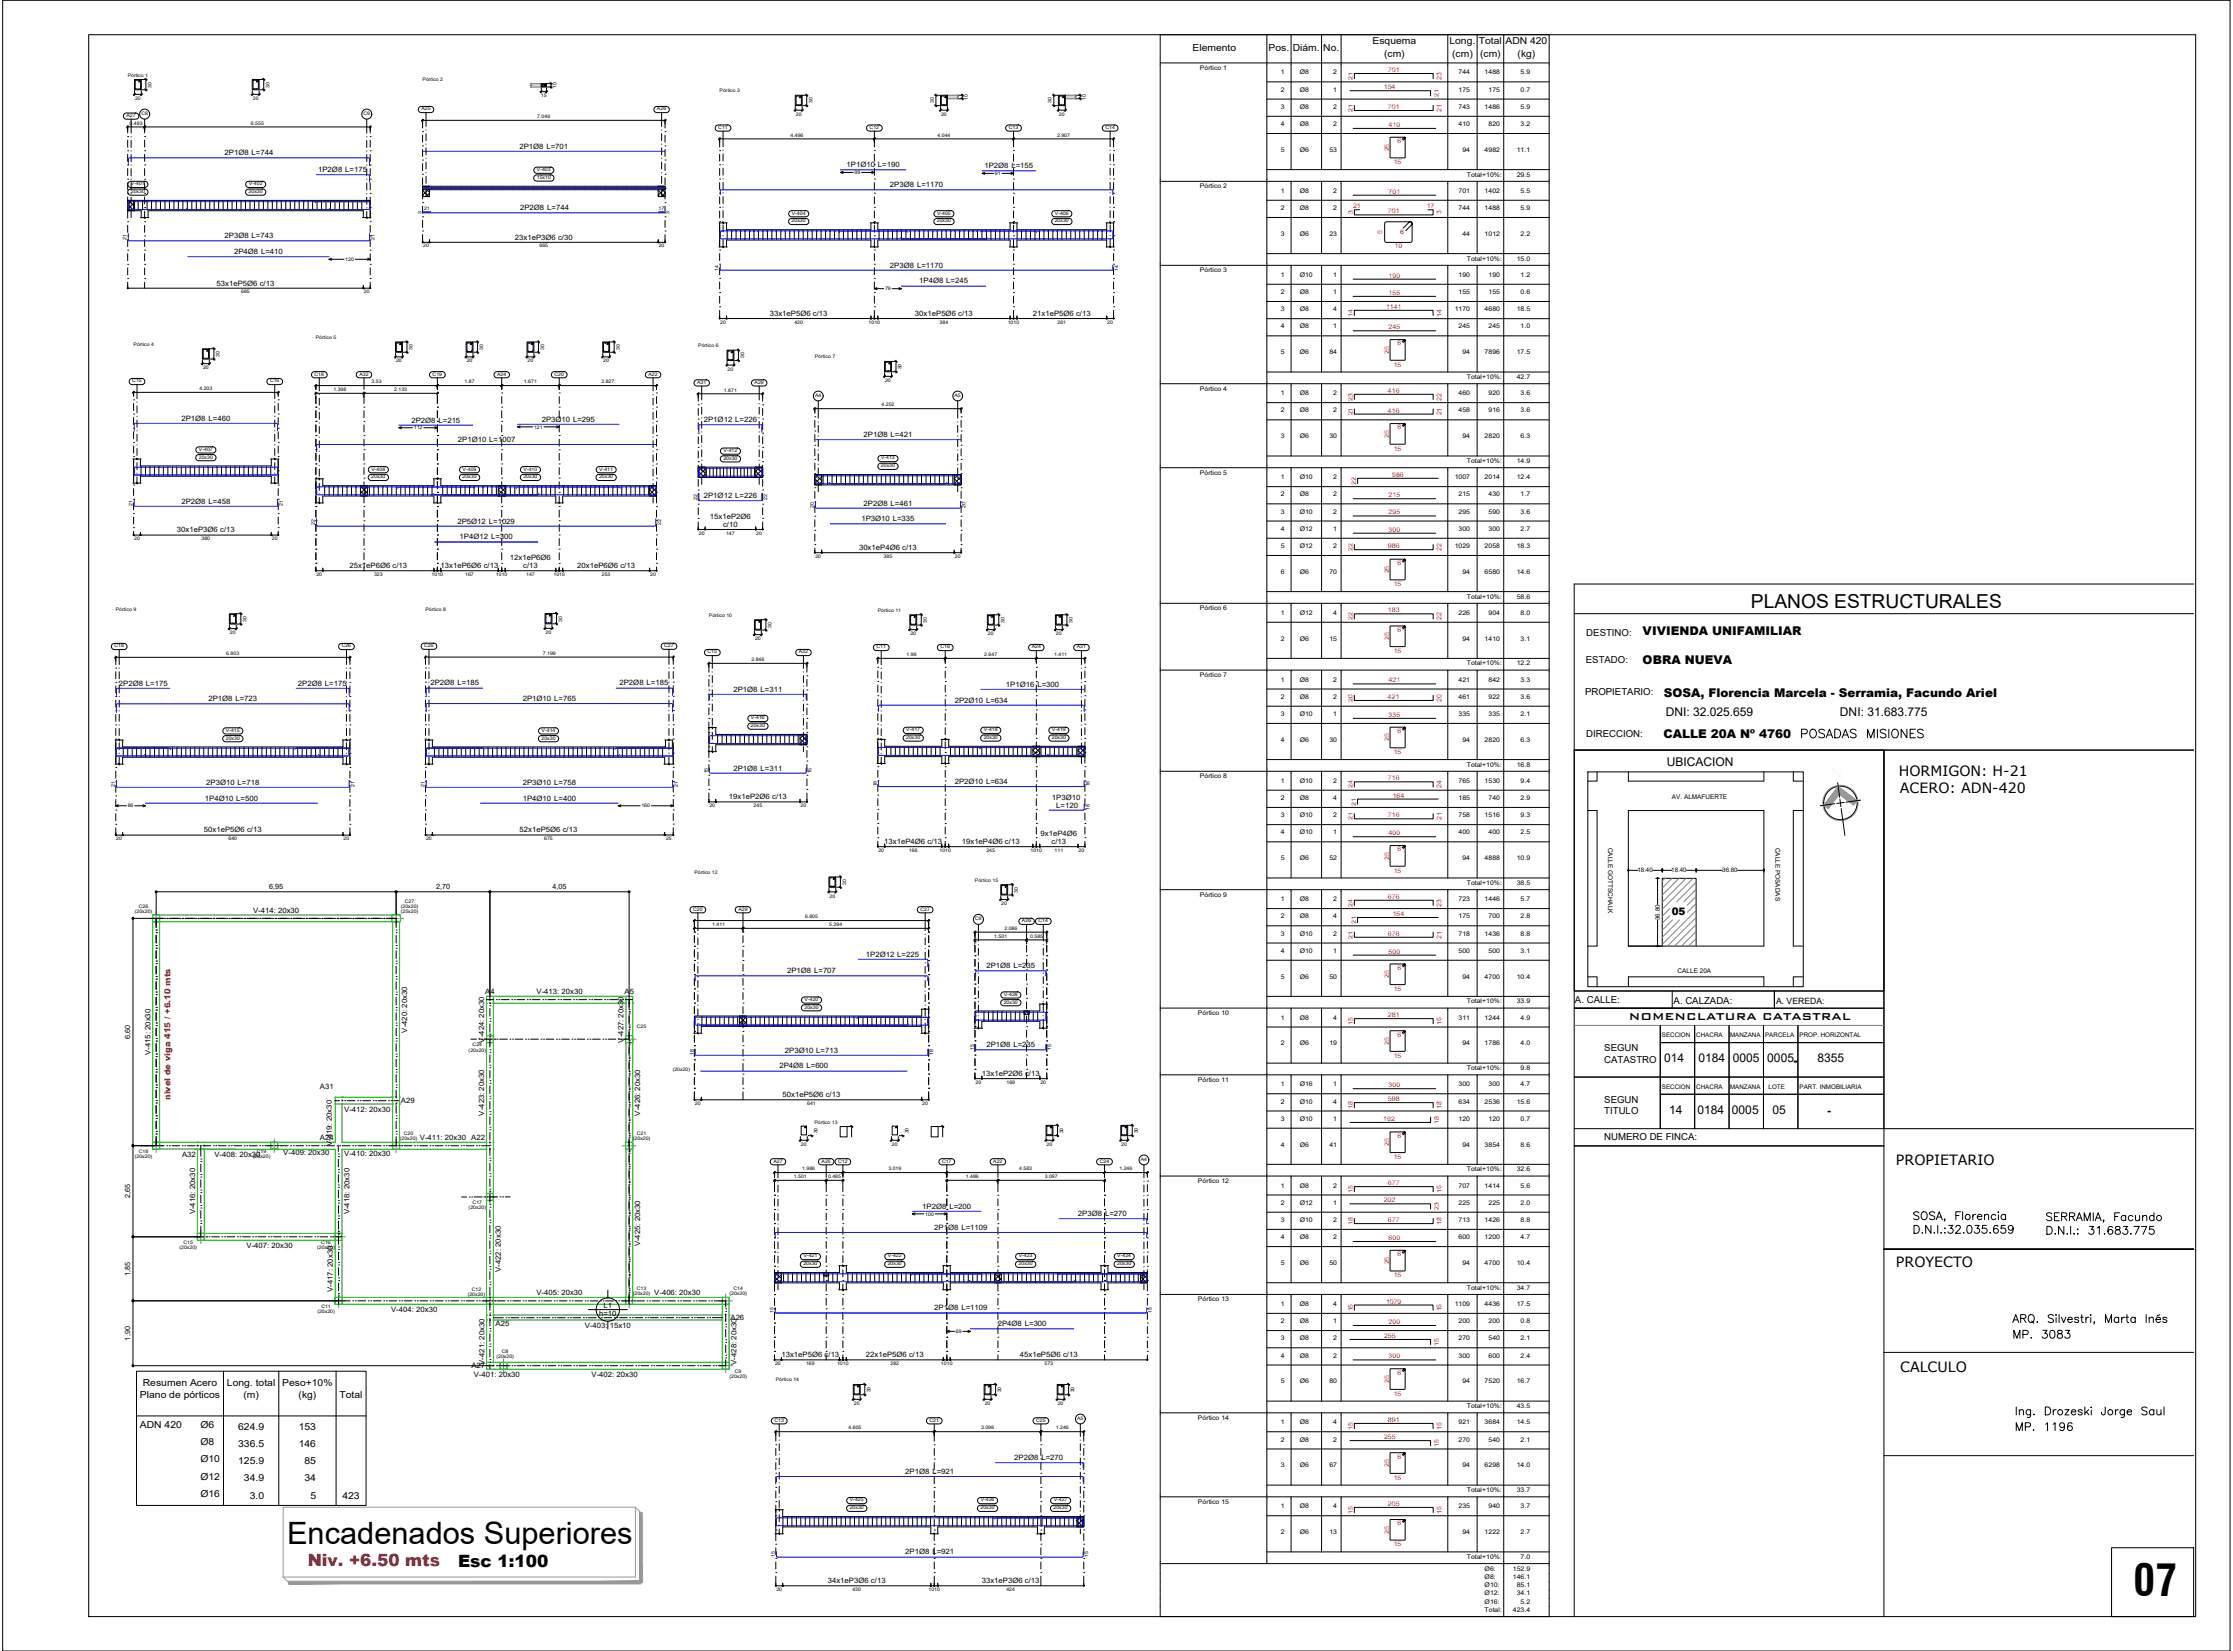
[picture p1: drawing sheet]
<svg xmlns="http://www.w3.org/2000/svg" width="648mm" height="479mm" viewBox="0 0 648 479" stroke-linecap="round" stroke-linejoin="round" font-family="sans-serif">
<defs><g id="words">
<text font-size="12.6" x="619.2" y="463.2">07</text>
<text font-size="8.9" x="83.3" y="448.1">Encadenados Superiores</text>
<text font-size="5.7" x="521.8" y="215.2">POSADAS MISIONES</text>
<text font-size="5.6" x="508.1" y="176.3">PLANOS ESTRUCTURALES</text>
<g font-size="5.3">
<text x="583.1" y="389.5">MP. 3083</text>
<text x="583.8" y="416.3">MP. 1196</text>
</g>
<text font-size="4.9" fill="#f00" x="89.3" y="454.3">Niv. +6.50 mts</text>
<text font-size="4.9" x="132.9" y="454.7">Esc 1:100</text>
<g font-size="4.1">
<text x="551" y="225.1">HORMIGON: H-21</text>
<text x="551.4" y="230.2">ACERO: ADN-420</text>
<text x="550.2" y="338.1">PROPIETARIO</text>
<text x="550.2" y="367.8">PROYECTO</text>
<text x="551.4" y="398.1">CALCULO</text>
</g>
<g font-size="3.9">
<text x="472.7" y="295.9">NOMENCLATURA CATASTRAL</text>
<text x="530.2" y="323.7">-</text>
</g>
<g font-size="3.5">
<text x="476.7" y="184.3">VIVIENDA UNIFAMILIAR</text>
<text x="476.7" y="192.7">OBRA NUEVA</text>
<text x="482.9" y="202.3">SOSA, Florencia Marcela - Serramia, Facundo Ariel</text>
<text x="483.4" y="207.9">DNI: 32.025.659</text>
<text x="534" y="207.9">DNI: 31.683.775</text>
<text x="482.8" y="214.2">CALLE 20A Nº 4760</text>
<text x="483.7" y="222.3">UBICACION</text>
<text x="482.9" y="308.2">014</text>
<text x="492.9" y="308.2">0184</text>
<text x="502.9" y="308.2">0005</text>
<text x="512.9" y="308.2">0005--</text>
<text x="527.5" y="308.2">8355</text>
<text x="484.4" y="323.2">14</text>
<text x="492.7" y="323.2">0184</text>
<text x="502.6" y="323.2">0005</text>
<text x="514.4" y="323.2">05</text>
</g>
<text font-size="3" x="485.2" y="265.5">05</text>
<g font-size="2.8">
<text x="346.1" y="14.7">Elemento</text>
<text x="368.2" y="14.7">Pos.</text>
<text x="375.2" y="14.7">Diám.</text>
<text x="384" y="14.7">No.</text>
<text x="398.3" y="12.9">Esquema</text>
<text x="401.7" y="16.5">(cm)</text>
<text x="420.7" y="12.9">Long.</text>
<text x="421.4" y="16.5">(cm)</text>
<text x="429.2" y="12.9">Total</text>
<text x="429.5" y="16.5">(cm)</text>
<text x="436.9" y="12.9">ADN 420</text>
<text x="440.4" y="16.5">(kg)</text>
<text x="460.4" y="184.5">DESTINO:</text>
<text x="460.2" y="192.5">ESTADO:</text>
<text x="460" y="201.7">PROPIETARIO:</text>
<text x="460.4" y="213.9">DIRECCION:</text>
<text x="457.1" y="290.9">A. CALLE:</text>
<text x="485.7" y="291.2">A. CALZADA:</text>
<text x="465.6" y="305.1">SEGUN</text>
<text x="465.6" y="308.3">CATASTRO</text>
<text x="465.6" y="323.3">TITULO</text>
<text x="465.6" y="320.1">SEGUN</text>
<text x="465.6" y="330.8">NUMERO DE FINCA:</text>
<text x="40.6" y="405.8">Plano de pórticos</text>
<text x="41.5" y="402">Resumen Acero</text>
<text x="65.9" y="402">Long. total</text>
<text x="70.6" y="405.8">(m)</text>
<text x="81.9" y="402">Peso+10%</text>
<text x="86.7" y="405.8">(kg)</text>
<text x="98.5" y="405.8">Total</text>
<text x="40.6" y="414.4">ADN 420</text>
<text x="58.2" y="414.4">Ø6</text>
<text x="58.2" y="419.4">Ø8</text>
<text x="69.1" y="414.9">624.9</text>
<text x="69.1" y="419.9">336.5</text>
<text x="86.7" y="414.9">153</text>
<text x="86.7" y="419.9">146</text>
<text x="58.2" y="424.3">Ø10</text>
<text x="69.1" y="424.8">125.9</text>
<text x="88.4" y="424.8">85</text>
<text x="58.2" y="429.3">Ø12</text>
<text x="70.8" y="429.8">34.9</text>
<text x="88.4" y="429.8">34</text>
<text x="58.2" y="434.3">Ø16</text>
<text x="72.5" y="434.8">3.0</text>
<text x="90.1" y="434.8">5</text>
<text x="99.4" y="434.8">423</text>
</g>
<text font-size="2.5" x="515.4" y="291.2">A. VEREDA:</text>
<text font-size="2.5" fill="#f00" x="49.5" y="319.2" transform="rotate(-90 49.5 319.2)">nivel de viga 415 / +6.10 mts</text>
<g font-size="2.1">
<text x="65.2" y="45.1">2P1Ø8 L=744</text>
<text x="150.7" y="43.1">2P1Ø8 L=701</text>
<text x="92.3" y="49.9">1P2Ø8 L=175</text>
<text x="245.7" y="48.5">1P1Ø10 L=190</text>
<text x="285.7" y="48.8">1P2Ø8 L=155</text>
<text x="258.3" y="54.3">2P3Ø8 L=1170</text>
<text x="150.9" y="61">2P2Ø8 L=744</text>
<text x="65.2" y="69.1">2P3Ø8 L=743</text>
<text x="149.4" y="69.5">23x1eP3Ø6 c/30</text>
<text x="67.9" y="73.7">2P4Ø8 L=410</text>
<text x="258.3" y="77.6">2P3Ø8 L=1170</text>
<text x="62.8" y="82.9">53x1eP5Ø6 c/13</text>
<text x="266.8" y="82.3">1P4Ø8 L=245</text>
<text x="223.4" y="91.7">33x1eP5Ø6 c/13</text>
<text x="265.5" y="91.7">30x1eP5Ø6 c/13</text>
<text x="299.8" y="91.7">21x1eP5Ø6 c/13</text>
<text x="52.7" y="122.1">2P1Ø8 L=460</text>
<text x="119.4" y="122.6">2P2Ø8 L=215</text>
<text x="157.2" y="122.4">2P3Ø10 L=295</text>
<text x="204.3" y="122.5">2P1Ø12 L=226</text>
<text x="132.9" y="128.2">2P1Ø10 L=1007</text>
<text x="250.6" y="126.8">2P1Ø8 L=421</text>
<text x="52.7" y="146.2">2P2Ø8 L=458</text>
<text x="204.3" y="144.5">2P1Ø12 L=226</text>
<text x="250.6" y="146.7">2P2Ø8 L=461</text>
<text x="51.4" y="154.5">30x1eP3Ø6 c/13</text>
<text x="132.7" y="151.9">2P5Ø12 L=1029</text>
<text x="206" y="150.6">15x1eP2Ø6</text>
<text x="209.8" y="152.9">c/10</text>
<text x="250" y="151.3">1P3Ø10 L=335</text>
<text x="133.4" y="156.5">1P4Ø12 L=300</text>
<text x="249.3" y="159.6">30x1eP4Ø6 c/13</text>
<text x="101.4" y="164.8">25x1eP6Ø6 c/13</text>
<text x="127.9" y="164.8">13x1eP6Ø6 c/13</text>
<text x="148" y="162.6">12x1eP6Ø6</text>
<text x="151.8" y="164.8">c/13</text>
<text x="167.5" y="164.8">20x1eP6Ø6 c/13</text>
<text x="34.5" y="199">2P2Ø8 L=175</text>
<text x="60.5" y="203.5">2P1Ø8 L=723</text>
<text x="86.4" y="199">2P2Ø8 L=175</text>
<text x="124.9" y="198.9">2P2Ø8 L=185</text>
<text x="151.7" y="203.4">2P1Ø10 L=765</text>
<text x="179.8" y="198.9">2P2Ø8 L=185</text>
<text x="212.9" y="200.7">2P1Ø8 L=311</text>
<text x="277.1" y="203.9">2P2Ø10 L=634</text>
<text x="291.9" y="199.3">1P1Ø16</text>
<text x="301.1" y="199.3">L=300</text>
<text x="59.8" y="227.7">2P3Ø10 L=718</text>
<text x="151.7" y="227.7">2P3Ø10 L=758</text>
<text x="212.9" y="223.6">2P1Ø8 L=311</text>
<text x="277.1" y="227.5">2P2Ø10 L=634</text>
<text x="59.5" y="232.3">1P4Ø10 L=500</text>
<text x="151.7" y="232.3">1P4Ø10 L=400</text>
<text x="211.6" y="231.9">19x1eP2Ø6 c/13</text>
<text x="305.3" y="232.1">1P3Ø10</text>
<text x="306.5" y="234.3">L=120</text>
<text x="59.2" y="241.6">50x1eP5Ø6 c/13</text>
<text x="150.8" y="241.5">52x1eP5Ø6 c/13</text>
<text x="256.6" y="244.9">13x1eP4Ø6 c/13</text>
<text x="279.1" y="244.9">19x1eP4Ø6 c/13</text>
<text x="302" y="242.7">9x1eP4Ø6</text>
<text x="305.2" y="244.9">c/13</text>
<text x="78.1" y="258">6,95</text>
<text x="126.6" y="258">2,70</text>
<text x="160.4" y="258">4,05</text>
<text x="73.4" y="264.8">V-414: 20x30</text>
<text x="251.3" y="277.6">1P2Ø12 L=225</text>
<text x="286.3" y="281">2P1Ø8 L=235</text>
<text x="228.4" y="282.4">2P1Ø8 L=707</text>
<text x="140.8" y="288.3">A4</text>
<text x="155.7" y="288.4">V-413: 20x30</text>
<text x="181.3" y="288.3">A5</text>
<text x="118.1" y="299.6" transform="rotate(-90 118.1 299.6)">V-420: 20x30</text>
<text x="37.8" y="301.5" transform="rotate(-90 37.8 301.5)">6,60</text>
<text x="140.5" y="302.5" transform="rotate(-90 140.5 302.5)">V-424: 20x30</text>
<text x="181" y="302.5" transform="rotate(-90 181 302.5)">V-427: 20x30</text>
<text x="227.8" y="305.4">2P3Ø10 L=713</text>
<text x="286.3" y="303.9">2P1Ø8 L=235</text>
<text x="43.7" y="306.2" transform="rotate(-90 43.7 306.2)">V-415: 20x30</text>
<text x="226.2" y="310">2P4Ø8 L=600</text>
<text x="92.8" y="315.9">A31</text>
<text x="285" y="312.2">13x1eP2Ø6 c/13</text>
<text x="99.9" y="322.5">V-412: 20x30</text>
<text x="116.3" y="320.1">A29</text>
<text x="140.5" y="323.7" transform="rotate(-90 140.5 323.7)">V-423: 20x30</text>
<text x="185.8" y="323.7" transform="rotate(-90 185.8 323.7)">V-426: 20x30</text>
<text x="227.1" y="318.4">50x1eP5Ø6 c/13</text>
<text x="52.9" y="335.7">A32</text>
<text x="62.2" y="335.6">V-408: 20x30</text>
<text x="82.2" y="335.3">V-409: 20x30</text>
<text x="92.8" y="330.7">A24</text>
<text x="96.3" y="332.6" transform="rotate(-90 96.3 332.6)">V-419: 20x30</text>
<text x="99.9" y="335.5">V-410: 20x30</text>
<text x="121.9" y="330.8">V-411: 20x30 A22</text>
<text x="37.8" y="347.7" transform="rotate(-90 37.8 347.7)">2,65</text>
<text x="56.6" y="352.4" transform="rotate(-90 56.6 352.4)">V-416: 20x30</text>
<text x="101.4" y="352.4" transform="rotate(-90 101.4 352.4)">V-418: 20x30</text>
<text x="267.7" y="350.7">1P2Ø8 L=200</text>
<text x="312.8" y="352.9">2P3Ø8</text>
<text x="320.7" y="352.9">L=270</text>
<text x="271.2" y="356.9">2P1Ø8 L=1109</text>
<text x="71.6" y="362.1">V-407: 20x30</text>
<text x="185.8" y="361.7" transform="rotate(-90 185.8 361.7)">V-425: 20x30</text>
<text x="37.8" y="370.3" transform="rotate(-90 37.8 370.3)">1,85</text>
<text x="145.4" y="369.1" transform="rotate(-90 145.4 369.1)">V-422: 20x30</text>
<text x="96.6" y="374.9" transform="rotate(-90 96.6 374.9)">V-417: 20x30</text>
<text x="155.7" y="375.8">V-405: 20x30</text>
<text x="189.9" y="375.8">V-406: 20x30</text>
<text x="113.5" y="380.6">V-404: 20x30</text>
<text x="173.9" y="381.9">h=10</text>
<text x="175.2" y="379.7">L1</text>
<text x="212" y="383.1">A26</text>
<text x="271.2" y="380.2">2P1Ø8 L=1109</text>
<text x="37.8" y="389" transform="rotate(-90 37.8 389)">1,90</text>
<text x="143.8" y="384.9">A25</text>
<text x="169.7" y="385.2">V-403: 15x10</text>
<text x="289.6" y="384.8">2P4Ø8 L=300</text>
<text x="226.8" y="393.8">13x1eP5Ø6 c/13</text>
<text x="251.3" y="393.8">22x1eP5Ø6 c/13</text>
<text x="296" y="393.8">45x1eP5Ø6 c/13</text>
<text x="136.8" y="397.1">A27</text>
<text x="137.5" y="399.5">V-401: 20x30</text>
<text x="140.6" y="396" transform="rotate(-90 140.6 396)">V-421: 20x30</text>
<text x="171.7" y="399.5">V-402: 20x30</text>
<text x="213.8" y="396" transform="rotate(-90 213.8 396)">V-428: 20x30</text>
<text x="294.4" y="423.7">2P2Ø8 L=270</text>
<text x="262.7" y="427.7">2P1Ø8 L=921</text>
<text x="262.7" y="451">2P1Ø8 L=921</text>
<text x="240.2" y="459.4">34x1eP3Ø6 c/13</text>
<text x="284.9" y="459.4">33x1eP3Ø6 c/13</text>
</g>
<g font-size="1.9">
<text x="348.2" y="20.3">Pórtico 1</text>
<text x="371.7" y="21.6">1</text>
<text x="377.2" y="21.6">Ø8</text>
<text x="386.9" y="21.6">2</text>
<text x="423.3" y="21.6">744</text>
<text x="430.9" y="21.6">1488</text>
<text x="441.3" y="21.6">5.9</text>
<text x="371.7" y="26.6">2</text>
<text x="377.2" y="26.6">Ø8</text>
<text x="386.9" y="26.6">1</text>
<text x="423.3" y="26.6">175</text>
<text x="432" y="26.6">175</text>
<text x="441.3" y="26.6">0.7</text>
<text x="371.7" y="31.6">3</text>
<text x="377.2" y="31.6">Ø8</text>
<text x="386.9" y="31.6">2</text>
<text x="423.3" y="31.6">743</text>
<text x="430.9" y="31.6">1486</text>
<text x="441.3" y="31.6">5.9</text>
<text x="371.7" y="36.6">4</text>
<text x="377.2" y="36.6">Ø8</text>
<text x="386.9" y="36.6">2</text>
<text x="423.3" y="36.6">410</text>
<text x="432" y="36.6">820</text>
<text x="441.3" y="36.6">3.2</text>
<text x="371.7" y="44.1">5</text>
<text x="377.2" y="44.1">Ø6</text>
<text x="385.8" y="44.1">53</text>
<text x="424.4" y="44.1">94</text>
<text x="430.9" y="44.1">4982</text>
<text x="440.2" y="44.1">11.1</text>
<text x="425.7" y="51.3">Total+10%:</text>
<text x="440.2" y="51.3">29.5</text>
<text x="348.2" y="54.6">Pórtico 2</text>
<text x="371.7" y="56">1</text>
<text x="377.2" y="56">Ø8</text>
<text x="386.9" y="56">2</text>
<text x="423.3" y="56">701</text>
<text x="430.9" y="56">1402</text>
<text x="441.3" y="56">5.5</text>
<text x="371.7" y="60.9">2</text>
<text x="377.2" y="60.9">Ø8</text>
<text x="386.9" y="60.9">2</text>
<text x="423.3" y="60.9">744</text>
<text x="430.9" y="60.9">1488</text>
<text x="441.3" y="60.9">5.9</text>
<text x="371.7" y="68.4">3</text>
<text x="377.2" y="68.4">Ø6</text>
<text x="385.8" y="68.4">23</text>
<text x="424.4" y="68.4">44</text>
<text x="430.9" y="68.4">1012</text>
<text x="441.3" y="68.4">2.2</text>
<text x="425.7" y="75.6">Total+10%:</text>
<text x="440.2" y="75.6">15.0</text>
<text x="348.2" y="79">Pórtico 3</text>
<text x="371.7" y="80.3">1</text>
<text x="377.2" y="80.3">Ø10</text>
<text x="386.9" y="80.3">1</text>
<text x="423.3" y="80.3">190</text>
<text x="432" y="80.3">190</text>
<text x="441.3" y="80.3">1.2</text>
<text x="371.7" y="85.3">2</text>
<text x="377.2" y="85.3">Ø8</text>
<text x="386.9" y="85.3">1</text>
<text x="423.3" y="85.3">155</text>
<text x="432" y="85.3">155</text>
<text x="441.3" y="85.3">0.6</text>
<text x="371.7" y="90.3">3</text>
<text x="371.7" y="95.3">4</text>
<text x="377.2" y="90.3">Ø8</text>
<text x="377.2" y="95.3">Ø8</text>
<text x="386.9" y="90.3">4</text>
<text x="386.9" y="95.3">1</text>
<text x="422.2" y="90.3">1170</text>
<text x="423.3" y="95.3">245</text>
<text x="430.9" y="90.3">4680</text>
<text x="432" y="95.3">245</text>
<text x="440.2" y="90.3">18.5</text>
<text x="441.3" y="95.3">1.0</text>
<text x="371.7" y="102.8">5</text>
<text x="377.2" y="102.8">Ø6</text>
<text x="385.8" y="102.8">84</text>
<text x="424.4" y="102.8">94</text>
<text x="430.9" y="102.8">7896</text>
<text x="440.2" y="102.8">17.5</text>
<text x="348.2" y="113.4">Pórtico 4</text>
<text x="425.7" y="110">Total+10%:</text>
<text x="440.2" y="110">42.7</text>
<text x="371.7" y="114.7">1</text>
<text x="371.7" y="119.7">2</text>
<text x="377.2" y="114.7">Ø8</text>
<text x="377.2" y="119.7">Ø8</text>
<text x="386.9" y="114.7">2</text>
<text x="386.9" y="119.7">2</text>
<text x="423.3" y="114.7">460</text>
<text x="423.3" y="119.7">458</text>
<text x="432" y="114.7">920</text>
<text x="432" y="119.7">916</text>
<text x="441.3" y="114.7">3.6</text>
<text x="441.3" y="119.7">3.6</text>
<text x="371.7" y="127.2">3</text>
<text x="377.2" y="127.2">Ø6</text>
<text x="385.8" y="127.2">30</text>
<text x="424.4" y="127.2">94</text>
<text x="430.9" y="127.2">2820</text>
<text x="441.3" y="127.2">6.3</text>
<text x="348.2" y="137.7">Pórtico 5</text>
<text x="425.7" y="134.4">Total+10%:</text>
<text x="440.2" y="134.4">14.9</text>
<text x="371.7" y="139">1</text>
<text x="377.2" y="139">Ø10</text>
<text x="386.9" y="139">2</text>
<text x="422.2" y="139">1007</text>
<text x="430.9" y="139">2014</text>
<text x="440.2" y="139">12.4</text>
<text x="371.7" y="144">2</text>
<text x="371.7" y="149">3</text>
<text x="377.2" y="144">Ø8</text>
<text x="377.2" y="149">Ø10</text>
<text x="386.9" y="144">2</text>
<text x="386.9" y="149">2</text>
<text x="423.3" y="144">215</text>
<text x="423.3" y="149">295</text>
<text x="432" y="144">430</text>
<text x="432" y="149">590</text>
<text x="441.3" y="144">1.7</text>
<text x="441.3" y="149">3.6</text>
<text x="371.7" y="154">4</text>
<text x="377.2" y="154">Ø12</text>
<text x="386.9" y="154">1</text>
<text x="423.3" y="154">300</text>
<text x="432" y="154">300</text>
<text x="441.3" y="154">2.7</text>
<text x="371.7" y="159">5</text>
<text x="377.2" y="159">Ø12</text>
<text x="386.9" y="159">2</text>
<text x="422.2" y="159">1029</text>
<text x="430.9" y="159">2058</text>
<text x="440.2" y="159">18.3</text>
<text x="371.7" y="166.5">6</text>
<text x="377.2" y="166.5">Ø6</text>
<text x="385.8" y="166.5">70</text>
<text x="424.4" y="166.5">94</text>
<text x="430.9" y="166.5">6580</text>
<text x="440.2" y="166.5">14.6</text>
<text x="425.7" y="173.7">Total+10%:</text>
<text x="440.2" y="173.7">58.6</text>
<text x="348.2" y="177.1">Pórtico 6</text>
<text x="371.7" y="178.4">1</text>
<text x="377.2" y="178.4">Ø12</text>
<text x="386.9" y="178.4">4</text>
<text x="423.3" y="178.4">226</text>
<text x="432" y="178.4">904</text>
<text x="441.3" y="178.4">8.0</text>
<text x="371.7" y="185.9">2</text>
<text x="377.2" y="185.9">Ø6</text>
<text x="385.8" y="185.9">15</text>
<text x="424.4" y="185.9">94</text>
<text x="430.9" y="185.9">1410</text>
<text x="441.3" y="185.9">3.1</text>
<text x="348.2" y="196.5">Pórtico 7</text>
<text x="371.7" y="197.8">1</text>
<text x="377.2" y="197.8">Ø8</text>
<text x="386.9" y="197.8">2</text>
<text x="423.3" y="197.8">421</text>
<text x="425.7" y="193.1">Total+10%:</text>
<text x="432" y="197.8">842</text>
<text x="440.2" y="193.1">12.2</text>
<text x="441.3" y="197.8">3.3</text>
<text x="371.7" y="202.8">2</text>
<text x="377.2" y="202.8">Ø8</text>
<text x="386.9" y="202.8">2</text>
<text x="423.3" y="202.8">461</text>
<text x="432" y="202.8">922</text>
<text x="441.3" y="202.8">3.6</text>
<text x="371.7" y="207.8">3</text>
<text x="377.2" y="207.8">Ø10</text>
<text x="386.9" y="207.8">1</text>
<text x="423.3" y="207.8">335</text>
<text x="432" y="207.8">335</text>
<text x="441.3" y="207.8">2.1</text>
<text x="371.7" y="215.3">4</text>
<text x="377.2" y="215.3">Ø6</text>
<text x="385.8" y="215.3">30</text>
<text x="424.4" y="215.3">94</text>
<text x="430.9" y="215.3">2820</text>
<text x="441.3" y="215.3">6.3</text>
<text x="348.2" y="225.8">Pórtico 8</text>
<text x="371.7" y="227.1">1</text>
<text x="377.2" y="227.1">Ø10</text>
<text x="386.9" y="227.1">2</text>
<text x="423.3" y="227.1">765</text>
<text x="425.7" y="222.4">Total+10%:</text>
<text x="430.9" y="227.1">1530</text>
<text x="440.2" y="222.4">16.8</text>
<text x="441.3" y="227.1">9.4</text>
<text x="371.7" y="232.1">2</text>
<text x="377.2" y="232.1">Ø8</text>
<text x="386.9" y="232.1">4</text>
<text x="423.3" y="232.1">185</text>
<text x="432" y="232.1">740</text>
<text x="441.3" y="232.1">2.9</text>
<text x="485.2" y="232">AV. ALMAFUERTE</text>
<text x="371.7" y="237.1">3</text>
<text x="377.2" y="237.1">Ø10</text>
<text x="386.9" y="237.1">2</text>
<text x="423.3" y="237.1">758</text>
<text x="430.9" y="237.1">1516</text>
<text x="441.3" y="237.1">9.3</text>
<text x="371.7" y="242.1">4</text>
<text x="377.2" y="242.1">Ø10</text>
<text x="386.9" y="242.1">1</text>
<text x="423.3" y="242.1">400</text>
<text x="432" y="242.1">400</text>
<text x="441.3" y="242.1">2.5</text>
<text x="466.7" y="246" transform="rotate(90 466.7 246)">CALLE GOTTSCHALK</text>
<text x="515.3" y="246" transform="rotate(90 515.3 246)">CALLE POSADAS</text>
<text x="371.7" y="249.6">5</text>
<text x="377.2" y="249.6">Ø6</text>
<text x="385.8" y="249.6">52</text>
<text x="424.4" y="249.6">94</text>
<text x="430.9" y="249.6">4888</text>
<text x="440.2" y="249.6">10.9</text>
<text x="425.7" y="256.8">Total+10%:</text>
<text x="440.2" y="256.8">38.5</text>
<text x="348.2" y="260.2">Pórtico 9</text>
<text x="371.7" y="261.5">1</text>
<text x="377.2" y="261.5">Ø8</text>
<text x="386.9" y="261.5">2</text>
<text x="423.3" y="261.5">723</text>
<text x="430.9" y="261.5">1446</text>
<text x="441.3" y="261.5">5.7</text>
<text x="371.7" y="266.5">2</text>
<text x="377.2" y="266.5">Ø8</text>
<text x="386.9" y="266.5">4</text>
<text x="423.3" y="266.5">175</text>
<text x="432" y="266.5">700</text>
<text x="441.3" y="266.5">2.8</text>
<text x="371.7" y="271.5">3</text>
<text x="377.2" y="271.5">Ø10</text>
<text x="386.9" y="271.5">2</text>
<text x="423.3" y="271.5">718</text>
<text x="430.9" y="271.5">1436</text>
<text x="441.3" y="271.5">8.8</text>
<text x="371.7" y="276.5">4</text>
<text x="377.2" y="276.5">Ø10</text>
<text x="386.9" y="276.5">1</text>
<text x="423.3" y="276.5">500</text>
<text x="432" y="276.5">500</text>
<text x="441.3" y="276.5">3.1</text>
<text x="371.7" y="284">5</text>
<text x="377.2" y="284">Ø6</text>
<text x="385.8" y="284">50</text>
<text x="424.4" y="284">94</text>
<text x="430.9" y="284">4700</text>
<text x="440.2" y="284">10.4</text>
<text x="486.9" y="282.3">CALLE 20A</text>
<text x="425.7" y="291.2">Total+10%:</text>
<text x="440.2" y="291.2">33.9</text>
<text x="347.7" y="294.5">Pórtico 10</text>
<text x="371.7" y="295.8">1</text>
<text x="377.2" y="295.8">Ø8</text>
<text x="386.9" y="295.8">4</text>
<text x="423.3" y="295.8">311</text>
<text x="430.9" y="295.8">1244</text>
<text x="441.3" y="295.8">4.9</text>
<text x="371.7" y="303.3">2</text>
<text x="377.2" y="303.3">Ø6</text>
<text x="385.8" y="303.3">19</text>
<text x="424.4" y="303.3">94</text>
<text x="430.9" y="303.3">1786</text>
<text x="441.3" y="303.3">4.0</text>
<text x="425.7" y="310.5">Total+10%:</text>
<text x="441.3" y="310.5">9.8</text>
<text x="347.7" y="313.9">Pórtico 11</text>
<text x="371.7" y="315.2">1</text>
<text x="377.2" y="315.2">Ø16</text>
<text x="386.9" y="315.2">1</text>
<text x="423.3" y="315.2">300</text>
<text x="432" y="315.2">300</text>
<text x="441.3" y="315.2">4.7</text>
<text x="371.7" y="320.2">2</text>
<text x="377.2" y="320.2">Ø10</text>
<text x="386.9" y="320.2">4</text>
<text x="423.3" y="320.2">634</text>
<text x="430.9" y="320.2">2536</text>
<text x="440.2" y="320.2">15.6</text>
<text x="371.7" y="325.2">3</text>
<text x="377.2" y="325.2">Ø10</text>
<text x="386.9" y="325.2">1</text>
<text x="423.3" y="325.2">120</text>
<text x="432" y="325.2">120</text>
<text x="441.3" y="325.2">0.7</text>
<text x="371.7" y="332.7">4</text>
<text x="377.2" y="332.7">Ø6</text>
<text x="385.8" y="332.7">41</text>
<text x="424.4" y="332.7">94</text>
<text x="430.9" y="332.7">3854</text>
<text x="441.3" y="332.7">8.6</text>
<text x="425.7" y="339.9">Total+10%:</text>
<text x="440.2" y="339.9">32.6</text>
<text x="347.7" y="343.3">Pórtico 12</text>
<text x="371.7" y="344.6">1</text>
<text x="377.2" y="344.6">Ø8</text>
<text x="386.9" y="344.6">2</text>
<text x="423.3" y="344.6">707</text>
<text x="430.9" y="344.6">1414</text>
<text x="441.3" y="344.6">5.6</text>
<text x="371.7" y="349.6">2</text>
<text x="377.2" y="349.6">Ø12</text>
<text x="386.9" y="349.6">1</text>
<text x="423.3" y="349.6">225</text>
<text x="432" y="349.6">225</text>
<text x="441.3" y="349.6">2.0</text>
<text x="371.7" y="354.6">3</text>
<text x="371.7" y="359.6">4</text>
<text x="377.2" y="354.6">Ø10</text>
<text x="377.2" y="359.6">Ø8</text>
<text x="386.9" y="354.6">2</text>
<text x="386.9" y="359.6">2</text>
<text x="423.3" y="354.6">713</text>
<text x="423.3" y="359.6">600</text>
<text x="430.9" y="354.6">1426</text>
<text x="430.9" y="359.6">1200</text>
<text x="441.3" y="354.6">8.8</text>
<text x="441.3" y="359.6">4.7</text>
<text x="371.7" y="367.1">5</text>
<text x="377.2" y="367.1">Ø6</text>
<text x="385.8" y="367.1">50</text>
<text x="424.4" y="367.1">94</text>
<text x="430.9" y="367.1">4700</text>
<text x="440.2" y="367.1">10.4</text>
<text x="347.7" y="377.6">Pórtico 13</text>
<text x="425.7" y="374.2">Total+10%:</text>
<text x="440.2" y="374.2">34.7</text>
<text x="371.7" y="378.9">1</text>
<text x="371.7" y="383.9">2</text>
<text x="377.2" y="378.9">Ø8</text>
<text x="377.2" y="383.9">Ø8</text>
<text x="386.9" y="378.9">4</text>
<text x="386.9" y="383.9">1</text>
<text x="422.2" y="378.9">1109</text>
<text x="423.3" y="383.9">200</text>
<text x="430.9" y="378.9">4436</text>
<text x="432" y="383.9">200</text>
<text x="440.2" y="378.9">17.5</text>
<text x="441.3" y="383.9">0.8</text>
<text x="371.7" y="388.9">3</text>
<text x="377.2" y="388.9">Ø8</text>
<text x="386.9" y="388.9">2</text>
<text x="423.3" y="388.9">270</text>
<text x="432" y="388.9">540</text>
<text x="441.3" y="388.9">2.1</text>
<text x="371.7" y="393.9">4</text>
<text x="377.2" y="393.9">Ø8</text>
<text x="386.9" y="393.9">2</text>
<text x="423.3" y="393.9">300</text>
<text x="432" y="393.9">600</text>
<text x="441.3" y="393.9">2.4</text>
<text x="371.7" y="401.4">5</text>
<text x="377.2" y="401.4">Ø6</text>
<text x="385.8" y="401.4">80</text>
<text x="424.4" y="401.4">94</text>
<text x="430.9" y="401.4">7520</text>
<text x="440.2" y="401.4">16.7</text>
<text x="347.7" y="412">Pórtico 14</text>
<text x="371.7" y="413.3">1</text>
<text x="377.2" y="413.3">Ø8</text>
<text x="386.9" y="413.3">4</text>
<text x="423.3" y="413.3">921</text>
<text x="425.7" y="408.6">Total+10%:</text>
<text x="430.9" y="413.3">3684</text>
<text x="440.2" y="408.6">43.5</text>
<text x="440.2" y="413.3">14.5</text>
<text x="371.7" y="418.3">2</text>
<text x="377.2" y="418.3">Ø8</text>
<text x="386.9" y="418.3">2</text>
<text x="423.3" y="418.3">270</text>
<text x="432" y="418.3">540</text>
<text x="441.3" y="418.3">2.1</text>
<text x="371.7" y="425.8">3</text>
<text x="377.2" y="425.8">Ø6</text>
<text x="385.8" y="425.8">67</text>
<text x="424.4" y="425.8">94</text>
<text x="430.9" y="425.8">6298</text>
<text x="440.2" y="425.8">14.0</text>
<text x="347.7" y="436.4">Pórtico 15</text>
<text x="371.7" y="437.7">1</text>
<text x="377.2" y="437.7">Ø8</text>
<text x="386.9" y="437.7">4</text>
<text x="423.3" y="437.7">235</text>
<text x="425.7" y="433">Total+10%:</text>
<text x="432" y="437.7">940</text>
<text x="440.2" y="433">33.7</text>
<text x="441.3" y="437.7">3.7</text>
<text x="371.7" y="445.2">2</text>
<text x="377.2" y="445.2">Ø6</text>
<text x="385.8" y="445.2">13</text>
<text x="424.4" y="445.2">94</text>
<text x="430.9" y="445.2">1222</text>
<text x="441.3" y="445.2">2.7</text>
<text x="425.7" y="452.3">Total+10%:</text>
<text x="430.9" y="455.7">Ø6:</text>
<text x="439.1" y="455.7">152.9</text>
<text x="441.3" y="452.3">7.0</text>
<text x="430.9" y="458.1">Ø8:</text>
<text x="430.9" y="460.5">Ø10:</text>
<text x="439.1" y="458.1">146.1</text>
<text x="440.2" y="460.5">85.1</text>
<text x="430.9" y="462.9">Ø12:</text>
<text x="430.9" y="465.3">Ø16:</text>
<text x="430.9" y="467.7">Total:</text>
<text x="439.1" y="467.7">423.4</text>
<text x="440.2" y="462.9">34.1</text>
<text x="441.3" y="465.3">5.2</text>
</g>
<g font-size="1.9" fill="#f00">
<text x="392.6" y="23.2" transform="rotate(-90 392.6 23.2)">21</text>
<text x="402.8" y="20.9">701</text>
<text x="418.3" y="23.2" transform="rotate(-90 418.3 23.2)">23</text>
<text x="401.6" y="25.9">154</text>
<text x="417.6" y="28.2" transform="rotate(-90 417.6 28.2)">21</text>
<text x="392.6" y="32.4" transform="rotate(-90 392.6 32.4)">21</text>
<text x="402.8" y="31.7">701</text>
<text x="418.3" y="32.4" transform="rotate(-90 418.3 32.4)">21</text>
<text x="403" y="36.8">410</text>
<text x="405.6" y="41.5">6</text>
<text x="403.2" y="43.9" transform="rotate(-90 403.2 43.9)">25</text>
<text x="404.5" y="47.6">15</text>
<text x="403" y="56.2">701</text>
<text x="392.6" y="62.2" transform="rotate(-90 392.6 62.2)">3</text>
<text x="392.7" y="60.4">21</text>
<text x="402.8" y="62">701</text>
<text x="414.1" y="60.4">17</text>
<text x="418.3" y="62.2" transform="rotate(-90 418.3 62.2)">3</text>
<text x="401.2" y="67.9" transform="rotate(-90 401.2 67.9)">5</text>
<text x="404.7" y="71.8">10</text>
<text x="406.4" y="67.8">6</text>
<text x="403" y="80.6">190</text>
<text x="402.3" y="89.6">1141</text>
<text x="403" y="85.6">155</text>
<text x="392.6" y="91.9" transform="rotate(-90 392.6 91.9)">14</text>
<text x="403" y="95.5">245</text>
<text x="418.3" y="91.9" transform="rotate(-90 418.3 91.9)">14</text>
<text x="405.6" y="100.2">6</text>
<text x="403.2" y="102.7" transform="rotate(-90 403.2 102.7)">25</text>
<text x="404.5" y="106.4">15</text>
<text x="392.6" y="116.3" transform="rotate(-90 392.6 116.3)">23</text>
<text x="402.8" y="114">416</text>
<text x="402.8" y="119.7">416</text>
<text x="418.3" y="116.3" transform="rotate(-90 418.3 116.3)">22</text>
<text x="392.6" y="120.5" transform="rotate(-90 392.6 120.5)">21</text>
<text x="405.6" y="124.6">6</text>
<text x="418.3" y="120.5" transform="rotate(-90 418.3 120.5)">21</text>
<text x="403.2" y="127" transform="rotate(-90 403.2 127)">25</text>
<text x="404.5" y="130.7">15</text>
<text x="393.6" y="140.7" transform="rotate(-90 393.6 140.7)">22</text>
<text x="404.1" y="138.4">986</text>
<text x="403" y="144.3">215</text>
<text x="403" y="149.3">295</text>
<text x="403" y="154.3">300</text>
<text x="392.6" y="159.9" transform="rotate(-90 392.6 159.9)">22</text>
<text x="402.8" y="159.1">986</text>
<text x="418.3" y="159.9" transform="rotate(-90 418.3 159.9)">22</text>
<text x="403.2" y="166.4" transform="rotate(-90 403.2 166.4)">25</text>
<text x="405.6" y="164">6</text>
<text x="404.5" y="170.1">15</text>
<text x="392.6" y="180" transform="rotate(-90 392.6 180)">22</text>
<text x="402.8" y="177.7">183</text>
<text x="418.3" y="180" transform="rotate(-90 418.3 180)">22</text>
<text x="403.2" y="185.8" transform="rotate(-90 403.2 185.8)">25</text>
<text x="405.6" y="183.3">6</text>
<text x="404.5" y="189.5">15</text>
<text x="392.6" y="203.6" transform="rotate(-90 392.6 203.6)">20</text>
<text x="402.8" y="202.8">421</text>
<text x="403" y="198">421</text>
<text x="418.3" y="203.6" transform="rotate(-90 418.3 203.6)">20</text>
<text x="403" y="208">335</text>
<text x="403.2" y="215.1" transform="rotate(-90 403.2 215.1)">25</text>
<text x="405.6" y="212.7">6</text>
<text x="404.5" y="218.8">15</text>
<text x="402.8" y="226.5">716</text>
<text x="392.6" y="228.7" transform="rotate(-90 392.6 228.7)">24</text>
<text x="393.6" y="233.7" transform="rotate(-90 393.6 233.7)">21</text>
<text x="404.2" y="231.4">164</text>
<text x="418.3" y="228.7" transform="rotate(-90 418.3 228.7)">24</text>
<text x="392.6" y="238" transform="rotate(-90 392.6 238)">21</text>
<text x="402.8" y="237.2">716</text>
<text x="418.3" y="238" transform="rotate(-90 418.3 238)">21</text>
<text x="403" y="242.4">400</text>
<text x="403.2" y="249.5" transform="rotate(-90 403.2 249.5)">25</text>
<text x="405.6" y="247.1">6</text>
<text x="404.5" y="253.2">15</text>
<text x="392.6" y="263.1" transform="rotate(-90 392.6 263.1)">24</text>
<text x="402.8" y="260.8">676</text>
<text x="418.3" y="263.1" transform="rotate(-90 418.3 263.1)">23</text>
<text x="393.6" y="268.1" transform="rotate(-90 393.6 268.1)">21</text>
<text x="404.2" y="265.8">154</text>
<text x="392.6" y="272.3" transform="rotate(-90 392.6 272.3)">21</text>
<text x="402.8" y="271.5">676</text>
<text x="418.3" y="272.3" transform="rotate(-90 418.3 272.3)">21</text>
<text x="403" y="276.7">500</text>
<text x="405.6" y="281.4">6</text>
<text x="403.2" y="283.8" transform="rotate(-90 403.2 283.8)">25</text>
<text x="404.5" y="287.5">15</text>
<text x="392.6" y="297.5" transform="rotate(-90 392.6 297.5)">15</text>
<text x="402.8" y="295.2">281</text>
<text x="418.3" y="297.5" transform="rotate(-90 418.3 297.5)">15</text>
<text x="403.2" y="303.2" transform="rotate(-90 403.2 303.2)">25</text>
<text x="405.6" y="300.8">6</text>
<text x="404.5" y="306.9">15</text>
<text x="403" y="315.5">300</text>
<text x="392.6" y="321.8" transform="rotate(-90 392.6 321.8)">18</text>
<text x="402.8" y="319.5">598</text>
<text x="418.3" y="321.8" transform="rotate(-90 418.3 321.8)">18</text>
<text x="401.5" y="325.3">102</text>
<text x="417.6" y="326.1" transform="rotate(-90 417.6 326.1)">18</text>
<text x="403.2" y="332.6" transform="rotate(-90 403.2 332.6)">25</text>
<text x="405.6" y="330.1">6</text>
<text x="404.5" y="336.3">15</text>
<text x="392.6" y="346.2" transform="rotate(-90 392.6 346.2)">15</text>
<text x="402.8" y="343.9">677</text>
<text x="418.3" y="346.2" transform="rotate(-90 418.3 346.2)">15</text>
<text x="401.6" y="348.9">202</text>
<text x="417.6" y="351.2" transform="rotate(-90 417.6 351.2)">23</text>
<text x="392.6" y="355.4" transform="rotate(-90 392.6 355.4)">18</text>
<text x="402.8" y="354.6">677</text>
<text x="403" y="359.8">600</text>
<text x="418.3" y="355.4" transform="rotate(-90 418.3 355.4)">18</text>
<text x="405.6" y="364.5">6</text>
<text x="403.2" y="366.9" transform="rotate(-90 403.2 366.9)">25</text>
<text x="404.5" y="370.6">15</text>
<text x="392.6" y="380.5" transform="rotate(-90 392.6 380.5)">15</text>
<text x="402.3" y="378.3">1079</text>
<text x="418.3" y="380.5" transform="rotate(-90 418.3 380.5)">15</text>
<text x="401.7" y="388.2">255</text>
<text x="403" y="384.2">200</text>
<text x="403" y="394.2">300</text>
<text x="417.6" y="390.5" transform="rotate(-90 417.6 390.5)">15</text>
<text x="403.2" y="401.3" transform="rotate(-90 403.2 401.3)">25</text>
<text x="405.6" y="398.9">6</text>
<text x="404.5" y="405">15</text>
<text x="402.8" y="412.6">891</text>
<text x="392.6" y="414.9" transform="rotate(-90 392.6 414.9)">15</text>
<text x="401.7" y="417.6">255</text>
<text x="417.6" y="419.9" transform="rotate(-90 417.6 419.9)">15</text>
<text x="418.3" y="414.9" transform="rotate(-90 418.3 414.9)">15</text>
<text x="403.2" y="425.6" transform="rotate(-90 403.2 425.6)">25</text>
<text x="405.6" y="423.2">6</text>
<text x="404.5" y="429.4">15</text>
<text x="402.8" y="437">205</text>
<text x="392.6" y="439.3" transform="rotate(-90 392.6 439.3)">15</text>
<text x="405.6" y="442.6">6</text>
<text x="418.3" y="439.3" transform="rotate(-90 418.3 439.3)">15</text>
<text x="403.2" y="445" transform="rotate(-90 403.2 445)">25</text>
<text x="404.5" y="448.7">15</text>
</g>
<g font-size="1.8">
<text x="475.2" y="253.2">18.40</text>
<text x="485" y="253.2">18.40</text>
<text x="499.8" y="253.2">36.80</text>
<text x="481.7" y="266.9" transform="rotate(-90 481.7 266.9)">36.80</text>
<text x="482.3" y="301">SECCION</text>
<text x="492.3" y="301">CHACRA</text>
<text x="502.1" y="301">MANZANA</text>
<text x="512.3" y="301">PARCELA</text>
<text x="522.3" y="301">PROP. HORIZONTAL</text>
<text x="482.3" y="315.9">SECCION</text>
<text x="492.3" y="315.9">CHACRA</text>
<text x="502.1" y="315.9">MANZANA</text>
<text x="513.3" y="315.9">LOTE</text>
<text x="522.3" y="315.9">PART. INMOBILIARIA</text>
</g>
<g font-size="1.4">
<text x="37.1" y="22.2">Pórtico 1</text>
<text x="122.6" y="23.4">Pórtico 2</text>
<text x="39.2" y="29">20</text>
<text x="44" y="25.4" transform="rotate(-90 44 25.4)">30</text>
<text x="73.4" y="29">20</text>
<text x="78.2" y="25.4" transform="rotate(-90 78.2 25.4)">30</text>
<text x="157" y="28.2">15</text>
<text x="161.5" y="25.6" transform="rotate(-90 161.5 25.6)">10</text>
<text x="208.9" y="26.8">Pórtico 3</text>
<text x="235.8" y="30" transform="rotate(-90 235.8 30)">30</text>
<text x="271" y="30" transform="rotate(-90 271 30)">30</text>
<text x="280.9" y="29" transform="rotate(-90 280.9 29)">10</text>
<text x="305.2" y="30" transform="rotate(-90 305.2 30)">30</text>
<text x="315.1" y="29" transform="rotate(-90 315.1 29)">10</text>
<text x="36.7" y="33.9">A27</text>
<text x="41" y="33.4">C8</text>
<text x="105.5" y="33.4">C9</text>
<text x="122.3" y="32">A25</text>
<text x="155.9" y="34.3">7.046</text>
<text x="190.7" y="32">A26</text>
<text x="231" y="33.6">20</text>
<text x="273.1" y="33.6">20</text>
<text x="307.3" y="33.6">20</text>
<text x="37.6" y="36.2">0.493</text>
<text x="72.8" y="36.2">6.555</text>
<text x="208.5" y="37.4">C11</text>
<text x="229.4" y="39.7">4.496</text>
<text x="252.4" y="37.4">C12</text>
<text x="272.1" y="39.7">4.044</text>
<text x="292.8" y="37.4">C13</text>
<text x="306.8" y="39.7">2.907</text>
<text x="320.8" y="37.4">C14</text>
<text x="38" y="53.8">V-401</text>
<text x="72.2" y="53.8">V-402</text>
<text x="155.8" y="51.9">15x10</text>
<text x="155.8" y="49.7">V-403</text>
<text x="248" y="50.5">99</text>
<text x="288.8" y="50.8">91</text>
<text x="38" y="56">20x30</text>
<text x="72.2" y="56">20x30</text>
<text x="122.3" y="62.1" transform="rotate(-90 122.3 62.1)">3</text>
<text x="123.1" y="61">21</text>
<text x="191.1" y="61">17</text>
<text x="194.3" y="62.1" transform="rotate(-90 194.3 62.1)">3</text>
<text x="229.8" y="64.5">20x30</text>
<text x="229.8" y="62.3">V-404</text>
<text x="271.9" y="64.5">20x30</text>
<text x="271.9" y="62.3">V-405</text>
<text x="306.1" y="64.5">20x30</text>
<text x="306.2" y="62.3">V-406</text>
<text x="36.8" y="69.7" transform="rotate(-90 36.8 69.7)">21</text>
<text x="108.7" y="69.7" transform="rotate(-90 108.7 69.7)">21</text>
<text x="122.8" y="71.8">20</text>
<text x="156.6" y="71.8">665</text>
<text x="191.2" y="71.8">20</text>
<text x="100.2" y="75.7">120</text>
<text x="208.6" y="78.5" transform="rotate(-90 208.6 78.5)">14</text>
<text x="324.5" y="78.5" transform="rotate(-90 324.5 78.5)">14</text>
<text x="70" y="85.1">685</text>
<text x="105.6" y="85.1">20</text>
<text x="256.9" y="84.3">79</text>
<text x="209" y="93.9">20</text>
<text x="230.5" y="93.9">420</text>
<text x="252.1" y="93.9">1010</text>
<text x="272.7" y="93.9">384</text>
<text x="292.5" y="93.9">1010</text>
<text x="306.9" y="93.9">261</text>
<text x="321.3" y="93.9">20</text>
<text x="38.8" y="100.3">Pórtico 4</text>
<text x="91.7" y="98.4">Pórtico 5</text>
<text x="119.8" y="101.6" transform="rotate(-90 119.8 101.6)">30</text>
<text x="140.2" y="101.6" transform="rotate(-90 140.2 101.6)">30</text>
<text x="157.9" y="101.6" transform="rotate(-90 157.9 101.6)">30</text>
<text x="179.9" y="101.6" transform="rotate(-90 179.9 101.6)">30</text>
<text x="202.6" y="100.7">Pórtico 6</text>
<text x="58.9" y="107.2">20</text>
<text x="63.7" y="103.5" transform="rotate(-90 63.7 103.5)">30</text>
<text x="114.9" y="105.2">20</text>
<text x="135.4" y="105.2">20</text>
<text x="153.1" y="105.2">20</text>
<text x="175.1" y="105.2">20</text>
<text x="211.1" y="107.6">20</text>
<text x="216" y="103.9" transform="rotate(-90 216 103.9)">30</text>
<text x="236.5" y="104">Pórtico 7</text>
<text x="261.7" y="107.2" transform="rotate(-90 261.7 107.2)">30</text>
<text x="38.4" y="111">C15</text>
<text x="57.9" y="113.2">4.203</text>
<text x="78.4" y="111">C16</text>
<text x="91.3" y="109">C18</text>
<text x="96.8" y="113.5">1.398</text>
<text x="104.3" y="109">A32</text>
<text x="107.8" y="111.2">3.53</text>
<text x="114.4" y="113.5">2.133</text>
<text x="125.6" y="109">C19</text>
<text x="134.8" y="111.2">1.87</text>
<text x="144.3" y="109">A24</text>
<text x="152.1" y="111.2">1.671</text>
<text x="160.9" y="109">C20</text>
<text x="174.5" y="111.2">2.827</text>
<text x="188.2" y="109">A22</text>
<text x="202.3" y="111.4">A31</text>
<text x="210.1" y="113.6">1.871</text>
<text x="219" y="111.4">A29</text>
<text x="256.9" y="110.8">20</text>
<text x="236.5" y="115.2">A4</text>
<text x="255.8" y="117.9">4.252</text>
<text x="277" y="115.2">A5</text>
<text x="120.1" y="124.6">112</text>
<text x="155" y="124.4">121</text>
<text x="57.7" y="130.8">V-407</text>
<text x="210" y="131.1">V-412</text>
<text x="57.7" y="133.1">20x30</text>
<text x="107.8" y="136.5">V-408</text>
<text x="134.3" y="136.5">V-409</text>
<text x="151.9" y="136.5">V-410</text>
<text x="173.9" y="136.5">V-411</text>
<text x="209.9" y="133.4">20x30</text>
<text x="255.7" y="135.6">20x30</text>
<text x="255.7" y="133.3">V-413</text>
<text x="107.8" y="138.8">20x30</text>
<text x="134.2" y="138.8">20x30</text>
<text x="151.9" y="138.8">20x30</text>
<text x="173.9" y="138.8">20x30</text>
<text x="38.5" y="146.7" transform="rotate(-90 38.5 146.7)">21</text>
<text x="82" y="146.7" transform="rotate(-90 82 146.7)">21</text>
<text x="202.3" y="145.1" transform="rotate(-90 202.3 145.1)">22</text>
<text x="222.6" y="145.1" transform="rotate(-90 222.6 145.1)">22</text>
<text x="236.2" y="147.3" transform="rotate(-90 236.2 147.3)">20</text>
<text x="280.2" y="147.3" transform="rotate(-90 280.2 147.3)">20</text>
<text x="91.4" y="152.4" transform="rotate(-90 91.4 152.4)">22</text>
<text x="191.8" y="152.4" transform="rotate(-90 191.8 152.4)">22</text>
<text x="202.8" y="155.1">20</text>
<text x="210.7" y="155.1">147</text>
<text x="219.5" y="155.1">20</text>
<text x="38.9" y="156.8">20</text>
<text x="58.5" y="156.8">380</text>
<text x="78.9" y="156.8">20</text>
<text x="236.6" y="161.9">20</text>
<text x="256.4" y="161.9">385</text>
<text x="277.1" y="161.9">20</text>
<text x="91.8" y="167.1">20</text>
<text x="108.5" y="167.1">323</text>
<text x="125.3" y="167.1">1010</text>
<text x="135" y="167.1">167</text>
<text x="143.9" y="167.1">1010</text>
<text x="152.7" y="167.1">147</text>
<text x="160.6" y="167.1">1010</text>
<text x="174.7" y="167.1">253</text>
<text x="188.7" y="167.1">20</text>
<text x="33.6" y="177.2">Pórtico 9</text>
<text x="123.5" y="177.2">Pórtico 8</text>
<text x="205.7" y="179">Pórtico 10</text>
<text x="254.8" y="177.5">Pórtico 11</text>
<text x="66.7" y="184.1">20</text>
<text x="71.5" y="180.4" transform="rotate(-90 71.5 180.4)">30</text>
<text x="158.3" y="184">20</text>
<text x="163.2" y="180.3" transform="rotate(-90 163.2 180.3)">30</text>
<text x="219.1" y="185.8">20</text>
<text x="223.9" y="182.2" transform="rotate(-90 223.9 182.2)">30</text>
<text x="264.2" y="184.3">20</text>
<text x="269" y="180.7" transform="rotate(-90 269 180.7)">30</text>
<text x="286.7" y="184.3">20</text>
<text x="291.5" y="180.7" transform="rotate(-90 291.5 180.7)">30</text>
<text x="306.5" y="184.3">20</text>
<text x="311.3" y="180.7" transform="rotate(-90 311.3 180.7)">30</text>
<text x="33.2" y="187.9">C18</text>
<text x="65.7" y="190.1">6.803</text>
<text x="99.2" y="187.9">C26</text>
<text x="123.1" y="187.8">C26</text>
<text x="157.6" y="190">7.199</text>
<text x="192.8" y="187.8">C27</text>
<text x="205.3" y="189.6">C15</text>
<text x="218.1" y="191.9">2.848</text>
<text x="231.8" y="189.6">A32</text>
<text x="254.4" y="188.1">C11</text>
<text x="263.1" y="190.4">1.96</text>
<text x="272.9" y="188.1">C16</text>
<text x="285.7" y="190.4">2.647</text>
<text x="299.4" y="188.1">A24</text>
<text x="305.9" y="190.4">1.411</text>
<text x="312.5" y="188.1">A31</text>
<text x="217.9" y="208.7">V-416</text>
<text x="65.5" y="214.6">20x30</text>
<text x="65.6" y="212.3">V-415</text>
<text x="157.1" y="214.6">20x30</text>
<text x="157.2" y="212.3">V-414</text>
<text x="217.9" y="211">20x30</text>
<text x="263" y="214.4">20x30</text>
<text x="263" y="212.2">V-417</text>
<text x="285.5" y="214.4">20x30</text>
<text x="285.5" y="212.2">V-418</text>
<text x="305.3" y="214.4">20x30</text>
<text x="305.3" y="212.2">V-419</text>
<text x="205.4" y="224.4" transform="rotate(-90 205.4 224.4)">15</text>
<text x="235.5" y="224.4" transform="rotate(-90 235.5 224.4)">15</text>
<text x="33.3" y="228.3" transform="rotate(-90 33.3 228.3)">21</text>
<text x="102.8" y="228.3" transform="rotate(-90 102.8 228.3)">21</text>
<text x="123.2" y="228.3" transform="rotate(-90 123.2 228.3)">21</text>
<text x="196.7" y="228.3" transform="rotate(-90 196.7 228.3)">21</text>
<text x="254.5" y="228.2" transform="rotate(-90 254.5 228.2)">18</text>
<text x="316.1" y="228.2" transform="rotate(-90 316.1 228.2)">18</text>
<text x="37.1" y="234.3">86</text>
<text x="186.1" y="234.3">160</text>
<text x="205.9" y="234.2">20</text>
<text x="218.7" y="234.2">245</text>
<text x="232.3" y="234.2">20</text>
<text x="316.1" y="235" transform="rotate(-90 316.1 235)">18</text>
<text x="33.8" y="243.8">20</text>
<text x="66.3" y="243.8">640</text>
<text x="99.7" y="243.8">20</text>
<text x="123.6" y="243.8">20</text>
<text x="157.9" y="243.8">675</text>
<text x="193.3" y="243.8">25</text>
<text x="254.9" y="247.2">20</text>
<text x="263.8" y="247.2">166</text>
<text x="272.6" y="247.2">1010</text>
<text x="286.3" y="247.2">245</text>
<text x="299.1" y="247.2">1010</text>
<text x="306" y="247.2">111</text>
<text x="313" y="247.2">20</text>
<text x="201.5" y="253.6">Pórtico 12</text>
<text x="245.5" y="256.8" transform="rotate(-90 245.5 256.8)">30</text>
<text x="282.9" y="255.8">Pórtico 15</text>
<text x="40.3" y="263.4">C26</text>
<text x="116.3" y="263.4">(20x20)</text>
<text x="117.5" y="261.9">C27</text>
<text x="240.7" y="260.4">20</text>
<text x="290.6" y="262.7">20</text>
<text x="295.4" y="259" transform="rotate(-90 295.4 259)">30</text>
<text x="39.1" y="264.9">(20x20)</text>
<text x="116.3" y="264.9">(25x20)</text>
<text x="201.1" y="264.2">C20</text>
<text x="206.7" y="268.7">1.411</text>
<text x="214.3" y="264.2">A29</text>
<text x="233.6" y="266.5">6.805</text>
<text x="240.7" y="268.7">5.394</text>
<text x="267.1" y="264.2">C27</text>
<text x="283" y="267">C9</text>
<text x="291.5" y="269.9">2.086</text>
<text x="296.6" y="267.6">A26</text>
<text x="301.4" y="267.6">C14</text>
<text x="288.6" y="272.1">1.501</text>
<text x="299" y="272.1">0.585</text>
<text x="233.5" y="292.7">20x30</text>
<text x="233.5" y="290.4">V-420</text>
<text x="291.3" y="291.2">20x30</text>
<text x="291.4" y="289">V-428</text>
<text x="184.8" y="298.4">C25</text>
<text x="136" y="305.1">(20x20)</text>
<text x="137.2" y="303.6">C24</text>
<text x="282.6" y="304.7" transform="rotate(-90 282.6 304.7)">15</text>
<text x="305.1" y="304.7" transform="rotate(-90 305.1 304.7)">15</text>
<text x="195.2" y="310.9">(20x20)</text>
<text x="201.2" y="306.1" transform="rotate(-90 201.2 306.1)">18</text>
<text x="270.8" y="306.1" transform="rotate(-90 270.8 306.1)">18</text>
<text x="283.1" y="314.5">20</text>
<text x="292.1" y="314.5">169</text>
<text x="301.9" y="314.5">20</text>
<text x="201.7" y="320.6">20</text>
<text x="234.3" y="320.6">641</text>
<text x="267.7" y="320.6">20</text>
<text x="117.2" y="329.4">C20</text>
<text x="184.8" y="329.4">C21</text>
<text x="236.3" y="326">Pórtico 13</text>
<text x="237.2" y="328.9" transform="rotate(-90 237.2 328.9)">30</text>
<text x="263.7" y="328.9" transform="rotate(-90 263.7 328.9)">30</text>
<text x="308.5" y="328.9" transform="rotate(-90 308.5 328.9)">30</text>
<text x="330.2" y="328.9" transform="rotate(-90 330.2 328.9)">30</text>
<text x="40.3" y="334.5">C18</text>
<text x="74.6" y="334.5">C19</text>
<text x="116" y="330.9">(20x20)</text>
<text x="183.7" y="330.9">(20x20)</text>
<text x="232.4" y="332.5">20</text>
<text x="258.9" y="332.5">20</text>
<text x="303.7" y="332.5">20</text>
<text x="325.4" y="332.5">20</text>
<text x="39.1" y="336">(20x20)</text>
<text x="73.4" y="336">(20x20)</text>
<text x="224.4" y="337.4">A27</text>
<text x="230.4" y="341.9">1.501</text>
<text x="232.8" y="339.6">1.986</text>
<text x="238.4" y="337.4">A25</text>
<text x="240.3" y="341.9">0.485</text>
<text x="243.2" y="337.4">C12</text>
<text x="257.8" y="339.6">3.019</text>
<text x="273.4" y="337.4">C17</text>
<text x="280.3" y="341.9">1.486</text>
<text x="288.3" y="337.4">A22</text>
<text x="295.8" y="339.6">4.583</text>
<text x="303.2" y="341.9">3.097</text>
<text x="319.2" y="337.4">C24</text>
<text x="324.9" y="339.6">1.246</text>
<text x="331.1" y="336.8">A4</text>
<text x="136" y="350.9">(20x20)</text>
<text x="137.2" y="349.4">C17</text>
<text x="268.5" y="352.7">100</text>
<text x="52.1" y="362.5">(20x20)</text>
<text x="53.3" y="361">C15</text>
<text x="92.1" y="362.5">(20x20)</text>
<text x="93.2" y="361">C16</text>
<text x="233.2" y="364.9">V-421</text>
<text x="257.7" y="364.9">V-422</text>
<text x="295.6" y="364.9">V-423</text>
<text x="324.3" y="364.9">V-424</text>
<text x="233.2" y="367.1">20x30</text>
<text x="257.7" y="367.1">20x30</text>
<text x="295.6" y="367.1">20x30</text>
<text x="324.2" y="367.1">20x30</text>
<text x="135.7" y="376">(20x20)</text>
<text x="136.9" y="374.5">C12</text>
<text x="183.7" y="375.9">(20x20)</text>
<text x="184.8" y="374.4">C13</text>
<text x="211.7" y="375.9">(20x20)</text>
<text x="212.9" y="374.4">C14</text>
<text x="92.1" y="381.1">(20x20)</text>
<text x="93.3" y="379.6">C11</text>
<text x="224.5" y="381.1" transform="rotate(-90 224.5 381.1)">15</text>
<text x="334.3" y="381.1" transform="rotate(-90 334.3 381.1)">15</text>
<text x="277.4" y="386.8">69</text>
<text x="144.1" y="394">(20x20)</text>
<text x="145.7" y="392.5">C8</text>
<text x="211.7" y="399.9">(20x20)</text>
<text x="213.3" y="398.4">C9</text>
<text x="224.9" y="396.1">20</text>
<text x="225.1" y="400.9">Pórtico 14</text>
<text x="233.9" y="396.1">169</text>
<text x="242.9" y="396.1">1010</text>
<text x="258.4" y="396.1">282</text>
<text x="273.1" y="396.1">1010</text>
<text x="303.1" y="396.1">573</text>
<text x="247.8" y="407.7">20</text>
<text x="252.6" y="404.1" transform="rotate(-90 252.6 404.1)">30</text>
<text x="285.8" y="407.7">20</text>
<text x="290.6" y="404.1" transform="rotate(-90 290.6 404.1)">30</text>
<text x="307" y="407.7">20</text>
<text x="311.8" y="404.1" transform="rotate(-90 311.8 404.1)">30</text>
<text x="224.8" y="412.5">C13</text>
<text x="269.8" y="412.5">C21</text>
<text x="300.7" y="412.5">C25</text>
<text x="312.6" y="412">A5</text>
<text x="246.3" y="414.8">4.605</text>
<text x="284.7" y="414.8">3.098</text>
<text x="306.4" y="414.8">1.246</text>
<text x="246.6" y="437.9">20x30</text>
<text x="246.6" y="435.7">V-425</text>
<text x="284.6" y="437.9">20x30</text>
<text x="284.6" y="435.7">V-426</text>
<text x="305.8" y="437.9">20x30</text>
<text x="305.8" y="435.7">V-427</text>
<text x="224.8" y="451.9" transform="rotate(-90 224.8 451.9)">15</text>
<text x="315.8" y="451.9" transform="rotate(-90 315.8 451.9)">15</text>
<text x="225.3" y="461.6">20</text>
<text x="247.4" y="461.6">430</text>
<text x="269.5" y="461.6">1010</text>
<text x="292.1" y="461.6">424</text>
</g>
</g></defs>
<!-- layer: TABLAS -->
<g fill="none" stroke="#000" stroke-width=".29">
<path d="M336.7 10.1h112.9v459h-112.9zM336.7 18.3h112.9M367.7 10.1v443.6M374.7 10.1v39.1M383.5 10.1v39.1M389.2 10.1v39.1M420.2 10.1v39.1M428.7 10.1v39.1M436.4 10.1v459M336.7 52.6h112.9M367.7 49.2h81.9M374.7 52.6v21"/>
<path d="M383.5 52.6v21M389.2 52.6v21M420.2 52.6v21M428.7 52.6v21M336.7 77h112.9M367.7 73.6h81.9M374.7 77v30.9M383.5 77v30.9M389.2 77v30.9M420.2 77v30.9M428.7 77v30.9M336.7 111.3h112.9"/>
<path d="M367.7 107.9h81.9M374.7 111.3v21M383.5 111.3v21M389.2 111.3v21M420.2 111.3v21M428.7 111.3v21M336.7 135.7h112.9M367.7 132.3h81.9M374.7 135.7v36M383.5 135.7v36M389.2 135.7v36M420.2 135.7v36"/>
<path d="M428.7 135.7v36M336.7 175.1h112.9M367.7 171.7h81.9M374.7 175.1v15.9M383.5 175.1v15.9M389.2 175.1v15.9M420.2 175.1v15.9M428.7 175.1v15.9M336.7 194.4h112.9M367.7 191h81.9M374.7 194.4v26M383.5 194.4v26"/>
<path d="M389.2 194.4v26M420.2 194.4v26M428.7 194.4v26M336.7 223.8h112.9M367.7 220.4h81.9M374.7 223.8v31M383.5 223.8v31M389.2 223.8v31M420.2 223.8v31M428.7 223.8v31M336.7 258.2h112.9M367.7 254.8h81.9"/>
<path d="M374.7 258.2v30.9M383.5 258.2v30.9M389.2 258.2v30.9M420.2 258.2v30.9M428.7 258.2v30.9M336.7 292.5h112.9M367.7 289.1h81.9M374.7 292.5v16M383.5 292.5v16M389.2 292.5v16M420.2 292.5v16M428.7 292.5v16"/>
<path d="M336.7 311.9h112.9M367.7 308.5h81.9M374.7 311.9v26M383.5 311.9v26M389.2 311.9v26M420.2 311.9v26M428.7 311.9v26M367.7 337.9h81.9M336.7 341.3h112.9M374.7 341.3v30.9M383.5 341.3v30.9M389.2 341.3v30.9"/>
<path d="M420.2 341.3v30.9M428.7 341.3v30.9M336.7 375.6h112.9M367.7 372.2h81.9M374.7 375.6v31M383.5 375.6v31M389.2 375.6v31M420.2 375.6v31M428.7 375.6v31M39.6 397.9h66.6v38.9h-66.6zM64.9 397.9v38.9M80.9 397.9v38.9"/>
<path d="M97.5 397.9v38.9M39.6 410.9h66.6M336.7 410h112.9M367.7 406.6h81.9M374.7 410v20.9M383.5 410v20.9M389.2 410v20.9M420.2 410v20.9M428.7 410v20.9M336.7 434.3h112.9M367.7 430.9h81.9M374.7 434.3v16"/>
<path d="M383.5 434.3v16M389.2 434.3v16M420.2 434.3v16M428.7 434.3v16M336.7 453.7h112.9M367.7 450.3h81.9"/>
</g>
<!-- layer: DESPIECES_TABLA -->
<g fill="none" stroke="#000" stroke-width=".29">
<path d="M391.8 26.3h23.4v1.5M392.7 37.3h24M393.1 22.8v-1.5h22.8v1.5M393.1 30.6v1.5h22.8v-1.5M392.7 56.6h24M406.9 40.4l.7-.6 .2 .1-.1 5.9h-4.2l-.1-5.9 4.3-.1 .1 .3-.6 .6M394.6 60.9h-1.5v1.5h22.8v-1.5h-1.5M407.2 66.2l1.8-1.8h.4l.3 .2v5.6l-.4 .1-7.3-.1-.2-5.3 .4-.5h7.4l.2 .4-.1 .4-1.7 1.7M392.7 81h24M392.7 86h24M392.7 96h24M393.1 91.5v-1.4h22.8v1.4"/>
<path d="M406.9 99.2l.8-.6v5.9h-4.2v-5.9h4.2l.1 .2-.6 .6M393.1 115.9v-1.5h22.8v1.5M393.1 118.7v1.5h22.8v-1.5M406.9 123.5l.8-.5v5.9h-4.2l-.1-5.9 4.3-.1 .1 .3-.6 .6M417.4 138.8h-23.4v1.5M392.7 144.7h24M392.7 149.7h24M392.7 154.7h24M393.1 158v1.5h22.8v-1.5M393 179.6v-1.5h22.9v1.5M406.9 162.9l.8-.6v5.9h-4.2v-5.9h4.2l.1 .2-.6 .6M392.7 198.5h24"/>
<path d="M406.9 182.3l.7-.7 .2 .1-.1 5.9h-4.2l-.1-5.9 4.3-.1 .1 .3-.6 .6M392.7 208.4h24M393.1 201.8v1.4h22.8v-1.4M406.9 211.6l.8-.6v5.9h-4.2v-5.9h4.2l.1 .3-.6 .6M393.1 228.4v-1.5h22.8v1.5M393.1 236.1v1.5h22.8v-1.5M417.4 231.9h-23.4v1.5M392.7 242.8h24M406.9 246l.7-.6h.2l-.1 5.9h-4.2l-.1-5.8 4.3-.1 .1 .2-.6 .6M392.7 277.2h24M393.1 262.7v-1.5h22.8v1.5M393.1 270.5v1.5h22.8v-1.5"/>
<path d="M417.4 266.2h-23.4v1.5M393.1 297.1v-1.5h22.8v1.5M406.9 280.3l.7-.6 .2 .1-.1 5.9h-4.2l-.1-5.9 4.3-.1 .1 .3-.6 .6M406.9 299.7l.7-.6 .2 .1-.1 5.8-4.2 .1-.1-5.9 4.3-.1 .1 .3-.6 .5M392.7 315.9h24M393.1 321.5v-1.5h22.8v1.5M406.9 329.1l.8-.6v5.9h-4.2l-.1-5.8 4.3-.1 .1 .2-.6 .6M415.2 324.2v1.5h-23.4M391.8 349.3h23.4v1.5M393.1 345.8v-1.5h22.8v1.5M393.1 353.6v1.5h22.8v-1.5M392.7 360.3h24"/>
<path d="M406.9 363.4l.8-.5v5.9h-4.2v-5.9l4.2-.1 .1 .3-.6 .6M391.8 388.7h23.4v1.5M392.7 384.6h24M392.7 394.6h24M393.1 380.2v-1.5h22.8v1.5M406.9 397.8l.7-.6h.2l-.1 5.9h-4.2l-.1-5.8 4.3-.1 .1 .2-.6 .6M391.8 418h23.4v1.5M393.1 414.5v-1.5h22.8v1.5M393.1 438.9v-1.5h22.8v1.5M406.9 422.1l.8-.5v5.9h-4.2v-5.9h4.2l-.5 .8M406.9 441.5l.7-.6 .2 .1-.1 5.8-4.2 .1-.1-5.9 4.3-.1 .1 .3-.6 .6"/>
</g>
<!-- layer: TEXTO_TABLAS -->
<g fill="none" stroke="#000" stroke-width=".29">
<path d="M367.7 23.8h81.9M367.7 28.8h81.9M367.7 33.7h81.9M367.7 38.7h81.9M367.7 58.1h81.9M367.7 63.1h81.9M367.7 82.5h81.9M367.7 87.5h81.9M367.7 92.5h81.9M367.7 97.5h81.9M367.7 116.8h81.9M367.7 121.8h81.9"/>
<path d="M367.7 141.2h81.9M367.7 146.2h81.9M367.7 151.2h81.9M367.7 156.2h81.9M367.7 161.2h81.9M367.7 180.6h81.9M367.7 199.9h81.9M367.7 204.9h81.9M367.7 209.9h81.9M367.7 229.3h81.9M367.7 234.3h81.9M367.7 239.3h81.9"/>
<path d="M367.7 244.3h81.9M367.7 263.6h81.9M367.7 268.6h81.9M367.7 273.6h81.9M367.7 278.6h81.9M367.7 298h81.9M367.7 317.4h81.9M367.7 322.4h81.9M367.7 327.4h81.9M367.7 346.7h81.9M367.7 351.7h81.9M367.7 356.7h81.9"/>
<path d="M367.7 361.7h81.9M367.7 381.1h81.9M367.7 386.1h81.9M367.7 391.1h81.9M367.7 396.1h81.9M367.7 415.5h81.9M367.7 420.5h81.9M367.7 439.8h81.9"/>
</g>
<!-- layer: SEC_COTAS_SEC_DIM_VIGA -->
<g fill="none" stroke="#000" stroke-width=".29">
<path d="M38.7 27.4h2.7M39 26.3v1.4M39.3 27.1l-.6 .6M41 26.3v1.4M41.3 26.1h1.4M41.3 23.1h1.4M41.3 27.1l-.6 .6M42 25.8l.6 .5M42 22.8l.6 .6M42.3 22.7v3.7M72.8 27.4h2.8M73.2 26.3v1.4"/>
<path d="M73.5 27.1l-.6 .6M75.2 26.3v1.4M75.5 26.1h1.4M75.5 23.1h1.4M75.5 27.1l-.6 .6M76.2 25.8l.6 .5M76.2 22.8l.6 .6M76.5 22.7v3.7M156.7 26.6h2.2M157.1 25.5v1.5M157.4 26.3l-.6 .6M158.6 25.5v1.5"/>
<path d="M158.8 25.3h1.5M158.8 24.3h1.5M158.9 26.3l-.6 .6M159.6 25l.6 .6M159.6 24l.6 .6M159.9 23.9v1.7M230.4 32h2.8M230.8 30.9v1.4M231.1 31.7l-.6 .6M232.8 30.9v1.4M233 30.6h1.5M233 27.6h1.5"/>
<path d="M233.1 31.7l-.6 .6M233.8 30.3l.6 .6M233.8 27.3l.6 .6M234.1 27.3v3.7M271.3 30.6h1.4M271.3 27.6h1.4M271.3 30.3l.6 .6M271.3 27.3l.6 .6M271.6 27.3v3.7M272.6 32h2.7M273 30.9v1.4M273.3 31.7l-.7 .6"/>
<path d="M274.9 30.9v1.4M275.3 31.7l-.7 .6M278.2 27.6h1.4M278.2 28.6h1.4M279 28.3l.6 .6M279 27.3l.6 .6M279.3 27.3v1.7M305.5 30.6h1.4M305.5 27.6h1.4M305.5 30.3l.6 .6M305.5 27.3l.6 .6M305.8 27.3v3.7"/>
<path d="M306.8 32h2.7M307.2 30.9v1.4M307.5 31.7l-.6 .6M309.2 30.9v1.4M309.5 31.7l-.6 .6M312.4 27.6h1.4M312.4 28.6h1.4M313.2 28.3l.6 .6M313.2 27.3l.6 .6M313.5 27.3v1.7M117 99.2h1.5M117.8 98.9l.6 .6"/>
<path d="M118.1 98.9v3.7M137.5 99.2h1.5M138.3 98.9l.6 .6M138.6 98.9v3.7M155.2 99.2h1.4M156 98.9l.6 .6M156.3 98.9v3.7M177.2 99.2h1.4M177.9 98.9l.6 .6M178.2 98.9v3.7M58.4 105.5h2.7M58.7 104.4v1.5"/>
<path d="M59.1 105.2l-.6 .6M60.7 104.4v1.5M61 104.2h1.4M61 101.2h1.4M61 105.2l-.5 .6M61.8 103.9l.6 .6M61.8 100.9l.6 .6M62.1 100.8v3.8M114.4 103.6h2.7M114.8 102.5v1.4M115.1 103.2l-.6 .7M116.8 102.5v1.4"/>
<path d="M117 102.2h1.5M117.1 103.2l-.6 .7M117.8 101.9l.6 .6M134.9 103.6h2.7M135.3 102.5v1.4M135.6 103.2l-.6 .7M137.3 102.5v1.4M137.5 102.2h1.5M137.6 103.2l-.6 .7M138.3 101.9l.6 .6M152.6 103.6h2.7M153 102.5v1.4"/>
<path d="M153.3 103.2l-.6 .7M155 102.5v1.4M155.2 102.2h1.4M155.2 103.2l-.5 .7M156 101.9l.6 .6M174.6 103.6h2.7M174.9 102.5v1.4M175.2 103.2l-.6 .7M176.9 102.5v1.4M177.2 102.2h1.4M177.2 103.2l-.6 .7M177.9 101.9l.6 .6"/>
<path d="M210.6 105.9h2.7M211 104.9v1.4M211.3 105.6l-.6 .6M213 104.9v1.4M213.2 104.6h1.5M213.2 101.6h1.5M213.3 105.6l-.6 .6M214 104.3l.6 .6M214 101.3l.6 .6M214.3 101.2v3.8M256.3 109.2h2.8M256.7 108.1v1.5"/>
<path d="M257 108.9l-.6 .6M258.7 108.1v1.5M259 107.9h1.4M259 104.9h1.4M259 108.9l-.6 .6M259.7 107.6l.6 .6M259.7 104.6l.6 .6M260 104.5v3.7M68.8 178.1h1.5M69.6 177.8l.6 .6M69.9 177.7v3.7M160.4 178h1.5"/>
<path d="M161.2 177.7l.6 .6M161.5 177.7v3.7M221.2 179.8h1.4M222 179.5l.6 .6M222.3 179.5v3.7M266.3 178.4h1.4M267.1 178.1l.6 .6M267.4 178v3.7M288.8 178.4h1.4M289.6 178.1l.6 .6M289.9 178v3.7M308.6 178.4h1.4"/>
<path d="M309.3 178.1l.6 .6M309.6 178v3.7M66.2 182.4h2.7M66.6 181.3v1.5M66.9 182.1l-.6 .6M68.6 181.3v1.5M68.8 181.1h1.5M68.9 182.1l-.6 .6M69.6 180.8l.6 .6M157.8 182.3h2.7M158.2 181.3v1.4M158.5 182l-.6 .6"/>
<path d="M160.2 181.3v1.4M160.4 181h1.5M160.5 182l-.6 .6M161.2 180.7l.6 .6M218.6 184.2h2.7M219 183.1v1.4M219.3 183.9l-.6 .6M220.9 183.1v1.4M221.2 182.8h1.4M221.3 183.9l-.6 .6M222 182.5l.6 .6M263.7 182.7h2.7"/>
<path d="M264 181.6v1.5M264.3 182.4l-.6 .6M266 181.6v1.5M266.3 181.4h1.4M266.3 182.4l-.6 .6M267.1 181.1l.6 .6M286.2 182.7h2.7M286.5 181.6v1.5M286.8 182.4l-.6 .6M288.5 181.6v1.5M288.8 181.4h1.4M288.8 182.4l-.6 .6"/>
<path d="M289.6 181.1l.6 .6M305.9 182.7h2.8M306.3 181.6v1.5M306.6 182.4l-.6 .6M308.3 181.6v1.5M308.6 181.4h1.4M308.6 182.4l-.6 .6M309.3 181.1l.6 .6M240.2 258.8h2.7M240.6 257.7v1.5M240.9 258.5l-.6 .6M242.6 257.7v1.5"/>
<path d="M242.8 257.5h1.5M242.8 254.5h1.5M242.9 258.5l-.6 .6M243.6 257.2l.6 .6M243.6 254.2l.6 .6M243.9 254.1v3.7M290.4 260v1.4M292.4 260v1.4M292.7 259.7h1.4M292.7 256.7h1.4M293.5 259.4l.6 .6M293.5 256.4l.6 .6"/>
<path d="M293.8 256.3v3.8M290.1 261h2.7M290.7 260.7l-.6 .6M292.7 260.7l-.6 .6M231.9 330.9h2.7M232.3 329.8v1.4M232.6 330.6l-.6 .6M234.3 329.8v1.4M234.5 329.5h1.5M234.6 330.6l-.6 .6M235.3 329.2l.6 .6M235.6 329.5v.4"/>
<path d="M246.1 326.9h1.4M246.9 326.6l.6 .6M247.2 326.5v3.4M258.3 330.9h2.7M258.7 329.8v1.4M259 330.6l-.6 .6M260.7 329.8v1.4M260.9 329.5h1.5M261 330.6l-.6 .6M261.7 329.2l.6 .6M262 329.5v.4M272.5 326.9h1.4"/>
<path d="M273.3 326.6l.6 .6M273.6 326.5v3.4M303.2 330.9h2.7M303.6 329.8v1.4M303.9 330.6l-.6 .6M305.6 329.8v1.4M305.8 329.5h1.5M305.8 326.5h1.5M305.9 330.6l-.6 .6M306.6 329.2l.6 .6M306.6 326.2l.6 .6M306.9 326.2v3.7"/>
<path d="M324.9 330.9h2.7M325.3 329.8v1.4M325.6 330.6l-.6 .6M327.3 329.8v1.4M327.5 329.5h1.5M327.5 326.5h1.5M327.6 330.6l-.6 .6M328.3 329.2l.6 .6M328.3 326.2l.6 .6M328.6 326.2v3.7M247.3 406h2.7M247.6 405v1.4"/>
<path d="M247.9 405.8l-.6 .5M249.6 405v1.4M249.9 404.7h1.4M249.9 401.7h1.4M249.9 405.8l-.6 .5M250.7 404.4l.6 .6M250.7 401.4l.6 .6M251 401.4v3.7M285.3 406h2.7M285.6 405v1.4M285.9 405.8l-.6 .5M287.6 405v1.4"/>
<path d="M287.9 404.7h1.4M287.9 401.7h1.4M287.9 405.8l-.6 .5M288.6 404.4l.6 .6M288.6 401.4l.6 .6M288.9 401.4v3.7M306.5 406h2.7M306.8 405v1.4M307.1 405.8l-.6 .5M308.8 405v1.4M309.1 404.7h1.4M309.1 401.7h1.4"/>
<path d="M309.1 405.8l-.6 .5M309.8 404.4l.6 .6M309.8 401.4l.6 .6M310.1 401.4v3.7"/>
</g>
<!-- layer: SEC_CONT_VIG_HORMIGON_SECCION -->
<g fill="none" stroke="#000" stroke-width=".29">
<path d="M39 23.1h2v3h-2zM73.2 23.1h2v3h-2zM157.1 24.3h1.5v1h-1.5zM230.8 27.6h2v3h-2zM273 27.6h1.9v3h-1.9zM307.2 27.6h2v3h-2zM114.8 99.2h2v3h-2zM135.3 99.2h2v3h-2zM153 99.2h2v3h-2zM174.9 99.2h2v3h-2zM58.7 101.2h2v3h-2zM211 101.6h2v3h-2z"/>
<path d="M256.7 104.9h2v3h-2zM66.6 178.1h2v3h-2zM158.2 178h2v3h-2zM219 179.8h1.9v3h-1.9zM264 178.4h2v3h-2zM286.5 178.4h2v3h-2zM306.3 178.4h2v3h-2zM240.6 254.5h2v3h-2zM290.4 256.7h2v3h-2zM243.8 326.9h2v3h-2zM270.2 326.9h2v3h-2zM303.6 326.5h2v3h-2z"/>
<path d="M325.3 326.5h2v3h-2zM247.6 401.7h2v3h-2zM285.6 401.7h2v3h-2zM306.8 401.7h2v3h-2z"/>
</g>
<g fill="none" stroke="#00f" stroke-width=".3">
<path d="M37.3 47.9v-1.8l.2-.3h69.5l.2 .3v2M37.3 58.7v1.8l.2 .3h69.5l.2-.3v-1.8M91.5 58.8l.4-.3h15.1l.2 .2v1.9M91.9 50.7h15.1l.2 .2v1.9M122.8 54.4h70M122.8 43.9h70M125 54.4h-2.2v.3h70v-.3h-1.7M209.1 56.5v-1.3l.2-.1h113.4l.3 .2v1.2M285 49.6h15.5M37.3 60.6v-1.9l.2-.2h69.5l.2 .2v2.1M37.3 67.8v1.8l.2 .3h69.5l.2-.3v-1.8M54.2 60.4l.3 .4h41l.3-.4"/>
<path d="M54.5 74.5h41M125 61.5h-2.2v.3h70v-.3h-1.7M209.1 68.5v-1.3l.2-.2h113.4l.3 .3v1.2M209.1 67.9v1.2l.2 .2h113.4l.3-.2v-1.2M209.1 77v1.2l.2 .2h113.4l.3-.2v-1.2M261.3 68.9l.3 .4h24.5l.4-.4M284.7 67.4l.3-.4h15.5l.4 .4M261.6 83h24.5M39 135.7v2l.2 .1h41.1l.2-.2v-1.9M80.5 137.7v-1.9l-.2-.2h-41.1l-.2 .2v2M80.5 125v-1.9l-.2-.3h-41.1l-.2 .3v2M115.8 123.4h21.4"/>
<path d="M236.7 138.4v1.7l.2 .2h41.6l.2-.2v-1.7M236.7 138.1h42M236.7 127.6h42M39 144.8v1.9l.2 .2h41.1l.2-.2v-1.9M115.4 141.6l.4-.3h21.4l.4 .3M236.7 145.5v1.7l.2 .2h41.6l.2-.2v-1.7M49.2 199.7h-15.2l-.2 2.1M86 199.7h15.2l.1 2.1M140.1 199.7h-16.3l-.1 2.1M178.8 199.7h16.2l.2 2.1M49.6 217.4l-.4-.3h-15.2l-.2 .2v1.9M85.6 217.4l.4-.3h15.1l.2 .2v1.9"/>
<path d="M101.3 219.4v-2.1l-.2-.2h-67.1l-.2 .2v2.2M101.3 206.5v-2l-.2-.3h-67.1l-.2 .3v2.2M140.5 217.4l-.4-.3h-16.2l-.2 .2v1.9M178.4 217.4l.4-.3h16.1l.3 .2v1.9M205.9 215v-1.3l.3-.2h27.5l.3 .2v1.3M205.9 203v-1.3l.3-.2h27.5l.3 .2v1.3M205.9 214.2v1.3l.3 .2h27.5l.3-.2v-1.3M205.9 222.8v1.3l.3 .2h27.5l.3-.2v-1.3M201.7 296.7v-1.3l.3-.2h67.1l.2 .2v1.3M201.7 284.7v-1.3l.3-.2h67.1l.2 .2v1.3M203 297.1l.3 .4h59.9l.4-.4M283.1 295.2v-1.2l.3-.3h19.9l.3 .2v1.3"/>
<path d="M283.1 283.2v-1.2l.3-.3h19.9l.3 .2v1.3M283.1 294.5v1.3l.3 .2h19.9l.3-.2v-1.3M203.3 310.8h59.9M283.1 303.2v1.2l.3 .2h19.9l.3-.1v-1.3M225 359.1v-1.2l.2-.3h107.3l.3 .2v1.3M264.8 351.5h20M307.3 353.6h25.2l.3 .2v1.3M225 370.4v1.3l.2 .2h107.3l.3-.2v-1.3M225 379.5v1.3l.2 .2h107.3l.3-.2v-1.3M264.4 370l.4-.4h20l.3 .4M281.3 371.5l.4 .4h29.9l.4-.4M306.9 369.9l.4-.3h25.2l.3 .2v1.3v-1.3l-.3-.2h-107.3l-.2 .3v1.2"/>
<path d="M281.7 385.6h29.9M225.4 429.9v-1.3l.2-.2h88.5l.2 .2v1.3M288.9 424.4h25.2l.2 .2v1.3M225.4 441.2v1.4l.2 .1h88.5l.2-.1v-1.4M225.4 450.3v1.4l.2 .1h88.5l.2-.1v-1.4M288.5 440.8l.4-.4h25.2l.2 .2v1.3v-1.3l-.2-.2h-88.5l-.2 .2v1.3"/>
<circle cx="39.3" cy="23.3" r=".04"/>
<circle cx="39.3" cy="25.8" r=".04"/>
<circle cx="40.7" cy="25.8" r=".04"/>
<circle cx="40.7" cy="23.3" r=".04"/>
<circle cx="73.5" cy="23.3" r=".04"/>
<circle cx="73.5" cy="25.8" r=".04"/>
<circle cx="74" cy="25.8" r=".04"/>
<circle cx="74.4" cy="25.8" r=".04"/>
<circle cx="74.9" cy="23.3" r=".04"/>
<circle cx="74.9" cy="25.8" r=".04"/>
<circle cx="157.4" cy="25" r=".04"/>
<circle cx="157.4" cy="24.6" r=".04"/>
<circle cx="158.3" cy="24.6" r=".04"/>
<circle cx="158.3" cy="25" r=".04"/>
<circle cx="231.1" cy="27.9" r=".04"/>
<circle cx="231.1" cy="30.3" r=".04"/>
<circle cx="232.5" cy="27.9" r=".04"/>
<circle cx="232.5" cy="30.3" r=".04"/>
<circle cx="273.3" cy="27.9" r=".04"/>
<circle cx="273.3" cy="30.3" r=".04"/>
<circle cx="274" cy="30.3" r=".04"/>
<circle cx="274.7" cy="27.9" r=".04"/>
<circle cx="274.7" cy="30.3" r=".04"/>
<circle cx="307.5" cy="30.3" r=".04"/>
<circle cx="307.5" cy="27.9" r=".04"/>
<circle cx="308.9" cy="27.9" r=".04"/>
<circle cx="308.9" cy="30.3" r=".04"/>
<circle cx="115.6" cy="99.5" r=".04"/>
<circle cx="116" cy="99.5" r=".04"/>
<circle cx="136.1" cy="99.5" r=".04"/>
<circle cx="136.5" cy="99.5" r=".04"/>
<circle cx="59.1" cy="103.9" r=".04"/>
<circle cx="59.1" cy="101.5" r=".04"/>
<circle cx="60.5" cy="101.5" r=".04"/>
<circle cx="60.5" cy="103.9" r=".04"/>
<circle cx="257" cy="105.2" r=".04"/>
<circle cx="257" cy="107.6" r=".04"/>
<circle cx="258.4" cy="105.2" r=".04"/>
<circle cx="258.4" cy="107.6" r=".04"/>
<circle cx="66.9" cy="178.4" r=".04"/>
<circle cx="68.3" cy="178.4" r=".04"/>
<circle cx="219.3" cy="182.5" r=".04"/>
<circle cx="219.3" cy="180.1" r=".04"/>
<circle cx="220.7" cy="180.1" r=".04"/>
<circle cx="220.7" cy="182.5" r=".04"/>
<circle cx="240.9" cy="254.8" r=".04"/>
<circle cx="241.3" cy="257.2" r=".04"/>
<circle cx="241.8" cy="257.2" r=".04"/>
<circle cx="242.3" cy="254.8" r=".04"/>
<circle cx="290.8" cy="257" r=".04"/>
<circle cx="290.8" cy="259.4" r=".04"/>
<circle cx="292.1" cy="257" r=".04"/>
<circle cx="292.1" cy="259.4" r=".04"/>
<circle cx="232.6" cy="326.8" r=".04"/>
<circle cx="232.6" cy="329.2" r=".04"/>
<circle cx="234" cy="326.8" r=".04"/>
<circle cx="234" cy="329.2" r=".04"/>
<circle cx="259" cy="329.2" r=".04"/>
<circle cx="259" cy="326.8" r=".04"/>
<circle cx="260.4" cy="329.2" r=".04"/>
<circle cx="260.4" cy="326.8" r=".04"/>
<circle cx="303.9" cy="326.8" r=".04"/>
<circle cx="303.9" cy="329.2" r=".04"/>
<circle cx="304.4" cy="329.2" r=".04"/>
<circle cx="304.8" cy="329.2" r=".04"/>
<circle cx="305.3" cy="329.2" r=".04"/>
<circle cx="305.3" cy="326.8" r=".04"/>
<circle cx="325.6" cy="329.2" r=".04"/>
<circle cx="325.6" cy="326.8" r=".04"/>
<circle cx="326" cy="326.8" r=".04"/>
<circle cx="326.5" cy="326.8" r=".04"/>
<circle cx="327" cy="329.2" r=".04"/>
<circle cx="327" cy="326.8" r=".04"/>
<circle cx="248" cy="402" r=".04"/>
<circle cx="248" cy="404.4" r=".04"/>
<circle cx="249.3" cy="404.4" r=".04"/>
<circle cx="249.3" cy="402" r=".04"/>
<circle cx="285.9" cy="404.4" r=".04"/>
<circle cx="285.9" cy="402" r=".04"/>
<circle cx="287.3" cy="402" r=".04"/>
<circle cx="287.3" cy="404.4" r=".04"/>
<circle cx="307.1" cy="402" r=".04"/>
<circle cx="307.1" cy="404.4" r=".04"/>
<circle cx="307.6" cy="402" r=".04"/>
<circle cx="308" cy="402" r=".04"/>
<circle cx="308.5" cy="402" r=".04"/>
<circle cx="308.5" cy="404.4" r=".04"/>
</g>
<g fill="none" stroke="#000" stroke-width=".29">
<path d="M40.2 23.7l.6-.4v2.5h-1.5v-2.5h1.5l-.5 .5M74.4 23.7l.6-.4v2.5h-1.5v-2.5h1.4l-.4 .5M157.8 24.9l.5-.4v.5h-1v-.5h1l-.4 .5M232 28.3l.6-.4v2.5h-1.5l-.1-2.5h1.5l-.4 .5M274.2 28.3l.5-.4v2.5h-1.5v-2.5h1.5l-.4 .5M308.4 28.3l.5-.4v2.5h-1.5v-2.5h1.5l-.4 .5M37.5 58.4v2.5M38.8 58.4v2.5M40.1 58.4v2.5M41.4 58.4v2.5M42.7 58.4v2.5M44 58.4v2.5"/>
<path d="M45.3 58.4v2.5M46.6 58.4v2.5M47.9 58.4v2.5M49.2 58.4v2.5M50.5 58.4v2.5M51.8 58.4v2.5M53.1 58.4v2.5M54.4 58.4v2.5M55.7 58.4v2.5M57 58.4v2.5M58.3 58.4v2.5M59.6 58.4v2.5"/>
<path d="M60.9 58.4v2.5M62.2 58.4v2.5M63.5 58.4v2.5M64.8 58.4v2.5M66.1 58.4v2.5M67.4 58.4v2.5M68.7 58.4v2.5M69.9 58.4v2.5M71.2 58.4v2.5M72.5 58.4v2.5M73.8 58.4v2.5M75.1 58.4v2.5"/>
<path d="M76.4 58.4v2.5M77.7 58.4v2.5M79 58.4v2.5M80.3 58.4v2.5M81.6 58.4v2.5M82.9 58.4v2.5M84.2 58.4v2.5M85.5 58.4v2.5M86.8 58.4v2.5M88.1 58.4v2.5M89.4 58.4v2.5M90.7 58.4v2.5"/>
<path d="M92 58.4v2.5M93.3 58.4v2.5M94.6 58.4v2.5M95.9 58.4v2.5M97.2 58.4v2.5M98.5 58.4v2.5M99.8 58.4v2.5M101.1 58.4v2.5M102.4 58.4v2.5M103.7 58.4v2.5M105 58.4v2.5M124.9 54.2v.6"/>
<path d="M127.9 54.2v.6M130.9 54.2v.6M133.9 54.2v.6M136.9 54.2v.6M139.8 54.2v.6M142.8 54.2v.6M145.8 54.2v.6M148.8 54.2v.6M151.8 54.2v.6M154.8 54.2v.6M157.8 54.2v.6M160.8 54.2v.6"/>
<path d="M163.8 54.2v.6M166.8 54.2v.6M169.8 54.2v.6M172.8 54.2v.6M175.8 54.2v.6M178.8 54.2v.6M181.8 54.2v.6M184.8 54.2v.6M187.8 54.2v.6M190.8 54.2v.6M211 66.9v2.6M212.3 66.9v2.6"/>
<path d="M213.6 66.9v2.6M214.9 66.9v2.6M216.2 66.9v2.6M217.5 66.9v2.6M218.8 66.9v2.6M220.1 66.9v2.6M221.4 66.9v2.6M222.7 66.9v2.6M224 66.9v2.6M225.3 66.9v2.6M226.6 66.9v2.6M227.9 66.9v2.6"/>
<path d="M229.2 66.9v2.6M230.5 66.9v2.6M231.8 66.9v2.6M233.1 66.9v2.6M234.4 66.9v2.6M235.7 66.9v2.6M237 66.9v2.6M238.3 66.9v2.6M239.6 66.9v2.6M240.9 66.9v2.6M242.2 66.9v2.6M243.5 66.9v2.6"/>
<path d="M244.8 66.9v2.6M246.1 66.9v2.6M247.4 66.9v2.6M248.7 66.9v2.6M250 66.9v2.6M251.3 66.9v2.6M252.6 66.9v2.6M255.1 66.9v2.6M256.4 66.9v2.6M257.7 66.9v2.6M259 66.9v2.6M260.3 66.9v2.6"/>
<path d="M261.6 66.9v2.6M262.9 66.9v2.6M264.2 66.9v2.6M265.5 66.9v2.6M266.8 66.9v2.6M268.1 66.9v2.6M269.4 66.9v2.6M270.7 66.9v2.6M272 66.9v2.6M273.3 66.9v2.6M274.6 66.9v2.6M275.9 66.9v2.6"/>
<path d="M277.2 66.9v2.6M278.5 66.9v2.6M279.8 66.9v2.6M281.1 66.9v2.6M282.4 66.9v2.6M283.7 66.9v2.6M285 66.9v2.6M286.3 66.9v2.6M287.6 66.9v2.6M288.9 66.9v2.6M290.2 66.9v2.6M291.5 66.9v2.6"/>
<path d="M292.8 66.9v2.6M295.2 66.9v2.6M296.5 66.9v2.6M297.8 66.9v2.6M299.1 66.9v2.6M300.4 66.9v2.6M301.7 66.9v2.6M303 66.9v2.6M304.3 66.9v2.6M305.6 66.9v2.6M306.9 66.9v2.6M308.2 66.9v2.6"/>
<path d="M309.5 66.9v2.6M310.8 66.9v2.6M312.1 66.9v2.6M313.4 66.9v2.6M314.7 66.9v2.6M316 66.9v2.6M317.2 66.9v2.6M318.5 66.9v2.6M319.8 66.9v2.6M321.1 66.9v2.6M116 99.9l.5-.4v2.4l-1.4 .1-.1-2.5h1.5l-.4 .5M136.5 99.9l.5-.4v2.4l-1.4 .1-.1-2.5h1.5l-.4 .5"/>
<path d="M154.1 99.9l.6-.4v2.4l-1.5 .1v-2.5h1.5l-.4 .5M176.1 99.9l.6-.4v2.4l-1.5 .1v-2.5h1.4l-.4 .5M60 101.9l.5-.5v2.5h-1.5v-2.5h1.5l-.4 .6M212.2 102.3l.5-.4v2.4l-1.4 .1-.1-2.5 1.5-.1-.4 .6M257.9 105.6l.6-.5v2.5h-1.5v-2.5h1.4l-.4 .5M40.9 135.4v2.6M42.2 135.4v2.6M43.5 135.4v2.6M44.8 135.4v2.6M46.1 135.4v2.6M47.4 135.4v2.6M48.7 135.4v2.6"/>
<path d="M50 135.4v2.6M51.3 135.4v2.6M52.6 135.4v2.6M53.9 135.4v2.6M55.2 135.4v2.6M56.5 135.4v2.6M57.8 135.4v2.6M59.1 135.4v2.6M60.4 135.4v2.6M61.7 135.4v2.6M63 135.4v2.6M64.3 135.4v2.6"/>
<path d="M65.6 135.4v2.6M66.9 135.4v2.6M68.2 135.4v2.6M69.5 135.4v2.6M70.8 135.4v2.6M72.1 135.4v2.6M73.4 135.4v2.6M74.7 135.4v2.6M76 135.4v2.6M77.3 135.4v2.6M78.6 135.4v2.6M205 135.7v2.6"/>
<path d="M206 135.7v2.6M207 135.7v2.6M208 135.7v2.6M209 135.7v2.6M210 135.7v2.6M211 135.7v2.6M212 135.7v2.6M213 135.7v2.6M214 135.7v2.6M215 135.7v2.6M216 135.7v2.6M217 135.7v2.6"/>
<path d="M218 135.7v2.6M219 135.7v2.6M238.9 137.9v2.6M240.2 137.9v2.6M241.5 137.9v2.6M242.8 137.9v2.6M244.1 137.9v2.6M245.4 137.9v2.6M246.7 137.9v2.6M248 137.9v2.6M249.3 137.9v2.6M250.6 137.9v2.6"/>
<path d="M251.9 137.9v2.6M253.2 137.9v2.6M254.5 137.9v2.6M255.8 137.9v2.6M257.1 137.9v2.6M258.3 137.9v2.6M259.7 137.9v2.6M261 137.9v2.6M262.3 137.9v2.6M263.5 137.9v2.6M264.8 137.9v2.6M266.1 137.9v2.6"/>
<path d="M267.4 137.9v2.6M268.7 137.9v2.6M270 137.9v2.6M271.3 137.9v2.6M272.6 137.9v2.6M273.9 137.9v2.6M275.2 137.9v2.6M276.5 137.9v2.6M94.2 141.1v2.6M95.5 141.1v2.6M96.8 141.1v2.6M98.1 141.1v2.6"/>
<path d="M99.4 141.1v2.6M100.7 141.1v2.6M102 141.1v2.6M103.3 141.1v2.6M104.6 141.1v2.6M105.9 141.1v2.6M107.2 141.1v2.6M108.5 141.1v2.6M109.8 141.1v2.6M111.1 141.1v2.6M112.4 141.1v2.6M113.7 141.1v2.6"/>
<path d="M115 141.1v2.6M116.3 141.1v2.6M117.6 141.1v2.6M118.9 141.1v2.6M120.2 141.1v2.6M121.5 141.1v2.6M122.8 141.1v2.6M124.1 141.1v2.6M125.4 141.1v2.6M128.5 141.1v2.6M129.8 141.1v2.6M131.1 141.1v2.6"/>
<path d="M132.4 141.1v2.6M133.7 141.1v2.6M135 141.1v2.6M136.3 141.1v2.6M137.6 141.1v2.6M138.9 141.1v2.6M140.2 141.1v2.6M141.5 141.1v2.6M142.8 141.1v2.6M144.1 141.1v2.6M146.8 141.1v2.6M148.1 141.1v2.6"/>
<path d="M149.4 141.1v2.6M150.7 141.1v2.6M152 141.1v2.6M153.3 141.1v2.6M154.6 141.1v2.6M155.9 141.1v2.6M157.2 141.1v2.6M158.5 141.1v2.6M159.8 141.1v2.6M161.1 141.1v2.6M163.6 141.1v2.6M164.9 141.1v2.6"/>
<path d="M166.2 141.1v2.6M167.5 141.1v2.6M168.8 141.1v2.6M170.1 141.1v2.6M171.4 141.1v2.6M172.7 141.1v2.6M174 141.1v2.6M175.3 141.1v2.6M176.6 141.1v2.6M177.9 141.1v2.6M179.2 141.1v2.6M180.5 141.1v2.6"/>
<path d="M181.8 141.1v2.6M183.1 141.1v2.6M184.4 141.1v2.6M185.7 141.1v2.6M187 141.1v2.6M188.2 141.1v2.6M67.8 178.8l.5-.5v2.5h-1.5v-2.5h1.5l-.4 .6M159.4 178.7l.6-.4v2.4l-1.6 .1v-2.5h1.5l-.4 .5M265.3 179.1l.5-.4v2.4l-1.5 .1v-2.6h1.5l-.4 .6M287.8 179.1l.5-.4v2.4l-1.5 .1v-2.5l1.5-.1-.4 .6M307.5 179.1l.6-.4v2.4l-1.5 .1v-2.6h1.4l-.4 .6M220.2 180.5l.5-.4v2.5h-1.5v-2.5h1.5l-.4 .5"/>
<path d="M35.8 216.9v2.6M37.1 216.9v2.6M38.4 216.9v2.6M39.7 216.9v2.6M41 216.9v2.6M42.3 216.9v2.6M43.6 216.9v2.6M44.9 216.9v2.6M46.2 216.9v2.6M47.4 216.9v2.6M48.7 216.9v2.6M50 216.9v2.6"/>
<path d="M51.3 216.9v2.6M52.6 216.9v2.6M53.9 216.9v2.6M55.2 216.9v2.6M56.5 216.9v2.6M57.8 216.9v2.6M59.1 216.9v2.6M60.4 216.9v2.6M61.7 216.9v2.6M63 216.9v2.6M64.3 216.9v2.6M65.6 216.9v2.6"/>
<path d="M66.9 216.9v2.6M68.2 216.9v2.6M69.5 216.9v2.6M70.8 216.9v2.6M72.1 216.9v2.6M73.4 216.9v2.6M74.7 216.9v2.6M76 216.9v2.6M77.3 216.9v2.6M78.6 216.9v2.6M79.9 216.9v2.6M81.2 216.9v2.6"/>
<path d="M82.5 216.9v2.6M83.8 216.9v2.6M85.1 216.9v2.6M86.4 216.9v2.6M87.7 216.9v2.6M89 216.9v2.6M90.3 216.9v2.6M91.6 216.9v2.6M92.9 216.9v2.6M94.2 216.9v2.6M95.5 216.9v2.6M96.8 216.9v2.6"/>
<path d="M98.1 216.9v2.6M99.4 216.9v2.6M126.1 216.9v2.6M127.4 216.9v2.6M128.7 216.9v2.6M130 216.9v2.6M131.3 216.9v2.6M132.6 216.9v2.6M133.9 216.9v2.6M135.2 216.9v2.6M136.5 216.9v2.6M137.8 216.9v2.6"/>
<path d="M139.1 216.9v2.6M140.4 216.9v2.6M141.7 216.9v2.6M143 216.9v2.6M144.3 216.9v2.6M145.6 216.9v2.6M146.9 216.9v2.6M148.2 216.9v2.6M149.4 216.9v2.6M150.7 216.9v2.6M152.1 216.9v2.6M153.3 216.9v2.6"/>
<path d="M154.6 216.9v2.6M155.9 216.9v2.6M157.2 216.9v2.6M158.5 216.9v2.6M159.8 216.9v2.6M161.1 216.9v2.6M162.4 216.9v2.6M163.7 216.9v2.6M165 216.9v2.6M166.3 216.9v2.6M167.6 216.9v2.6M168.9 216.9v2.6"/>
<path d="M170.2 216.9v2.6M171.5 216.9v2.6M172.8 216.9v2.6M174.1 216.9v2.6M175.4 216.9v2.6M176.7 216.9v2.6M178 216.9v2.6M179.3 216.9v2.6M180.6 216.9v2.6M181.9 216.9v2.6M183.2 216.9v2.6M184.5 216.9v2.6"/>
<path d="M185.8 216.9v2.6M187.1 216.9v2.6M188.4 216.9v2.6M189.7 216.9v2.6M191 216.9v2.6M192.3 216.9v2.6M208.3 213.3v2.6M209.6 213.3v2.6M210.9 213.3v2.6M212.2 213.3v2.6M213.5 213.3v2.6M214.8 213.3v2.6"/>
<path d="M216.1 213.3v2.6M217.4 213.3v2.6M218.7 213.3v2.6M220 213.3v2.6M221.3 213.3v2.6M222.5 213.3v2.6M223.8 213.3v2.6M225.1 213.3v2.6M226.4 213.3v2.6M227.7 213.3v2.6M229 213.3v2.6M230.3 213.3v2.6"/>
<path d="M231.6 213.3v2.6M257.2 216.8v2.6M258.6 216.8v2.6M259.8 216.8v2.6M261.1 216.8v2.6M262.4 216.8v2.6M263.7 216.8v2.6M265 216.8v2.6M266.3 216.8v2.6M267.6 216.8v2.6M268.9 216.8v2.6M270.2 216.8v2.6"/>
<path d="M271.5 216.8v2.6M272.8 216.8v2.6M275.9 216.8v2.6M277.2 216.8v2.6M278.5 216.8v2.6M279.7 216.8v2.6M281.1 216.8v2.6M282.4 216.8v2.6M283.6 216.8v2.6M284.9 216.8v2.6M286.2 216.8v2.6M287.5 216.8v2.6"/>
<path d="M288.8 216.8v2.6M290.1 216.8v2.6M291.4 216.8v2.6M292.7 216.8v2.6M294 216.8v2.6M295.3 216.8v2.6M296.6 216.8v2.6M297.9 216.8v2.6M299.2 216.8v2.6M302.1 216.8v2.6M303.4 216.8v2.6M304.7 216.8v2.6"/>
<path d="M306 216.8v2.6M307.3 216.8v2.6M308.6 216.8v2.6M309.9 216.8v2.6M311.2 216.8v2.6M312.5 216.8v2.6M241.8 255.2l.5-.4v2.4h-1.5v-2.5h1.5l-.4 .6M291.7 257.4l.5-.4v2.4l-1.5 .1v-2.5l1.5-.1-.4 .6M203.7 295v2.6M205 295v2.6M206.3 295v2.6M207.6 295v2.6"/>
<path d="M208.9 295v2.6M210.2 295v2.6M211.5 295v2.6M212.8 295v2.6M214.1 295v2.6M215.4 295v2.6M216.7 295v2.6M218 295v2.6M219.3 295v2.6M220.6 295v2.6M221.9 295v2.6M223.2 295v2.6"/>
<path d="M224.5 295v2.6M225.8 295v2.6M227.1 295v2.6M228.4 295v2.6M229.7 295v2.6M231 295v2.6M232.3 295v2.6M233.6 295v2.6M234.9 295v2.6M236.2 295v2.6M237.5 295v2.6M238.8 295v2.6"/>
<path d="M240.1 295v2.6M241.4 295v2.6M242.7 295v2.6M244 295v2.6M245.3 295v2.6M246.5 295v2.6M247.9 295v2.6M249.2 295v2.6M250.4 295v2.6M251.7 295v2.6M253 295v2.6M254.3 295v2.6"/>
<path d="M255.6 295v2.6M256.9 295v2.6M258.2 295v2.6M259.5 295v2.6M260.8 295v2.6M262.1 295v2.6M263.4 295v2.6M264.7 295v2.6M266 295v2.6M267.3 295v2.6M285.6 293.6v2.5M286.9 293.6v2.5"/>
<path d="M288.2 293.6v2.5M289.5 293.6v2.5M290.8 293.6v2.5M292.1 293.6v2.5M293.4 293.6v2.5M294.7 293.6v2.5M296 293.6v2.5M297.3 293.6v2.5M298.6 293.6v2.5M299.9 293.6v2.5M301.1 293.6v2.5M233.5 327.2l.5-.4 .1 2.4-1.6 .1v-2.5h1.5l-.4 .5"/>
<path d="M259.9 327.2l.5-.4 .1 2.4-1.5 .1-.1-2.5h1.5l-.4 .5M304.8 327.2l.5-.4 .1 2.4-1.6 .1v-2.5h1.5l-.4 .5M326.5 327.2l.5-.4v2.4l-1.5 .1v-2.5h1.5l-.4 .5M227.4 369.5v2.6M228.7 369.5v2.6M230 369.5v2.6M231.3 369.5v2.6M232.6 369.5v2.6M233.9 369.5v2.6M235.2 369.5v2.6M236.5 369.5v2.6M237.8 369.5v2.6"/>
<path d="M239.1 369.5v2.6M240.4 369.5v2.6M241.7 369.5v2.6M243 369.5v2.6M246.1 369.5v2.6M247.4 369.5v2.6M248.7 369.5v2.6M250 369.5v2.6M251.3 369.5v2.6M252.6 369.5v2.6M253.9 369.5v2.6M255.2 369.5v2.6"/>
<path d="M256.4 369.5v2.6M257.7 369.5v2.6M259 369.5v2.6M260.3 369.5v2.6M261.6 369.5v2.6M262.9 369.5v2.6M264.2 369.5v2.6M265.5 369.5v2.6M266.8 369.5v2.6M268.1 369.5v2.6M269.4 369.5v2.6M270.7 369.5v2.6"/>
<path d="M272 369.5v2.6M273.3 369.5v2.6M275.8 369.5v2.6M277.1 369.5v2.6M278.4 369.5v2.6M279.7 369.5v2.6M281 369.5v2.6M282.3 369.5v2.6M283.6 369.5v2.6M284.9 369.5v2.6M286.2 369.5v2.6M287.5 369.5v2.6"/>
<path d="M288.8 369.5v2.6M290.1 369.5v2.6M291.4 369.5v2.6M292.7 369.5v2.6M294 369.5v2.6M295.3 369.5v2.6M296.6 369.5v2.6M297.9 369.5v2.6M299.2 369.5v2.6M300.5 369.5v2.6M301.8 369.5v2.6M303.1 369.5v2.6"/>
<path d="M304.4 369.5v2.6M305.7 369.5v2.6M307 369.5v2.6M308.3 369.5v2.6M309.6 369.5v2.6M310.9 369.5v2.6M312.2 369.5v2.6M313.5 369.5v2.6M314.8 369.5v2.6M316.1 369.5v2.6M317.4 369.5v2.6M318.7 369.5v2.6"/>
<path d="M320 369.5v2.6M321.3 369.5v2.6M322.6 369.5v2.6M323.8 369.5v2.6M325.2 369.5v2.6M326.5 369.5v2.6M327.7 369.5v2.6M329 369.5v2.6M330.3 369.5v2.6M331.6 369.5v2.6M332.9 369.5v2.6M248.9 402.4l.5-.4v2.4l-1.5 .1v-2.5h1.5l-.4 .5"/>
<path d="M286.8 402.4l.6-.4v2.4l-1.5 .1-.1-2.5h1.5l-.4 .5M308 402.4l.6-.4v2.4l-1.5 .1v-2.5h1.4l-.4 .5M227.2 440.3v2.6M228.5 440.3v2.6M229.8 440.3v2.6M231.1 440.3v2.6M232.4 440.3v2.6M233.7 440.3v2.6M235 440.3v2.6M236.3 440.3v2.6M237.6 440.3v2.6M238.9 440.3v2.6"/>
<path d="M240.2 440.3v2.6M241.5 440.3v2.6M242.8 440.3v2.6M244.1 440.3v2.6M245.4 440.3v2.6M246.7 440.3v2.6M248 440.3v2.6M249.3 440.3v2.6M250.6 440.3v2.6M251.9 440.3v2.6M253.2 440.3v2.6M254.5 440.3v2.6"/>
<path d="M255.8 440.3v2.6M257.1 440.3v2.6M258.4 440.3v2.6M259.7 440.3v2.6M261 440.3v2.6M262.3 440.3v2.6M263.6 440.3v2.6M264.9 440.3v2.6M266.2 440.3v2.6M267.5 440.3v2.6M268.8 440.3v2.6M270.1 440.3v2.6"/>
<path d="M272.6 440.3v2.6M273.9 440.3v2.6M275.2 440.3v2.6M276.5 440.3v2.6M277.7 440.3v2.6M279.1 440.3v2.6M280.4 440.3v2.6M281.6 440.3v2.6M282.9 440.3v2.6M284.2 440.3v2.6M285.5 440.3v2.6M286.8 440.3v2.6"/>
<path d="M288.1 440.3v2.6M289.4 440.3v2.6M290.7 440.3v2.6M292 440.3v2.6M293.3 440.3v2.6M294.6 440.3v2.6M295.9 440.3v2.6M297.2 440.3v2.6M298.5 440.3v2.6M299.8 440.3v2.6M301.1 440.3v2.6M302.4 440.3v2.6"/>
<path d="M303.7 440.3v2.6M305 440.3v2.6M306.3 440.3v2.6M307.6 440.3v2.6M308.9 440.3v2.6M310.2 440.3v2.6M311.5 440.3v2.6M312.8 440.3v2.6M314.1 440.3v2.6"/>
</g>
<!-- layer: ALZ_COT_COT_LIN_APOYOS -->
<g fill="none" stroke="#000" stroke-width=".29">
<path d="M37.1 39.6h.1M37.1 36.8v1.8M42 39.6h.1M42 36.8v1.8M107.4 39.6h.1M107.4 36.8v1.8M122.6 38.2h.1M122.6 34.9v2.2M122.6 39.2v2.1M193 38.2h.1M193 34.9v2.2M193 39.2v2.1"/>
<path d="M37.1 43.7h.1M37.1 47.9h.1M37.1 52h.1M37.1 56.1h.1M37.1 40.7v2M37.1 44.8v2M37.1 48.9v2M37.1 53v2.1M37.1 57.2v2M42 43.7h.1M42 47.9h.1M42 52h.1"/>
<path d="M42 56.1h.1M42 40.7v2M42 44.8v2M42 48.9v2M42 53v2.1M42 57.2v2M107.4 43.7h.1M107.4 47.9h.1M107.4 52h.1M107.4 56.1h.1M107.4 40.7v2M107.4 44.8v2"/>
<path d="M107.4 48.9v2M107.4 53v2.1M107.4 57.2v2M122.6 42.3h.1M122.6 46.4h.1M122.6 50.6h.1M122.6 54.7h.1M122.6 58.8h.1M122.6 43.4v2M122.6 47.5v2M122.6 51.6v2M122.6 55.7v2"/>
<path d="M122.6 59.8v2.1M193 42.3h.1M193 46.4h.1M193 50.6h.1M193 54.7h.1M193 58.8h.1M193 43.4v2M193 47.5v2M193 51.6v2M193 55.7v2M193 59.8v2.1M208.9 43.7h.1"/>
<path d="M208.9 47.8h.1M208.9 52h.1M208.9 56.1h.1M208.9 40.3v2.4M208.9 44.8v2M208.9 48.9v2M208.9 53v2M208.9 57.1v2M253.8 43.7h.1M253.8 47.8h.1M253.8 52h.1M253.8 56.1h.1"/>
<path d="M253.8 40.3v2.4M253.8 44.8v2M253.8 48.9v2M253.8 53v2M253.8 57.1v2M294.1 43.7h.1M294.1 47.8h.1M294.1 52h.1M294.1 56.1h.1M294.1 40.3v2.4M294.1 44.8v2M294.1 48.9v2"/>
<path d="M294.1 53v2M294.1 57.1v2M323.2 43.7h.1M323.2 47.8h.1M323.2 52h.1M323.2 56.1h.1M323.2 40.3v2.4M323.2 44.8v2M323.2 48.9v2M323.2 53v2M323.2 57.1v2M37.1 60.2h.1"/>
<path d="M37.1 64.4h.1M37.1 68.5h.1M37.1 72.6h.1M37.1 76.7h.1M37.1 61.3v2M37.1 65.4v2M37.1 69.5v2M37.1 73.6v2.1M37.1 77.8v2M42 60.2h.1M42 64.4h.1M42 68.5h.1"/>
<path d="M42 72.6h.1M42 76.7h.1M42 61.3v2M42 65.4v2M42 69.5v2M42 73.6v2.1M42 77.8v2M107.4 60.2h.1M107.4 64.4h.1M107.4 68.5h.1M107.4 72.6h.1M107.4 76.7h.1"/>
<path d="M107.4 61.3v2M107.4 65.4v2M107.4 69.5v2M107.4 73.6v2.1M107.4 77.8v2M122.6 62.9h.1M122.6 67h.1M122.6 64v2M122.6 68.1v2.2M193 62.9h.1M193 67h.1M193 64v2"/>
<path d="M193 68.1v2.2M208.9 60.2h.1M208.9 64.3h.1M208.9 68.4h.1M208.9 72.5h.1M208.9 76.7h.1M208.9 61.2v2.1M208.9 65.3v2.1M208.9 69.5v2M208.9 73.6v2M208.9 77.7v2M253.8 60.2h.1"/>
<path d="M253.8 64.3h.1M253.8 68.4h.1M253.8 72.5h.1M253.8 76.7h.1M253.8 61.2v2.1M253.8 65.3v2.1M253.8 69.5v2M253.8 73.6v2M253.8 77.7v2M294.1 60.2h.1M294.1 64.3h.1M294.1 68.4h.1"/>
<path d="M294.1 72.5h.1M294.1 76.7h.1M294.1 61.2v2.1M294.1 65.3v2.1M294.1 69.5v2M294.1 73.6v2M294.1 77.7v2M323.2 60.2h.1M323.2 64.3h.1M323.2 68.4h.1M323.2 72.5h.1M323.2 76.7h.1"/>
<path d="M323.2 61.2v2.1M323.2 65.3v2.1M323.2 69.5v2M323.2 73.6v2M323.2 77.7v2M37.1 80.8h.1M37.1 81.9v1.7M42 80.8h.1M42 81.9v1.7M107.4 80.8h.1M107.4 81.9v1.7M208.9 80.8h.1"/>
<path d="M208.9 84.9h.1M208.9 89h.1M208.9 81.8v2.1M208.9 86v2M208.9 90.1v2.3M253.8 80.8h.1M253.8 84.9h.1M253.8 89h.1M253.8 81.8v2.1M253.8 86v2M253.8 90.1v2.3M294.1 80.8h.1"/>
<path d="M294.1 84.9h.1M294.1 89h.1M294.1 81.8v2.1M294.1 86v2M294.1 90.1v2.3M323.2 80.8h.1M323.2 84.9h.1M323.2 89h.1M323.2 81.8v2.1M323.2 86v2M323.2 90.1v2.3M38.8 116h.1"/>
<path d="M38.8 113.9v1.1M38.8 117.1v2M80.7 116h.1M80.7 113.9v1.1M80.7 117.1v2M91.7 114h.1M91.7 118.1h.1M91.7 111.9v1.1M91.7 115.1v2M91.7 119.2v2M105.6 114h.1M105.6 118.1h.1"/>
<path d="M105.6 111.9v1.1M105.6 115.1v2M105.6 119.2v2M126.9 114h.1M126.9 118.1h.1M126.9 111.9v1.1M126.9 115.1v2M126.9 119.2v2M145.6 114h.1M145.6 118.1h.1M145.6 111.9v1.1M145.6 115.1v2"/>
<path d="M145.6 119.2v2M162.3 114h.1M162.3 118.1h.1M162.3 111.9v1.1M162.3 115.1v2M162.3 119.2v2M190.5 114h.1M190.5 118.1h.1M190.5 111.9v1.1M190.5 115.1v2M190.5 119.2v2M202.6 117.5h.1"/>
<path d="M202.6 114.3v2.1M202.6 118.5v2M221.3 117.5h.1M221.3 114.3v2.1M221.3 118.5v2M236.5 118.6v1.3M278.9 118.6v1.3M38.8 120.1h.1M38.8 124.3h.1M38.8 128.4h.1M38.8 132.5h.1M38.8 136.6h.1"/>
<path d="M38.8 121.2v2M38.8 125.3v2M38.8 129.4v2.1M38.8 133.5v2.1M38.8 137.7v2M80.7 120.1h.1M80.7 124.3h.1M80.7 128.4h.1M80.7 132.5h.1M80.7 136.6h.1M80.7 121.2v2M80.7 125.3v2"/>
<path d="M80.7 129.4v2.1M80.7 133.5v2.1M80.7 137.7v2M91.7 122.3h.1M91.7 126.4h.1M91.7 130.5h.1M91.7 134.6h.1M91.7 138.7h.1M91.7 123.3v2M91.7 127.4v2.1M91.7 131.6v2M91.7 135.7v2"/>
<path d="M91.7 139.8v2M105.6 122.3h.1M105.6 126.4h.1M105.6 130.5h.1M105.6 134.6h.1M105.6 138.7h.1M105.6 123.3v2M105.6 127.4v2.1M105.6 131.6v2M105.6 135.7v2M105.6 139.8v2M126.9 122.3h.1"/>
<path d="M126.9 126.4h.1M126.9 130.5h.1M126.9 134.6h.1M126.9 138.7h.1M126.9 123.3v2M126.9 127.4v2.1M126.9 131.6v2M126.9 135.7v2M126.9 139.8v2M145.6 122.3h.1M145.6 126.4h.1M145.6 130.5h.1"/>
<path d="M145.6 134.6h.1M145.6 138.7h.1M145.6 123.3v2M145.6 127.4v2.1M145.6 131.6v2M145.6 135.7v2M145.6 139.8v2M162.3 122.3h.1M162.3 126.4h.1M162.3 130.5h.1M162.3 134.6h.1M162.3 138.7h.1"/>
<path d="M162.3 123.3v2M162.3 127.4v2.1M162.3 131.6v2M162.3 135.7v2M162.3 139.8v2M190.5 122.3h.1M190.5 126.4h.1M190.5 130.5h.1M190.5 134.6h.1M190.5 138.7h.1M190.5 123.3v2M190.5 127.4v2.1"/>
<path d="M190.5 131.6v2M190.5 135.7v2M190.5 139.8v2M202.6 121.6h.1M202.6 125.7h.1M202.6 129.8h.1M202.6 133.9h.1M202.6 138.1h.1M202.6 122.6v2.1M202.6 126.8v2M202.6 130.9v2M202.6 135v2"/>
<path d="M202.6 139.1v2M221.3 121.6h.1M221.3 125.7h.1M221.3 129.8h.1M221.3 133.9h.1M221.3 138.1h.1M221.3 122.6v2.1M221.3 126.8v2M221.3 130.9v2M221.3 135v2M221.3 139.1v2M236.5 120.9h.1"/>
<path d="M236.5 125.1h.1M236.5 129.2h.1M236.5 133.3h.1M236.5 137.4h.1M236.5 122v2M236.5 126.1v2M236.5 130.2v2.1M236.5 134.4v2M236.5 138.5v2M278.9 120.9h.1M278.9 125.1h.1M278.9 129.2h.1"/>
<path d="M278.9 133.3h.1M278.9 137.4h.1M278.9 122v2M278.9 126.1v2M278.9 130.2v2.1M278.9 134.4v2M278.9 138.5v2M38.8 140.7h.1M38.8 144.9h.1M38.8 149h.1M38.8 153.1h.1M38.8 141.8v2"/>
<path d="M38.8 145.9v2M38.8 150v2M38.8 154.2v1.1M80.7 140.7h.1M80.7 144.9h.1M80.7 149h.1M80.7 153.1h.1M80.7 141.8v2M80.7 145.9v2M80.7 150v2M80.7 154.2v1.1M91.7 142.9h.1"/>
<path d="M91.7 147h.1M91.7 151.1h.1M91.7 155.2h.1M91.7 159.3h.1M91.7 143.9v2M91.7 148v2.1M91.7 152.2v2M91.7 156.3v2M105.6 142.9h.1M105.6 147h.1M105.6 151.1h.1M105.6 155.2h.1"/>
<path d="M105.6 159.3h.1M105.6 143.9v2M105.6 148v2.1M105.6 152.2v2M105.6 156.3v2M126.9 142.9h.1M126.9 147h.1M126.9 151.1h.1M126.9 155.2h.1M126.9 159.3h.1M126.9 143.9v2M126.9 148v2.1"/>
<path d="M126.9 152.2v2M126.9 156.3v2M145.6 142.9h.1M145.6 147h.1M145.6 151.1h.1M145.6 155.2h.1M145.6 159.3h.1M145.6 143.9v2M145.6 148v2.1M145.6 152.2v2M145.6 156.3v2M162.3 142.9h.1"/>
<path d="M162.3 147h.1M162.3 151.1h.1M162.3 155.2h.1M162.3 159.3h.1M162.3 143.9v2M162.3 148v2.1M162.3 152.2v2M162.3 156.3v2M190.5 142.9h.1M190.5 147h.1M190.5 151.1h.1M190.5 155.2h.1"/>
<path d="M190.5 159.3h.1M190.5 143.9v2M190.5 148v2.1M190.5 152.2v2M190.5 156.3v2M202.6 142.2h.1M202.6 146.3h.1M202.6 150.4h.1M202.6 143.2v2.1M202.6 147.3v2.1M202.6 151.5v2.1M221.3 142.2h.1"/>
<path d="M221.3 146.3h.1M221.3 150.4h.1M221.3 143.2v2.1M221.3 147.3v2.1M221.3 151.5v2.1M236.5 141.5h.1M236.5 145.7h.1M236.5 149.8h.1M236.5 153.9h.1M236.5 158h.1M236.5 142.6v2M236.5 146.7v2"/>
<path d="M236.5 150.8v2.1M236.5 154.9v2.1M236.5 159.1v1.3M278.9 141.5h.1M278.9 145.7h.1M278.9 149.8h.1M278.9 153.9h.1M278.9 158h.1M278.9 142.6v2M278.9 146.7v2M278.9 150.8v2.1M278.9 154.9v2.1"/>
<path d="M278.9 159.1v1.3M91.7 163.5h.1M91.7 160.4v2M91.7 164.5v1.1M105.6 163.5h.1M105.6 160.4v2M105.6 164.5v1.1M126.9 163.5h.1M126.9 160.4v2M126.9 164.5v1.1M145.6 163.5h.1M145.6 160.4v2"/>
<path d="M145.6 164.5v1.1M162.3 163.5h.1M162.3 160.4v2M162.3 164.5v1.1M190.5 163.5h.1M190.5 160.4v2M190.5 164.5v1.1M33.6 193.9h.1M33.6 198h.1M33.6 190.7v2.1M33.6 194.9v2M33.6 199v2.1"/>
<path d="M101.5 193.9h.1M101.5 198h.1M101.5 190.7v2.1M101.5 194.9v2M101.5 199v2.1M123.5 193.8h.1M123.5 197.9h.1M123.5 190.7v2.1M123.5 194.9v2M123.5 199v2M195.4 193.8h.1M195.4 197.9h.1"/>
<path d="M195.4 190.7v2.1M195.4 194.9v2M195.4 199v2M205.7 196.1h.1M205.7 192.5v2.6M205.7 197.2v2M234.2 196.1h.1M234.2 192.5v2.6M234.2 197.2v2M254.8 193.6h.1M254.8 197.8h.1M254.8 191v1.6"/>
<path d="M254.8 194.7v2M254.8 198.8v2M274.3 193.6h.1M274.3 197.8h.1M274.3 191v1.6M274.3 194.7v2M274.3 198.8v2M300.8 193.6h.1M300.8 197.8h.1M300.8 191v1.6M300.8 194.7v2M300.8 198.8v2"/>
<path d="M314.9 193.6h.1M314.9 197.8h.1M314.9 191v1.6M314.9 194.7v2M314.9 198.8v2M33.6 202.1h.1M33.6 206.2h.1M33.6 210.4h.1M33.6 214.5h.1M33.6 218.6h.1M33.6 203.2v2M33.6 207.3v2"/>
<path d="M33.6 211.4v2M33.6 215.5v2M33.6 219.6v2.1M101.5 202.1h.1M101.5 206.2h.1M101.5 210.4h.1M101.5 214.5h.1M101.5 218.6h.1M101.5 203.2v2M101.5 207.3v2M101.5 211.4v2M101.5 215.5v2"/>
<path d="M101.5 219.6v2.1M123.5 202.1h.1M123.5 206.2h.1M123.5 210.3h.1M123.5 214.4h.1M123.5 218.5h.1M123.5 203.1v2M123.5 207.2v2.1M123.5 211.3v2.1M123.5 215.5v2M123.5 219.6v2M195.4 202.1h.1"/>
<path d="M195.4 206.2h.1M195.4 210.3h.1M195.4 214.4h.1M195.4 218.5h.1M195.4 203.1v2M195.4 207.2v2.1M195.4 211.3v2.1M195.4 215.5v2M195.4 219.6v2M205.7 200.2h.1M205.7 204.4h.1M205.7 208.5h.1"/>
<path d="M205.7 212.6h.1M205.7 216.7h.1M205.7 201.3v2M205.7 205.4v2M205.7 209.5v2M205.7 213.6v2.1M205.7 217.8v2M234.2 200.2h.1M234.2 204.4h.1M234.2 208.5h.1M234.2 212.6h.1M234.2 216.7h.1"/>
<path d="M234.2 201.3v2M234.2 205.4v2M234.2 209.5v2M234.2 213.6v2.1M234.2 217.8v2M254.8 201.9h.1M254.8 206h.1M254.8 210.1h.1M254.8 214.2h.1M254.8 218.4h.1M254.8 202.9v2.1M254.8 207v2.1"/>
<path d="M254.8 211.2v2M254.8 215.3v2M254.8 219.4v2M274.3 201.9h.1M274.3 206h.1M274.3 210.1h.1M274.3 214.2h.1M274.3 218.4h.1M274.3 202.9v2.1M274.3 207v2.1M274.3 211.2v2M274.3 215.3v2"/>
<path d="M274.3 219.4v2M300.8 201.9h.1M300.8 206h.1M300.8 210.1h.1M300.8 214.2h.1M300.8 218.4h.1M300.8 202.9v2.1M300.8 207v2.1M300.8 211.2v2M300.8 215.3v2M300.8 219.4v2M314.9 201.9h.1"/>
<path d="M314.9 206h.1M314.9 210.1h.1M314.9 214.2h.1M314.9 218.4h.1M314.9 202.9v2.1M314.9 207v2.1M314.9 211.2v2M314.9 215.3v2M314.9 219.4v2M33.6 222.7h.1M33.6 226.8h.1M33.6 230.9h.1"/>
<path d="M33.6 235.1h.1M33.6 239.2h.1M33.6 223.8v2M33.6 227.9v2M33.6 232v2M33.6 236.1v2M101.5 222.7h.1M101.5 226.8h.1M101.5 230.9h.1M101.5 235.1h.1M101.5 239.2h.1M101.5 223.8v2"/>
<path d="M101.5 227.9v2M101.5 232v2M101.5 236.1v2M123.5 222.7h.1M123.5 226.8h.1M123.5 230.9h.1M123.5 235h.1M123.5 239.1h.1M123.5 223.7v2M123.5 227.8v2M123.5 232v2M123.5 236.1v2"/>
<path d="M195.4 222.7h.1M195.4 226.8h.1M195.4 230.9h.1M195.4 235h.1M195.4 239.1h.1M195.4 223.7v2M195.4 227.8v2M195.4 232v2M195.4 236.1v2M205.7 220.8h.1M205.7 224.9h.1M205.7 229.1h.1"/>
<path d="M205.7 221.9v2M205.7 226v2M205.7 230.1v2.6M234.2 220.8h.1M234.2 224.9h.1M234.2 229.1h.1M234.2 221.9v2M234.2 226v2M234.2 230.1v2.6M254.8 222.5h.1M254.8 226.6h.1M254.8 230.7h.1"/>
<path d="M254.8 234.8h.1M254.8 239h.1M254.8 223.5v2M254.8 227.6v2.1M254.8 231.8v2M254.8 235.9v2M274.3 222.5h.1M274.3 226.6h.1M274.3 230.7h.1M274.3 234.8h.1M274.3 239h.1M274.3 223.5v2"/>
<path d="M274.3 227.6v2.1M274.3 231.8v2M274.3 235.9v2M300.8 222.5h.1M300.8 226.6h.1M300.8 230.7h.1M300.8 234.8h.1M300.8 239h.1M300.8 223.5v2M300.8 227.6v2.1M300.8 231.8v2M300.8 235.9v2"/>
<path d="M314.9 222.5h.1M314.9 226.6h.1M314.9 230.7h.1M314.9 234.8h.1M314.9 239h.1M314.9 223.5v2M314.9 227.6v2.1M314.9 231.8v2M314.9 235.9v2M33.6 240.2v2.1M101.5 240.2v2.1M123.5 240.2v2.1"/>
<path d="M195.4 240.2v2.1M254.8 243.1h.1M254.8 240v2M254.8 244.1v1.6M274.3 243.1h.1M274.3 240v2M274.3 244.1v1.6M300.8 243.1h.1M300.8 240v2M300.8 244.1v1.6M314.9 243.1h.1M314.9 240v2"/>
<path d="M314.9 244.1v1.6M201.5 270.5h.1M201.5 274.6h.1M201.5 278.7h.1M201.5 267.1v2.3M201.5 271.5v2M201.5 275.6v2.1M201.5 279.8v2M215.6 270.5h.1M215.6 274.6h.1M215.6 278.7h.1M215.6 267.1v2.3"/>
<path d="M215.6 271.5v2M215.6 275.6v2.1M215.6 279.8v2M269.5 270.5h.1M269.5 274.6h.1M269.5 278.7h.1M269.5 267.1v2.3M269.5 271.5v2M269.5 275.6v2.1M269.5 279.8v2M282.9 273.2h.1M282.9 277.3h.1"/>
<path d="M282.9 270.5v1.6M282.9 274.2v2.1M282.9 278.4v2M297.9 273.2h.1M297.9 277.3h.1M297.9 270.5v1.6M297.9 274.2v2.1M297.9 278.4v2M303.8 273.2h.1M303.8 277.3h.1M303.8 270.5v1.6M303.8 274.2v2.1"/>
<path d="M303.8 278.4v2M201.5 282.8h.1M201.5 287h.1M201.5 291.1h.1M201.5 295.2h.1M201.5 299.3h.1M201.5 283.9v2M201.5 288v2M201.5 292.1v2M201.5 296.2v2.1M215.6 282.8h.1M215.6 287h.1"/>
<path d="M215.6 291.1h.1M215.6 295.2h.1M215.6 299.3h.1M215.6 283.9v2M215.6 288v2M215.6 292.1v2M215.6 296.2v2.1M269.5 282.8h.1M269.5 287h.1M269.5 291.1h.1M269.5 295.2h.1M269.5 299.3h.1"/>
<path d="M269.5 283.9v2M269.5 288v2M269.5 292.1v2M269.5 296.2v2.1M282.9 281.4h.1M282.9 285.6h.1M282.9 289.7h.1M282.9 293.8h.1M282.9 297.9h.1M282.9 282.5v2M282.9 286.6v2M282.9 290.7v2.1"/>
<path d="M282.9 294.8v2.1M282.9 299v2M297.9 281.4h.1M297.9 285.6h.1M297.9 289.7h.1M297.9 293.8h.1M297.9 297.9h.1M297.9 282.5v2M297.9 286.6v2M297.9 290.7v2.1M297.9 294.8v2.1M297.9 299v2"/>
<path d="M303.8 281.4h.1M303.8 285.6h.1M303.8 289.7h.1M303.8 293.8h.1M303.8 297.9h.1M303.8 282.5v2M303.8 286.6v2M303.8 290.7v2.1M303.8 294.8v2.1M303.8 299v2M201.5 303.4h.1M201.5 307.5h.1"/>
<path d="M201.5 311.7h.1M201.5 315.8h.1M201.5 300.4v2M201.5 304.5v2M201.5 308.6v2M201.5 312.7v2M201.5 316.8v2.3M215.6 303.4h.1M215.6 307.5h.1M215.6 311.7h.1M215.6 315.8h.1M215.6 300.4v2"/>
<path d="M215.6 304.5v2M215.6 308.6v2M215.6 312.7v2M215.6 316.8v2.3M269.5 303.4h.1M269.5 307.5h.1M269.5 311.7h.1M269.5 315.8h.1M269.5 300.4v2M269.5 304.5v2M269.5 308.6v2M269.5 312.7v2"/>
<path d="M269.5 316.8v2.3M282.9 302h.1M282.9 306.2h.1M282.9 310.3h.1M282.9 303.1v2M282.9 307.2v2M282.9 311.3v1.7M297.9 302h.1M297.9 306.2h.1M297.9 310.3h.1M297.9 303.1v2M297.9 307.2v2"/>
<path d="M297.9 311.3v1.7M303.8 302h.1M303.8 306.2h.1M303.8 310.3h.1M303.8 303.1v2M303.8 307.2v2M303.8 311.3v1.7M224.8 342.7h.1M224.8 346.8h.1M224.8 351h.1M224.8 355.1h.1M224.8 359.2h.1"/>
<path d="M224.8 340.3v1.4M224.8 343.8v2M224.8 347.9v2M224.8 352v2M224.8 356.1v2M239.8 342.7h.1M239.8 346.8h.1M239.8 351h.1M239.8 355.1h.1M239.8 359.2h.1M239.8 340.3v1.4M239.8 343.8v2"/>
<path d="M239.8 347.9v2M239.8 352v2M239.8 356.1v2M244.6 342.7h.1M244.6 346.8h.1M244.6 351h.1M244.6 355.1h.1M244.6 359.2h.1M244.6 340.3v1.4M244.6 343.8v2M244.6 347.9v2M244.6 352v2"/>
<path d="M244.6 356.1v2M274.8 342.7h.1M274.8 346.8h.1M274.8 351h.1M274.8 355.1h.1M274.8 359.2h.1M274.8 340.3v1.4M274.8 343.8v2M274.8 347.9v2M274.8 352v2M274.8 356.1v2M289.6 342.7h.1"/>
<path d="M289.6 346.8h.1M289.6 351h.1M289.6 355.1h.1M289.6 359.2h.1M289.6 340.3v1.4M289.6 343.8v2M289.6 347.9v2M289.6 352v2M289.6 356.1v2M320.5 342.7h.1M320.5 346.8h.1M320.5 351h.1"/>
<path d="M320.5 355.1h.1M320.5 359.2h.1M320.5 340.3v1.4M320.5 343.8v2M320.5 347.9v2M320.5 352v2M320.5 356.1v2M333 342.7h.1M333 346.8h.1M333 351h.1M333 355.1h.1M333 359.2h.1"/>
<path d="M333 340.3v1.4M333 343.8v2M333 347.9v2M333 352v2M333 356.1v2M224.8 363.3h.1M224.8 367.4h.1M224.8 371.5h.1M224.8 375.7h.1M224.8 379.8h.1M224.8 360.2v2.1M224.8 364.3v2.1"/>
<path d="M224.8 368.5v2M224.8 372.6v2M224.8 376.7v2M239.8 363.3h.1M239.8 367.4h.1M239.8 371.5h.1M239.8 375.7h.1M239.8 379.8h.1M239.8 360.2v2.1M239.8 364.3v2.1M239.8 368.5v2M239.8 372.6v2"/>
<path d="M239.8 376.7v2M244.6 363.3h.1M244.6 367.4h.1M244.6 371.5h.1M244.6 375.7h.1M244.6 379.8h.1M244.6 360.2v2.1M244.6 364.3v2.1M244.6 368.5v2M244.6 372.6v2M244.6 376.7v2M274.8 363.3h.1"/>
<path d="M274.8 367.4h.1M274.8 371.5h.1M274.8 375.7h.1M274.8 379.8h.1M274.8 360.2v2.1M274.8 364.3v2.1M274.8 368.5v2M274.8 372.6v2M274.8 376.7v2M289.6 363.3h.1M289.6 367.4h.1M289.6 371.5h.1"/>
<path d="M289.6 375.7h.1M289.6 379.8h.1M289.6 360.2v2.1M289.6 364.3v2.1M289.6 368.5v2M289.6 372.6v2M289.6 376.7v2M320.5 363.3h.1M320.5 367.4h.1M320.5 371.5h.1M320.5 375.7h.1M320.5 379.8h.1"/>
<path d="M320.5 360.2v2.1M320.5 364.3v2.1M320.5 368.5v2M320.5 372.6v2M320.5 376.7v2M333 363.3h.1M333 367.4h.1M333 371.5h.1M333 375.7h.1M333 379.8h.1M333 360.2v2.1M333 364.3v2.1"/>
<path d="M333 368.5v2M333 372.6v2M333 376.7v2M224.8 383.9h.1M224.8 388h.1M224.8 392.1h.1M224.8 380.8v2.1M224.8 385v2M224.8 389.1v2M224.8 393.2v1.4M239.8 383.9h.1M239.8 388h.1"/>
<path d="M239.8 392.1h.1M239.8 380.8v2.1M239.8 385v2M239.8 389.1v2M239.8 393.2v1.4M244.6 383.9h.1M244.6 388h.1M244.6 392.1h.1M244.6 380.8v2.1M244.6 385v2M244.6 389.1v2M244.6 393.2v1.4"/>
<path d="M274.8 383.9h.1M274.8 388h.1M274.8 392.1h.1M274.8 380.8v2.1M274.8 385v2M274.8 389.1v2M274.8 393.2v1.4M289.6 383.9h.1M289.6 388h.1M289.6 392.1h.1M289.6 380.8v2.1M289.6 385v2"/>
<path d="M289.6 389.1v2M289.6 393.2v1.4M320.5 383.9h.1M320.5 388h.1M320.5 392.1h.1M320.5 380.8v2.1M320.5 385v2M320.5 389.1v2M320.5 393.2v1.4M333 383.9h.1M333 388h.1M333 392.1h.1"/>
<path d="M333 380.8v2.1M333 385v2M333 389.1v2M333 393.2v1.4M225.1 419.2h.1M225.1 415.4v2.8M271.1 419.2h.1M271.1 415.4v2.8M302.1 419.2h.1M302.1 415.4v2.8M314.5 419.2h.1M314.5 415.4v2.8"/>
<path d="M225.1 423.4h.1M225.1 427.5h.1M225.1 431.6h.1M225.1 435.7h.1M225.1 439.9h.1M225.1 420.3v2M225.1 424.4v2M225.1 428.5v2.1M225.1 432.7v2M225.1 436.8v2M271.1 423.4h.1M271.1 427.5h.1"/>
<path d="M271.1 431.6h.1M271.1 435.7h.1M271.1 439.9h.1M271.1 420.3v2M271.1 424.4v2M271.1 428.5v2.1M271.1 432.7v2M271.1 436.8v2M302.1 423.4h.1M302.1 427.5h.1M302.1 431.6h.1M302.1 435.7h.1"/>
<path d="M302.1 439.9h.1M302.1 420.3v2M302.1 424.4v2M302.1 428.5v2.1M302.1 432.7v2M302.1 436.8v2M314.5 423.4h.1M314.5 427.5h.1M314.5 431.6h.1M314.5 435.7h.1M314.5 439.9h.1M314.5 420.3v2"/>
<path d="M314.5 424.4v2M314.5 428.5v2.1M314.5 432.7v2M314.5 436.8v2M225.1 444h.1M225.1 448.1h.1M225.1 452.2h.1M225.1 456.3h.1M225.1 440.9v2M225.1 445v2M225.1 449.1v2.1M225.1 453.3v2"/>
<path d="M225.1 457.4v2.7M271.1 444h.1M271.1 448.1h.1M271.1 452.2h.1M271.1 456.3h.1M271.1 440.9v2M271.1 445v2M271.1 449.1v2.1M271.1 453.3v2M271.1 457.4v2.7M302.1 444h.1M302.1 448.1h.1"/>
<path d="M302.1 452.2h.1M302.1 456.3h.1M302.1 440.9v2M302.1 445v2M302.1 449.1v2.1M302.1 453.3v2M302.1 457.4v2.7M314.5 444h.1M314.5 448.1h.1M314.5 452.2h.1M314.5 456.3h.1M314.5 440.9v2"/>
<path d="M314.5 445v2M314.5 449.1v2.1M314.5 453.3v2M314.5 457.4v2.7"/>
</g>
<!-- layer: ALZ_COT_LONGITUD_PROYECTADA -->
<g fill="none" stroke="#000" stroke-width=".29">
<path d="M36.7 36.8h71.1M37.1 36.5v1.4M37.4 36.5l-.6 .6M42 36.5v1.4M42.3 36.5l-.6 .6M107.4 36.5v1.4M107.7 36.5l-.6 .6M122.3 34.9h71.1M122.6 34.6v1.4M122.9 34.6l-.6 .6M193 34.6v1.4M193.3 34.6l-.6 .6"/>
<path d="M208.9 39.9v1.5M253.8 39.9v1.5M294.1 39.9v1.5M323.2 39.9v1.5M208.5 40.3h115M209.1 40l-.5 .6M254.1 40l-.7 .6M294.4 40l-.6 .6M323.5 40l-.6 .6M38.4 113.9h42.7M38.8 113.5v1.4M39.1 113.6l-.6 .6"/>
<path d="M80.7 113.5v1.4M81 113.6l-.6 .6M91.3 114.1h36M91.3 111.9h99.6M91.7 111.5v1.5M91.7 113.8v1.4M92 113.8l-.6 .6M92 111.6l-.6 .6M105.6 113.8v1.4M105.9 113.8l-.6 .6M126.9 111.5v1.5M126.9 113.8v1.4"/>
<path d="M127.2 113.8l-.6 .6M127.2 111.6l-.6 .6M145.6 111.5v1.5M145.9 111.6l-.6 .6M162.3 111.5v1.5M162.6 111.6l-.6 .6M190.5 111.5v1.5M190.8 111.6l-.6 .6M202.3 114.3h19.4M202.6 113.9v1.4M202.9 114l-.6 .6M221.3 113.9v1.4"/>
<path d="M221.6 114l-.6 .6M236.1 118.6h43.2M236.5 118.2v1.5M236.8 118.3l-.6 .6M278.9 118.2v1.5M279.2 118.3l-.6 .6M33.2 190.7h68.7M33.6 190.4v1.4M33.9 190.4l-.6 .6M101.5 190.4v1.4M101.8 190.4l-.5 .6M123.1 190.7h72.6"/>
<path d="M123.5 190.3v1.4M123.8 190.4l-.6 .6M195.4 190.3v1.4M195.7 190.4l-.6 .6M205.4 192.5h29.1M205.7 192.1v1.5M206 192.2l-.6 .6M234.2 192.1v1.5M234.5 192.2l-.6 .6M254.4 191h60.8M254.8 190.7v1.4M255 190.7l-.5 .6"/>
<path d="M274.3 190.7v1.4M274.6 190.7l-.6 .6M300.8 190.7v1.4M301.1 190.7l-.6 .6M314.9 190.7v1.4M315.2 190.7l-.7 .6M201.2 269.4h68.7M201.2 267.1h68.7M201.5 266.8v1.4M201.5 269v1.5M201.8 269.1l-.6 .6M201.8 266.8l-.6 .6"/>
<path d="M215.6 269v1.5M215.9 269.1l-.6 .6M269.5 266.8v1.4M269.5 269v1.5M269.8 269.1l-.6 .6M269.8 266.8l-.6 .6M282.6 272.7h21.5M282.6 270.5h21.5M282.9 270.1v1.5M282.9 272.4v1.4M283.3 272.4l-.7 .6M283.3 270.2l-.7 .6"/>
<path d="M297.9 272.4v1.4M298.2 272.4l-.6 .6M303.8 270.1v1.5M303.8 272.4v1.4M304.1 272.4l-.6 .6M304.1 270.2l-.6 .6M224.8 339.9v1.4M225.1 340l-.6 .5M244.6 339.9v1.4M244.9 340l-.6 .5M274.8 339.9v1.4M275.1 340l-.6 .5"/>
<path d="M320.5 339.9v1.4M320.8 340l-.6 .5M333 339.9v1.4M333.3 340l-.6 .5M224.4 342.5h20.6M224.4 340.3h108.9M224.8 342.1v1.5M225.1 342.2l-.6 .6M239.8 342.1v1.5M240.1 342.2l-.6 .6M244.6 342.1v1.5M244.9 342.2l-.6 .6"/>
<path d="M274.4 342.5h46.5M274.8 342.1v1.5M275.1 342.2l-.6 .6M289.6 342.1v1.5M289.9 342.2l-.6 .6M320.5 342.1v1.5M320.8 342.2l-.6 .6M224.8 415.4h90.1M225.1 415.1v1.4M225.4 415.1l-.6 .6M271.1 415.1v1.4M271.4 415.1l-.6 .6"/>
<path d="M302.1 415.1v1.4M302.4 415.1l-.6 .6M314.5 415.1v1.4M314.8 415.1l-.6 .6"/>
</g>
<!-- layer: ALZ_REF_REF_NOMBRE -->
<g fill="none" stroke="#000" stroke-width=".29">
<path d="M37.3 52.9l.7-.3h4.1l.6 .3 .2 .7-.3 .6-.5 .2h-4.1l-.8-.5zM37.3 55.1l.7-.3 4.2 .1 .5 .3 .3 .6-.3 .5-.5 .3h-4.4l-.7-.5zM71.5 55.1l.7-.3 4.2 .1 .6 .4 .1 .6-.3 .6-.4 .1h-4.4l-.7-.6zM71.5 52.9l.6-.3h4.2l.6 .3 .2 .7-.3 .6-.5 .2h-4.2l-.7-.5zM155.1 51.1l.6-.3h4.4l.5 .4 .2 .5-.2 .5-.6 .3h-4.3l-.8-.5zM155.2 48.8l.6-.3h4.2l.5 .3 .2 .7-.2 .5-.5 .3h-4.3l-.7-.6zM229.1 63.6l.6-.2h4.2l.6 .3 .2 .6-.2 .6-.5 .2-4.3 .1-.8-.5v-.5zM229.2 61.4l.5-.3h4.2l.6 .4 .2 .6-.2 .5-.6 .3h-4.2l-.8-.6zM271.2 63.7l.6-.3h4.3l.6 .3 .2 .7-.3 .5-.5 .3h-4.3l-.7-.5zM271.3 61.4l.5-.3h4.3l.5 .3 .2 .7-.2 .5-.5 .3h-4.3l-.7-.6zM305.5 63.6l.6-.2h4.2l.6 .3 .2 .7-.3 .5-.5 .3h-4.2l-.8-.5-.1-.5zM305.5 61.4l.5-.3h4.3l.6 .4 .2 .6-.3 .5-.5 .3h-4.3l-.7-.6z"/>
<path d="M57.1 129.9l.6-.2h4.1l.7 .3 .2 .6-.3 .6-.6 .3h-4.1l-.6-.3-.2-.4zM57.1 132.1l.5-.2h4.3l.6 .3 .2 .7-.3 .6-.5 .2h-4.3l-.5-.2-.3-.4v-.6zM107.1 137.9l.5-.3h4.4l.6 .4 .1 .6-.2 .6-.5 .2h-4.4l-.7-.6zM107.1 135.7l.6-.3h4.2l.6 .3 .2 .7-.3 .6-.5 .2h-4.2l-.7-.6zM133.6 137.9l.5-.3h4.3l.6 .4 .2 .6-.2 .6-.6 .2h-4.3l-.7-.6zM133.6 135.7l.6-.3h4.1l.7 .3 .2 .7-.3 .6-.6 .2h-4.1l-.8-.6zM151.3 135.7l.6-.3h4.1l.6 .3 .3 .7-.3 .5-.6 .3h-4.1l-.8-.5zM151.3 137.9l.5-.3h4.3l.6 .4 .2 .6-.3 .6-.5 .2h-4.3l-.8-.6zM173.2 135.7l.7-.3h4.1l.6 .3 .2 .6-.2 .6-.5 .3h-4.2l-.8-.5zM173.2 137.9l.5-.3h4.4l.6 .4 .2 .6-.3 .6-.5 .2h-4.4l-.7-.5zM209.3 132.6l.6-.4h4.2l.6 .4 .2 .6-.3 .7-.5 .1h-4.2l-.8-.4-.1-.5zM209.3 130.3l.6-.3h4.3l.5 .4 .2 .6-.3 .6-.5 .2h-4.2l-.8-.6z"/>
<path d="M255 132.4l.6-.2h4.2l.6 .3 .2 .7-.2 .5-.6 .3h-4.2l-.8-.7zM255.1 134.6l.5-.2h4.2l.7 .4 .1 .6-.3 .6-.5 .2h-4.2l-.5-.2-.3-.5zM64.8 213.8l.7-.4h4.2l.6 .4 .2 .6-.2 .5-.6 .3h-4.3l-.7-.5zM64.9 211.5l.7-.3h4.1l.5 .3 .3 .7-.3 .5-.5 .3h-4.3l-.7-.6zM156.5 213.8l.6-.4h4.2l.6 .3 .2 .7-.2 .6-.5 .2h-4.4l-.7-.6zM156.5 211.5l.7-.3h4.1l.6 .3 .2 .7-.2 .5-.6 .3h-4.2l-.8-.6zM217.3 207.9l.6-.3h4.1l.6 .2 .3 .8-.3 .5-.6 .3h-4.1l-.8-.6zM217.3 210.1l.6-.3h4.2l.6 .3 .2 .7-.2 .5-.6 .3h-4.3l-.7-.6zM262.3 213.6l.6-.3h4.2l.7 .3 .2 .6-.4 .7-.5 .2h-4.2l-.8-.6zM262.3 211.3l.6-.3h4.3l.6 .4 .1 .6-.2 .5-.5 .3h-4.3l-.7-.6zM284.8 213.6l.6-.3h4.2l.6 .2 .3 .7-.3 .6-.6 .3h-4.2l-.7-.6zM284.8 211.4l.6-.4h4.3l.6 .4 .1 .7-.2 .5-.5 .2h-4.3l-.7-.6z"/>
<path d="M304.6 213.5l.6-.2h4.2l.6 .3 .2 .7-.3 .6-.5 .2h-4.2l-.8-.6zM304.6 211.3l.6-.3h4.2l.6 .4 .2 .6-.2 .5-.6 .3h-4.2l-.8-.6zM232.8 289.6l.6-.3h4.2l.6 .3 .2 .7-.3 .5-.5 .3h-4.2l-.7-.5zM232.9 291.8l.5-.3h4.2l.6 .3 .3 .7-.3 .5-.5 .3h-4.3l-.8-.5v-.5zM290.6 290.4l.6-.3h4.3l.6 .3 .2 .6-.2 .6-.6 .3h-4.3l-.7-.7zM290.7 288.1l.6-.3h4.1l.7 .3 .2 .8-.4 .5-.5 .2h-4.1l-.8-.6zM232.5 366.2l.7-.2h4.2l.5 .2 .2 .7-.2 .5-.5 .3-4.4 .1-.7-.7zM232.5 364l.6-.3h4.2l.6 .3 .2 .7-.3 .6-.5 .2h-4.2l-.7-.6-.1-.5zM257 364l.6-.3h4.2l.6 .3 .2 .7-.3 .6-.5 .2h-4.2l-.7-.5zM257 366.2l.7-.2h4.2l.6 .3 .1 .7-.1 .4-.6 .4h-4.4l-.7-.6zM295 366.2l.6-.2h4.2l.6 .3 .2 .7-.2 .4-.6 .4h-4.3l-.7-.7zM295 364l.6-.3h4.1l.7 .3 .2 .8-.3 .5-.6 .2h-4.1l-.8-.6z"/>
<path d="M323.6 366.2l.6-.2h4.2l.6 .2 .2 .8-.2 .5-.6 .3h-4.3l-.7-.7zM323.6 364l.6-.3h4.1l.7 .3 .2 .8-.4 .5-.5 .2h-4.1l-.8-.6zM245.9 437l.6-.2h4.3l.6 .4 .2 .6-.3 .5-.5 .3h-4.3l-.8-.7zM245.9 434.8l.7-.3h4.1l.6 .3 .2 .7-.3 .6-.5 .2h-4.1l-.8-.5zM283.9 437l.5-.2h4.4l.5 .2 .2 .8-.2 .5-.5 .3h-4.4l-.7-.7zM283.9 434.8l.6-.3h4.2l.6 .3 .2 .7-.3 .6-.5 .2h-4.2l-.7-.5zM305.1 437l.5-.2h4.4l.6 .3 .1 .7-.2 .5-.5 .3h-4.4l-.7-.7zM305.1 434.8l.6-.3h4.2l.6 .3 .2 .8-.3 .5-.5 .2h-4.2l-.7-.5z"/>
</g>
<!-- layer: ALZ_CONT_VIG_HORMIGON -->
<g fill="none" stroke="#000" stroke-width=".29">
<path d="M39.1 58.2h1.9M43 58.2h62.4M124.6 54h66.4M124.6 55.1h66.4M39.1 61.1h1.9M43 61.1h62.4M210.9 66.7h41.9M210.9 69.7h41.9M254.8 66.7h38.3M254.8 69.7h38.3M295.1 66.7h26.1M295.1 69.7h26.1"/>
<path d="M40.8 135.2h37.9M40.8 138.2h37.9M204.6 135.5h14.7M204.6 138.5h14.7M238.5 137.7h38.4M93.7 140.9h32.2M93.7 143.9h32.2M127.9 140.9h16.7M127.9 143.9h16.7M146.6 140.9h14.7M146.6 143.9h14.7M163.3 140.9h25.2"/>
<path d="M163.3 143.9h25.2M238.5 140.7h38.4M35.6 216.7h63.9M35.6 219.7h63.9M125.5 216.7h67.4M125.5 219.7h67.4M207.7 213.1h24.5M207.7 216.1h24.5M256.8 216.6h16.5M256.8 219.6h16.5M275.3 216.6h24.5M275.3 219.6h24.5"/>
<path d="M301.8 216.6h11.1M301.8 219.6h11.1M203.5 294.8h64M203.5 297.8h64M284.9 293.4h16.9M284.9 296.4h16.9M226.8 369.3h16.8M226.8 372.3h16.8M245.6 369.3h28.2M245.6 372.3h28.2M275.8 369.3h43.7M275.8 372.3h43.7"/>
<path d="M321.5 369.3h9.5M321.5 372.3h9.5M227.2 440.1h42.9M227.2 443.1h42.9M272.1 440.1h29M272.1 443.1h29M303.1 440.1h9.4M303.1 443.1h9.4"/>
</g>
<!-- layer: ALZ_CONT_NUDOS -->
<g fill="none" stroke="#000" stroke-width=".29">
<path d="M37.1 58.2v2.9h2M37.1 58.2h2v2.9h-2zM37.1 58.2h2M37.3 58.2l1.8 1.7M38.2 58.2l-1.1 1.1 1.8 1.8M38.7 58.2l.4 .3M39.1 58.8l-2 1.9 .4 .4M41 58.2h2M105.4 58.2h2v4.9M122.6 54v1.1h2M122.6 54h2v3h-2zM122.6 54h2"/>
<path d="M122.9 54l1.7 1.8M123.8 54l-1.2 1.2 1.8 1.8M124.3 54l.3 .4M124.6 54.6l-2 2 .4 .4M124.6 56.1l-.9 .9M191 54h2v1.1h-2M191 54h2v3h-2zM191.2 54l1.8 1.8M192.2 54l-1.2 1.2 1.8 1.8M192.6 54l.4 .4M193 54.6l-2 2 .4 .4M193 56.1l-1 .9"/>
<path d="M39.1 60.2l-1 .9M40.8 63.1h1l.1-.2 .1 .5 .1-.3h1.1M41 61.1v2M43 61.1v2M105.2 63.1h1.1l.1-.2 .1 .5 .1-.3h1M105.4 61.1v2M208.7 64.7h1l.1-.3 .1 .5 .1-.2h1M208.7 71.7h1l.1-.3 .1 .5 .1-.2h1M208.9 64.7v7M210.9 64.7v2M210.9 69.7v2M252.6 64.7h1l.1-.3 .1 .5 .1-.2h1.1"/>
<path d="M252.6 71.7h1l.1-.3 .1 .5 .1-.2h1.1M252.8 64.7v2M252.8 69.7v2M254.8 64.7v2M254.8 69.7v2M292.9 64.7h1.1l.1-.3 .1 .5 .1-.2h1M292.9 71.7h1.1l.1-.3 .1 .5 .1-.2h1M293.1 64.7v2M293.1 69.7v2M295.1 64.7v2M295.1 69.7v2M321 64.7h1l.1-.3 .2 .5v-.2h1.1"/>
<path d="M321 71.7h1l.1-.3 .2 .5v-.2h1.1M321.2 64.7v2M321.2 69.7v2M323.2 64.7v7M38.6 133.2h1l.1-.3 .1 .5 .1-.2h1.1M38.8 133.2v7M40.8 133.2v2M40.8 138.2v2M78.5 133.2h1.1l.1-.3 .1 .5 .1-.2h1M78.7 133.2v2M78.7 138.2v2M80.7 133.2v7"/>
<path d="M91.5 138.9h1l.1-.2 .2 .5v-.3h1.1M91.7 138.9v7M93.7 138.9v2M125.7 138.9h1.1l.1-.2 .1 .5 .1-.3h1M125.9 138.9v2M127.9 138.9v2M202.6 135.5v3h2M202.6 135.5h2v3h-2zM202.6 135.5h2M202.9 135.5l1.7 1.8M203.8 135.5l-1.2 1.2 1.8 1.8M204.3 135.5l.3 .4"/>
<path d="M204.6 136.1l-2 2 .4 .4M204.6 137.6l-.9 .9M219.3 135.5h2v3h-2M219.3 135.5h2v3h-2zM219.6 135.5l1.7 1.8M220.5 135.5l-1.2 1.2 1.8 1.8M221 135.5l.3 .4M221.3 136.1l-2 2 .4 .4M221.3 137.6l-1 .9M236.5 137.7v3h2M236.5 137.7h2v3h-2zM236.5 137.7h2"/>
<path d="M236.7 137.7l1.8 1.8M237.7 137.7l-1.2 1.2 1.8 1.8M238.1 137.7l.4 .4M238.5 138.3l-2 2 .4 .4M238.5 139.7l-1 1M276.9 137.7h2v3h-2M276.9 137.7h2v3h-2zM277.2 137.7l1.7 1.8M278.1 137.7l-1.2 1.2 1.9 1.8M278.6 137.7l.3 .4M278.9 138.3l-2 2 .4 .4M278.9 139.7l-.9 1"/>
<path d="M38.6 140.2h1l.1-.3 .1 .5 .1-.2h1.1M78.5 140.2h1.1l.1-.3 .1 .5 .1-.2h1M91.5 145.9h1l.1-.2 .2 .5v-.3h1.1M93.7 143.9v2M104.6 140.9h2v3h-2zM104.6 141.1l2 2M104.6 142.5l1.4 1.4M105.4 140.9l-.8 .8M105.9 140.9l.7 .8M106.6 142.5l-1.4 1.4M106.6 141.1l-2 2M125.7 145.9h1.1l.1-.2 .1 .5 .1-.3h1"/>
<path d="M125.9 143.9v2M127.9 143.9v2M144.6 140.9h2v3h-2zM144.6 140.9h2M144.6 143.9h2M144.8 140.9l1.8 1.8M145.8 140.9l-1.2 1.2 1.8 1.8M146.3 140.9l.3 .4M146.6 141.5l-2 2 .4 .4M146.6 142.9l-1 1M161.1 145.9h1l.1-.2 .2 .5v-.3h1.1M161.3 140.9h2"/>
<path d="M161.3 143.9v2M163.3 143.9v2M188.5 140.9h2v3h-2M188.5 140.9h2v3h-2zM188.8 140.9l1.7 1.8M189.7 140.9l-1.2 1.2 1.8 1.8M190.2 140.9l.3 .4M190.5 141.5l-2 2 .4 .4M190.5 142.9l-1 1M33.4 214.7h1l.1-.2 .2 .5v-.3h1.1M33.6 214.7v7M35.6 214.7v2"/>
<path d="M35.6 219.7v2M99.3 214.7h1.1l.1-.2 .1 .5 .1-.3h1M99.5 214.7v2M99.5 219.7v2M101.5 214.7v7M123.3 214.7h1l.1-.2 .2 .5v-.3h1.1M123.5 214.7v7M125.5 214.7v2M125.5 219.7v2M192.9 219.7v2M192.9 214.7h1.1l.1-.2 .1 .5 .1-.3h1M193.1 214.7v2h-.2"/>
<path d="M195.1 214.7v2h.3v5M205.5 211.1h1.1l.1-.2 .1 .5 .1-.3h1M205.5 218.1h1.1l.1-.2 .1 .5 .1-.3h1M205.7 211.1v7M207.7 211.1v2M207.7 216.1v2M232.2 213.1h2v3h-2M232.2 213.1h2v3h-2zM232.4 213.1l1.8 1.8M233.4 213.1l-1.2 1.2 1.8 1.8M233.8 213.1l.4 .4M234.2 213.7l-2 2 .4 .4"/>
<path d="M234.2 215.1l-1 1M254.6 214.6h1l.1-.3 .1 .5 .1-.2h1.1M254.8 214.6v6.9M256.8 214.6v2M256.8 219.6v1.9M273.1 214.6h1.1v-.3l.2 .5 .1-.2h1M273.3 214.6v2M273.3 219.6v1.9M275.3 214.6v2M275.3 219.6v1.9M299.8 216.6h2v3h-2zM299.8 216.6h2"/>
<path d="M299.8 219.6h2M300 216.6l1.8 1.7M300.9 216.6l-1.1 1.1 1.8 1.9M301.4 216.6l.4 .3M301.8 217.2l-2 2 .4 .4M301.8 218.6l-1 1M312.9 216.6h2v3h-2M312.9 216.6h2v3h-2zM313.1 216.6l1.8 1.7M314 216.6l-1.1 1.1 1.8 1.9M314.5 216.6l.4 .3M314.9 217.2l-2 2 .3 .4"/>
<path d="M314.9 218.6l-1 1M33.4 221.7h1l.1-.2 .2 .5v-.3h1.1M99.3 221.7h1.1l.1-.2 .1 .5 .1-.3h1M123.3 221.7h1l.1-.2 .2 .5v-.3h1.1M192.7 221.7h1.3l.1-.2 .1 .5 .1-.3h1.3M254.6 221.5h1l.1-.2 .1 .5 .1-.3h1.1M273.1 221.5h1.1v-.2l.2 .5 .1-.3h1M201.3 299.8h1.1l.1-.2 .1 .5 .1-.3h1M203.5 294.8h-2v5M203.5 297.8v2M214.6 294.8h2v3h-2zM214.6 295l2 2"/>
<path d="M214.6 296.4l1.4 1.4M215.4 294.8l-.8 .8M215.9 294.8l.7 .8M216.6 296.4l-1.4 1.4M216.6 295l-2 2M267.3 292.8h1.1v-.2l.2 .5v-.3h1.1M267.3 299.8h1.1v-.2l.2 .5v-.3h1.1M267.5 292.8v2M267.5 297.8v2M269.5 292.8v7M282.7 298.4h1.1l.1-.3 .1 .5 .1-.2h1M284.9 293.4h-2v5"/>
<path d="M284.9 296.4v2M297.2 293.4h1.5v1h-1.5zM297.2 293.8l.5 .6M297.7 293.4l-.5 .5M298.2 293.4l.5 .5M298.7 293.8l-.6 .6M301.6 291.4h1l.1-.3 .2 .5v-.2h1.1M301.6 298.4h1l.1-.3 .2 .5v-.2h1.1M301.8 291.4v2M301.8 296.4v2M303.8 291.4v7M224.8 369.3v3h2"/>
<path d="M224.8 369.3h2v3h-2zM224.8 369.3h2M225 369.3l1.8 1.7M226 369.3l-1.2 1.1 1.8 1.9M226.4 369.3l.4 .3M226.8 369.9l-2 2 .4 .4M226.8 371.3l-1 1M239 369.3h1.5v1h-1.5zM239 369.7l.6 .6M239.5 369.3l-.5 .5M240 369.3l.5 .5M240.5 369.7l-.5 .6"/>
<path d="M243.4 367.3h1.1v-.3l.2 .5 .1-.2h1M243.4 374.3h1.1v-.3l.2 .5 .1-.2h1M243.6 367.3v2M243.6 372.3v2M245.6 367.3v2M245.6 372.3v2M273.6 367.3h1l.1-.3 .1 .5 .1-.2h1.1M273.6 374.3h1l.1-.3 .1 .5 .1-.2h1.1M273.8 367.3v2M273.8 372.3v2M275.8 367.3v2M275.8 372.3v2"/>
<path d="M288.6 369.3h2v3h-2zM288.6 369.5l2 1.9M288.6 370.9l1.4 1.4M289.4 369.3l-.8 .7M289.8 369.3l.8 .7M290.6 370.9l-1.4 1.4M290.6 369.5l-2 1.9M319.3 367.3h1.1l.1-.3 .1 .5 .1-.2h1M319.3 374.3h1.1l.1-.3 .1 .5 .1-.2h1M319.5 367.3v2M319.5 372.3v2M321.5 367.3v2"/>
<path d="M321.5 372.3v2M331 369.3h2v3h-2M331 369.3h2v3h-2zM331.2 369.3l1.8 1.7M332.2 369.3l-1.2 1.1 1.8 1.9M332.6 369.3l.4 .3M333 369.9l-2 2 .4 .4M333 371.3l-1 1M224.9 438.1h1.1l.1-.3 .1 .5 .1-.2h1M225.1 438.1v7M227.2 438.1v2M224.9 445.1h1.1l.1-.3 .1 .5 .1-.2h1"/>
<path d="M227.2 443.1v2M269.9 445.1h1.1l.1-.3 .1 .5 .1-.2h1M270.1 440.1h2M270.1 443.1v2M272.1 443.1v2M300.9 445.1h1l.1-.3 .2 .5v-.2h1.1M301.1 440.1h2M301.1 443.1v2M303.1 443.1v2M312.5 440.1h2v3h-2M312.5 440.1h2v3h-2zM312.8 440.1l1.7 1.7"/>
<path d="M313.7 440.1l-1.2 1.2 1.8 1.8M314.2 440.1l.3 .3M314.5 440.7l-2 2 .4 .4M314.5 442.1l-1 1"/>
</g>
<!-- layer: ALZ_REF_REF_REFERENCIA -->
<g fill="none" stroke="#000" stroke-width=".29">
<path d="M36.1 33.1l.5-.3h2.9l.6 .4 .2 .6-.3 .6-.5 .2h-3l-.7-.7zM121.6 31.2l.6-.3h2.8l.7 .3 .2 .7-.2 .5-.5 .2-3 .1-.7-.5-.1-.5zM190 31.2l.6-.3h2.8l.6 .3 .3 .6-.3 .6-.4 .2-3 .1-.7-.5zM207.8 36.6l.6-.3h3.1l.5 .4 .1 .7-.3 .5-.5 .1h-3l-.7-.6zM251.7 36.5l.6-.2h3l.6 .4 .1 .7-.3 .5-.5 .2-3.1-.1-.6-.6zM292 36.6l.7-.3h2.9l.6 .3 .2 .6-.2 .5-.4 .3-3.1 .1-.7-.5zM320.1 36.6l.6-.3h2.9l.7 .3 .2 .6-.3 .5-.4 .3-3.1 .1-.7-.5zM37.8 110l.5-.2h3.1l.5 .5 .1 .6-.3 .5-.4 .2h-3.2l-.6-.7zM77.8 110l.5-.2h3.1l.5 .5 .1 .7-.3 .4-.5 .2h-3.1l-.6-.6zM90.6 108.1l.7-.3h2.9l.5 .3 .3 .7-.3 .5-.5 .3h-3.1l-.6-.5zM103.6 108.1l.7-.3h2.8l.6 .3 .2 .7-.2 .5-.5 .3h-3.1l-.6-.5zM124.9 108.1l.5-.3h3l.6 .3 .2 .7-.2 .5-.5 .3h-3.1l-.7-.5z"/>
<path d="M143.6 108.1l.5-.3h3l.5 .3 .2 .7-.2 .5-.5 .3h-3l-.7-.5zM160.2 108.1l.7-.3h2.9l.5 .3 .3 .7-.3 .6-.4 .2h-3.2l-.7-.7zM187.5 108.1l.7-.3h2.8l.6 .4 .2 .6-.2 .5-.5 .3h-3.1l-.7-.7zM201.6 110.5l.7-.3h2.8l.6 .4 .2 .6-.2 .5-.5 .3h-3.1l-.7-.7zM218.3 110.5l.7-.3h2.8l.5 .3 .3 .7-.3 .5-.5 .3h-3l-.7-.7zM32.5 187l.7-.3h3l.6 .5 .1 .6-.4 .5-.4 .2h-3.1l-.7-.7zM98.5 187l.6-.3h3l.6 .4 .1 .7-.3 .5-.5 .2h-3.1l-.6-.6zM122.5 186.9l.6-.3h2.9l.6 .4 .1 .7-.3 .5-.5 .2h-3l-.7-.6zM192.1 186.9l.6-.3h3l.6 .4 .1 .7-.3 .5-.5 .2h-3.1l-.6-.6zM204.7 188.8l.6-.4h2.9l.6 .4 .2 .6-.2 .5-.5 .3h-3l-.8-.5zM231.2 188.8l.6-.4 2.9 .1 .6 .4 .1 .7-.3 .5-.5 .1h-3l-.6-.6zM253.7 187.3l.6-.3h2.9l.6 .3 .2 .6-.2 .6-.4 .3h-3.1l-.7-.5z"/>
<path d="M272.3 187.3l.6-.3h2.9l.6 .3 .2 .6-.2 .6-.5 .3h-3l-.8-.5zM298.8 187.3l.6-.3h2.9l.5 .3 .2 .7-.2 .5-.5 .3h-3.1l-.6-.6zM311.8 187.3l.7-.3h2.8l.6 .3 .2 .7-.2 .5-.5 .3h-2.9l-.8-.6zM200.5 263.4l.6-.3h3l.6 .4 .1 .7-.3 .5-.5 .2-3.1-.1-.6-.6zM213.6 263.4l.6-.3h2.9l.6 .4 .1 .7-.3 .5-.5 .2-3-.1-.6-.6zM266.4 263.4l.7-.3h2.8l.7 .3 .2 .7-.2 .5-.5 .2-3 .1-.8-.5-.1-.5zM296 266.7l.5-.3 3 .1 .5 .4 .2 .6-.7 .7h-3.1l-.7-.6zM300.7 266.8l.6-.4h2.9l.7 .4 .2 .6-.3 .5-.4 .3h-3.1l-.7-.5zM223.8 336.5l.6-.3h2.9l.6 .5 .1 .7-.8 .6h-3l-.6-.6zM237.7 336.5l.7-.3h2.9l.5 .4 .2 .6-.2 .5-.4 .3h-3.1l-.7-.5-.1-.5zM242.5 336.5l.7-.3h3l.5 .4 .2 .6-.2 .5-.5 .3h-3.1l-.7-.5-.1-.5zM272.7 336.5l.6-.3h3l.6 .4 .1 .7-.2 .4-.5 .3h-3.1l-.7-.6z"/>
<path d="M287.6 336.5l.6-.3h2.9l.7 .5v.7l-.7 .6h-3.1l-.6-.7zM318.5 336.5l.5-.3h3.1l.5 .3 .2 .6-.2 .6-.4 .3h-3.2l-.7-.6zM224.2 411.6l.6-.2h3l.5 .5 .1 .6-.3 .5-.5 .2h-3l-.7-.7zM269.1 411.7l.7-.3h3l.5 .5 .1 .7-.8 .6h-3l-.7-.7zM300.1 411.6l.6-.2h3l.6 .5v.7l-.7 .6h-3.1l-.7-.6z"/>
<circle cx="42" cy="33.1" r="1.46"/>
<circle cx="106.4" cy="33.1" r="1.46"/>
<circle cx="237.5" cy="114.9" r="1.42"/>
<circle cx="277.9" cy="114.9" r="1.42"/>
<circle cx="284" cy="266.8" r="1.46"/>
<circle cx="332" cy="336.6" r="1.42"/>
<circle cx="313.5" cy="411.8" r="1.42"/>
</g>
<!-- layer: ALZ_REF_COT_LIN_AUX_COTA -->
<g fill="none" stroke="#000" stroke-width=".29">
<path d="M38.1 34.6v4M42 34.6v2.2M106.4 34.6v4M123.6 32.7v4M123.6 38.8v2M192 32.7v4M192 38.8v2M209.8 38.1v4.5M253.8 38.1v2.2M294.1 38.1v2.2M322.2 38.1v4.5M38.1 40.7v2.1"/>
<path d="M38.1 44.9v2M38.1 49v2M38.1 53.1v2M38.1 57.2v2M106.4 40.7v2.1M106.4 44.9v2M106.4 49v2M106.4 53.1v2M106.4 57.2v2M123.6 42.9v2M123.6 47v2.1M123.6 51.2v2"/>
<path d="M123.6 55.3v1.7M192 42.9v2M192 47v2.1M192 51.2v2M192 55.3v1.7M209.8 44.7v2M209.8 48.8v2M209.8 52.9v2M209.8 57v2.1M322.2 44.7v2M322.2 48.8v2M322.2 52.9v2"/>
<path d="M322.2 57v2.1M38.1 61.3v1.8M106.4 61.3v1.8M209.8 61.1v2.1M209.8 65.3v2M209.8 69.4v2.3M322.2 61.1v2.1M322.2 65.3v2M322.2 69.4v2.3M39.8 111.6v4.1M39.8 117.8v2M79.7 111.6v4.1"/>
<path d="M79.7 117.8v2M92.7 109.6v3.8M92.7 115.5v2.1M92.7 119.7v2M105.6 109.6v2.3M126.9 109.6v2.3M145.6 109.6v2.3M162.3 109.6v2.3M189.5 109.6v3.8M189.5 115.5v2.1M189.5 119.7v2M203.6 112v4.1"/>
<path d="M203.6 118.1v2.1M220.3 112v4.1M220.3 118.1v2.1M237.5 116.3v5.1M277.9 116.3v5.1M39.8 121.9v2M39.8 126v2M39.8 130.1v2.1M39.8 134.2v2.1M39.8 138.4v1.8M79.7 121.9v2M79.7 126v2"/>
<path d="M79.7 130.1v2.1M79.7 134.2v2.1M79.7 138.4v1.8M92.7 123.8v2M92.7 127.9v2M92.7 132v2M92.7 136.1v2.1M189.5 123.8v2M189.5 127.9v2M189.5 132v2M189.5 136.1v2.1M203.6 122.3v2"/>
<path d="M203.6 126.4v2M203.6 130.5v2M203.6 134.6v2M203.6 138.7v1.8M220.3 122.3v2M220.3 126.4v2M220.3 130.5v2M220.3 134.6v2M220.3 138.7v1.8M237.5 123.5v2M237.5 127.6v2M237.5 131.7v2"/>
<path d="M237.5 135.8v2M237.5 139.9v2.8M277.9 123.5v2M277.9 127.6v2M277.9 131.7v2M277.9 135.8v2M277.9 139.9v2.8M92.7 140.2v2.1M92.7 144.4v1.5M189.5 140.2v2.1M189.5 144.4v1.5M34.6 188.5v4.3"/>
<path d="M34.6 194.9v2.1M34.6 199v2.1M100.6 188.5v4.3M100.6 194.9v2.1M100.6 199v2.1M124.5 188.4v4.4M124.5 194.9v2M124.5 199v2M194.1 188.4v4.4M194.1 194.9v2M194.1 199v2M206.7 190.2v3.7"/>
<path d="M206.7 196v2.1M233.2 190.2v3.7M233.2 196v2.1M255.7 188.8v4.1M255.7 195v2M255.7 199.1v2M274.3 188.8v2.2M300.8 188.8v2.2M313.8 188.8v4.1M313.8 195v2M313.8 199.1v2M34.6 203.2v2"/>
<path d="M34.6 207.3v2M34.6 211.4v2M34.6 215.5v2M34.6 219.6v2.1M100.6 203.2v2M100.6 207.3v2M100.6 211.4v2M100.6 215.5v2M100.6 219.6v2.1M124.5 203.1v2.1M124.5 207.2v2.1M124.5 211.4v2"/>
<path d="M124.5 215.5v2M124.5 219.6v2.1M194.1 203.1v2.1M194.1 207.2v2.1M194.1 211.4v2M194.1 215.5v2M194.1 219.6v2.1M206.7 200.2v2M206.7 204.3v2M206.7 208.4v2M206.7 212.5v2.1M206.7 216.6v1.5"/>
<path d="M233.2 200.2v2M233.2 204.3v2M233.2 208.4v2M233.2 212.5v2.1M233.2 216.6v1.5M255.7 203.2v2M255.7 207.3v2.1M255.7 211.5v2M255.7 215.6v2M255.7 219.7v1.8M313.8 203.2v2M313.8 207.3v2.1"/>
<path d="M313.8 211.5v2M313.8 215.6v2M313.8 219.7v1.8M202.5 264.9v5.2M202.5 272.2v2M202.5 276.3v2M215.6 264.9v2.2M268.5 264.9v5.2M268.5 272.2v2M268.5 276.3v2M284 268.2v4.9M284 275.2v2"/>
<path d="M284 279.3v2M297.9 268.2v2.3M302.8 268.2v4.9M302.8 275.2v2M302.8 279.3v2M202.5 280.4v2M202.5 284.5v2M202.5 288.6v2.1M202.5 292.8v2M202.5 296.9v2.9M268.5 280.4v2M268.5 284.5v2"/>
<path d="M268.5 288.6v2.1M268.5 292.8v2M268.5 296.9v2.9M284 283.4v2M284 287.5v2M284 291.6v2.1M284 295.8v2.6M302.8 283.4v2M302.8 287.5v2M302.8 291.6v2.1M302.8 295.8v2.6M225.8 338v3.8"/>
<path d="M239.8 338v2.3M244.6 338v2.3M274.8 338v2.3M289.6 338v2.3M320.5 338v2.3M332 338v3.8M225.8 343.9v2M225.8 348v2M225.8 352.1v2M225.8 356.2v2.1M332 343.9v2M332 348v2"/>
<path d="M332 352.1v2M332 356.2v2.1M225.8 360.4v2M225.8 364.5v2M225.8 368.6v2M225.8 372.7v1.6M332 360.4v2M332 364.5v2M332 368.6v2M332 372.7v1.6M226.1 413.2v3.6M226.1 418.9v2.1"/>
<path d="M271.1 413.2v2.2M302.1 413.2v2.2M313.5 413.2v3.6M313.5 418.9v2.1M226.1 423.1v2M226.1 427.2v2M226.1 431.3v2M226.1 435.4v2M226.1 439.5v2.1M313.5 423.1v2M313.5 427.2v2M313.5 431.3v2"/>
<path d="M313.5 435.4v2M313.5 439.5v2.1M226.1 443.7v1.4M313.5 443.7v1.4"/>
</g>
<g fill="#000" stroke="#000" stroke-width=".29">
<circle cx="38.1" cy="39.7" r=".04"/>
<circle cx="106.4" cy="39.7" r=".04"/>
<circle cx="123.6" cy="37.7" r=".04"/>
<circle cx="192" cy="37.7" r=".04"/>
<circle cx="38.1" cy="56.2" r=".04"/>
<circle cx="38.1" cy="43.8" r=".04"/>
<circle cx="38.1" cy="52" r=".04"/>
<circle cx="38.1" cy="47.9" r=".04"/>
<circle cx="106.4" cy="52" r=".04"/>
<circle cx="106.4" cy="43.8" r=".04"/>
<circle cx="106.4" cy="56.2" r=".04"/>
<circle cx="106.4" cy="47.9" r=".04"/>
<circle cx="123.6" cy="50.1" r=".04"/>
<circle cx="123.6" cy="46" r=".04"/>
<circle cx="123.6" cy="54.2" r=".04"/>
<circle cx="123.6" cy="41.9" r=".04"/>
<circle cx="192" cy="54.2" r=".04"/>
<circle cx="192" cy="50.1" r=".04"/>
<circle cx="192" cy="46" r=".04"/>
<circle cx="192" cy="41.9" r=".04"/>
<circle cx="209.8" cy="56" r=".04"/>
<circle cx="209.8" cy="47.7" r=".04"/>
<circle cx="209.8" cy="43.6" r=".04"/>
<circle cx="209.8" cy="51.9" r=".04"/>
<circle cx="322.2" cy="51.9" r=".04"/>
<circle cx="322.2" cy="56" r=".04"/>
<circle cx="322.2" cy="43.6" r=".04"/>
<circle cx="322.2" cy="47.7" r=".04"/>
<circle cx="38.1" cy="60.3" r=".04"/>
<circle cx="106.4" cy="60.3" r=".04"/>
<circle cx="209.8" cy="60.1" r=".04"/>
<circle cx="209.8" cy="68.3" r=".04"/>
<circle cx="209.8" cy="64.2" r=".04"/>
<circle cx="322.2" cy="68.3" r=".04"/>
<circle cx="322.2" cy="64.2" r=".04"/>
<circle cx="322.2" cy="60.1" r=".04"/>
<circle cx="39.8" cy="116.7" r=".04"/>
<circle cx="79.7" cy="116.7" r=".04"/>
<circle cx="92.7" cy="114.5" r=".04"/>
<circle cx="92.7" cy="118.6" r=".04"/>
<circle cx="189.5" cy="114.5" r=".04"/>
<circle cx="189.5" cy="118.6" r=".04"/>
<circle cx="203.6" cy="117.1" r=".04"/>
<circle cx="220.3" cy="117.1" r=".04"/>
<circle cx="39.8" cy="125" r=".04"/>
<circle cx="39.8" cy="137.3" r=".04"/>
<circle cx="39.8" cy="120.8" r=".04"/>
<circle cx="39.8" cy="133.2" r=".04"/>
<circle cx="39.8" cy="129.1" r=".04"/>
<circle cx="79.7" cy="120.8" r=".04"/>
<circle cx="79.7" cy="137.3" r=".04"/>
<circle cx="79.7" cy="125" r=".04"/>
<circle cx="79.7" cy="133.2" r=".04"/>
<circle cx="79.7" cy="129.1" r=".04"/>
<circle cx="92.7" cy="139.2" r=".04"/>
<circle cx="92.7" cy="135.1" r=".04"/>
<circle cx="92.7" cy="131" r=".04"/>
<circle cx="92.7" cy="122.7" r=".04"/>
<circle cx="92.7" cy="126.8" r=".04"/>
<circle cx="189.5" cy="139.2" r=".04"/>
<circle cx="189.5" cy="135.1" r=".04"/>
<circle cx="189.5" cy="126.8" r=".04"/>
<circle cx="189.5" cy="131" r=".04"/>
<circle cx="189.5" cy="122.7" r=".04"/>
<circle cx="203.6" cy="121.2" r=".04"/>
<circle cx="203.6" cy="137.7" r=".04"/>
<circle cx="203.6" cy="125.3" r=".04"/>
<circle cx="203.6" cy="129.5" r=".04"/>
<circle cx="203.6" cy="133.6" r=".04"/>
<circle cx="220.3" cy="133.6" r=".04"/>
<circle cx="220.3" cy="125.3" r=".04"/>
<circle cx="220.3" cy="121.2" r=".04"/>
<circle cx="220.3" cy="137.7" r=".04"/>
<circle cx="220.3" cy="129.5" r=".04"/>
<circle cx="237.5" cy="138.9" r=".04"/>
<circle cx="237.5" cy="134.8" r=".04"/>
<circle cx="237.5" cy="130.6" r=".04"/>
<circle cx="237.5" cy="126.5" r=".04"/>
<circle cx="237.5" cy="122.4" r=".04"/>
<circle cx="277.9" cy="130.6" r=".04"/>
<circle cx="277.9" cy="134.8" r=".04"/>
<circle cx="277.9" cy="126.5" r=".04"/>
<circle cx="277.9" cy="138.9" r=".04"/>
<circle cx="277.9" cy="122.4" r=".04"/>
<circle cx="92.7" cy="143.3" r=".04"/>
<circle cx="189.5" cy="143.3" r=".04"/>
<circle cx="34.6" cy="198" r=".04"/>
<circle cx="34.6" cy="193.9" r=".04"/>
<circle cx="100.6" cy="193.9" r=".04"/>
<circle cx="100.6" cy="198" r=".04"/>
<circle cx="124.5" cy="198" r=".04"/>
<circle cx="124.5" cy="193.8" r=".04"/>
<circle cx="194.1" cy="198" r=".04"/>
<circle cx="194.1" cy="193.8" r=".04"/>
<circle cx="206.7" cy="199.1" r=".04"/>
<circle cx="206.7" cy="195" r=".04"/>
<circle cx="233.2" cy="195" r=".04"/>
<circle cx="233.2" cy="199.1" r=".04"/>
<circle cx="255.7" cy="198" r=".04"/>
<circle cx="255.7" cy="193.9" r=".04"/>
<circle cx="313.9" cy="193.9" r=".04"/>
<circle cx="313.9" cy="198" r=".04"/>
<circle cx="34.6" cy="206.2" r=".04"/>
<circle cx="34.6" cy="218.6" r=".04"/>
<circle cx="34.6" cy="202.1" r=".04"/>
<circle cx="34.6" cy="214.5" r=".04"/>
<circle cx="34.6" cy="210.3" r=".04"/>
<circle cx="100.6" cy="218.6" r=".04"/>
<circle cx="100.6" cy="214.5" r=".04"/>
<circle cx="100.6" cy="206.2" r=".04"/>
<circle cx="100.6" cy="202.1" r=".04"/>
<circle cx="100.6" cy="210.3" r=".04"/>
<circle cx="124.5" cy="218.5" r=".04"/>
<circle cx="124.5" cy="210.3" r=".04"/>
<circle cx="124.5" cy="206.2" r=".04"/>
<circle cx="124.5" cy="202.1" r=".04"/>
<circle cx="124.5" cy="214.4" r=".04"/>
<circle cx="194.1" cy="210.3" r=".04"/>
<circle cx="194.1" cy="218.5" r=".04"/>
<circle cx="194.1" cy="214.4" r=".04"/>
<circle cx="194.1" cy="206.2" r=".04"/>
<circle cx="194.1" cy="202.1" r=".04"/>
<circle cx="206.7" cy="207.4" r=".04"/>
<circle cx="206.7" cy="215.6" r=".04"/>
<circle cx="206.7" cy="211.5" r=".04"/>
<circle cx="206.7" cy="203.2" r=".04"/>
<circle cx="233.2" cy="215.6" r=".04"/>
<circle cx="233.2" cy="211.5" r=".04"/>
<circle cx="233.2" cy="203.2" r=".04"/>
<circle cx="233.2" cy="207.4" r=".04"/>
<circle cx="255.7" cy="214.5" r=".04"/>
<circle cx="255.7" cy="218.7" r=".04"/>
<circle cx="255.7" cy="206.3" r=".04"/>
<circle cx="255.7" cy="202.2" r=".04"/>
<circle cx="255.7" cy="210.4" r=".04"/>
<circle cx="313.9" cy="218.7" r=".04"/>
<circle cx="313.9" cy="210.4" r=".04"/>
<circle cx="313.9" cy="202.2" r=".04"/>
<circle cx="313.9" cy="206.3" r=".04"/>
<circle cx="313.9" cy="214.5" r=".04"/>
<circle cx="202.5" cy="279.4" r=".04"/>
<circle cx="202.5" cy="271.1" r=".04"/>
<circle cx="202.5" cy="275.2" r=".04"/>
<circle cx="268.5" cy="279.4" r=".04"/>
<circle cx="268.5" cy="275.2" r=".04"/>
<circle cx="268.5" cy="271.1" r=".04"/>
<circle cx="284" cy="274.1" r=".04"/>
<circle cx="284" cy="278.2" r=".04"/>
<circle cx="302.8" cy="278.2" r=".04"/>
<circle cx="302.8" cy="274.1" r=".04"/>
<circle cx="202.5" cy="287.6" r=".04"/>
<circle cx="202.5" cy="295.8" r=".04"/>
<circle cx="202.5" cy="283.5" r=".04"/>
<circle cx="202.5" cy="291.7" r=".04"/>
<circle cx="268.5" cy="291.7" r=".04"/>
<circle cx="268.5" cy="287.6" r=".04"/>
<circle cx="268.5" cy="295.8" r=".04"/>
<circle cx="268.5" cy="283.5" r=".04"/>
<circle cx="284" cy="286.5" r=".04"/>
<circle cx="284" cy="294.7" r=".04"/>
<circle cx="284" cy="290.6" r=".04"/>
<circle cx="284" cy="282.4" r=".04"/>
<circle cx="302.8" cy="290.6" r=".04"/>
<circle cx="302.8" cy="286.5" r=".04"/>
<circle cx="302.8" cy="294.7" r=".04"/>
<circle cx="302.8" cy="282.4" r=".04"/>
<circle cx="225.8" cy="359.3" r=".04"/>
<circle cx="225.8" cy="351.1" r=".04"/>
<circle cx="225.8" cy="346.9" r=".04"/>
<circle cx="225.8" cy="355.2" r=".04"/>
<circle cx="225.8" cy="342.8" r=".04"/>
<circle cx="332" cy="355.2" r=".04"/>
<circle cx="332" cy="342.8" r=".04"/>
<circle cx="332" cy="359.3" r=".04"/>
<circle cx="332" cy="351.1" r=".04"/>
<circle cx="332" cy="346.9" r=".04"/>
<circle cx="225.8" cy="371.7" r=".04"/>
<circle cx="225.8" cy="367.6" r=".04"/>
<circle cx="225.8" cy="363.4" r=".04"/>
<circle cx="332" cy="367.6" r=".04"/>
<circle cx="332" cy="363.4" r=".04"/>
<circle cx="332" cy="371.7" r=".04"/>
<circle cx="226.1" cy="417.9" r=".04"/>
<circle cx="313.5" cy="417.9" r=".04"/>
<circle cx="226.1" cy="434.4" r=".04"/>
<circle cx="226.1" cy="438.5" r=".04"/>
<circle cx="226.1" cy="430.2" r=".04"/>
<circle cx="226.1" cy="426.1" r=".04"/>
<circle cx="226.1" cy="422" r=".04"/>
<circle cx="313.5" cy="434.4" r=".04"/>
<circle cx="313.5" cy="430.2" r=".04"/>
<circle cx="313.5" cy="426.1" r=".04"/>
<circle cx="313.5" cy="422" r=".04"/>
<circle cx="313.5" cy="438.5" r=".04"/>
<circle cx="226.1" cy="442.6" r=".04"/>
<circle cx="313.5" cy="442.6" r=".04"/>
</g>
<!-- layer: ALZ_COT_COT_EST -->
<g fill="none" stroke="#000" stroke-width=".29">
<path d="M122.6 69.6v.7h2v-.7v.7h66.4v-.7v.7h2v-.7M37.1 82.9v.7h68.3v-.7v.7h2v-.7M208.9 91.7v.7h2v-.7v.7h41.9v-.7v.7h1v-.7v.7h1v-.7v.7h38.3v-.7v.7h1v-.7v.7h1v-.7v.7h26.1v-.7v.7h2v-.7M38.8 154.5v.8h2v-.8v.8h37.9v-.8v.8h2v-.8M202.6 152.9v.7h2v-.7v.7h14.7v-.7v.7h2v-.7M236.5 159.6v.8h2v-.8v.8h38.4v-.8v.8h2v-.8M91.7 164.9v.7h2v-.7v.7h32.2v-.7v.7h1v-.7v.7h1v-.7v.7h16.7v-.7v.7h1v-.7v.7h1v-.7v.7h14.7v-.7v.7h1v-.7v.7h1v-.7v.7h25.2v-.7v.7h2v-.7M205.7 231.9v.8h2v-.8v.8h24.5v-.8v.8h2v-.8M33.6 241.6v.7h2v-.7v.7h63.9v-.7v.7h2v-.7M123.5 241.5v.8h2v-.8v.8h67.4v-.8v.8h2.5v-.8M254.8 244.9v.8h2v-.8v.8h16.5v-.8v.8h1v-.8v.8h1v-.8v.8h24.5v-.8v.8h1v-.8v.8h1v-.8v.8h11.1v-.8v.8h2v-.8M201.5 318.4v.7h2v-.7v.7h64v-.7v.7h2v-.7"/>
<path d="M282.9 312.2v.8h2v-.8v.8h16.9v-.8v.8h2v-.8M224.8 393.9v.7h2v-.7v.7h16.8v-.7v.7h1v-.7v.7h1v-.7v.7h28.2v-.7v.7h1v-.7v.7h1v-.7v.7h57.2v-.7M225.1 459.4v.7h2.1v-.7v.7h42.9v-.7v.7h1v-.7v.7h1v-.7v.7h42.4v-.7"/>
<circle cx="122.6" cy="70.3" r=".15"/>
<circle cx="124.6" cy="70.3" r=".15"/>
<circle cx="191" cy="70.3" r=".15"/>
<circle cx="193" cy="70.3" r=".15"/>
<circle cx="37.1" cy="83.6" r=".15"/>
<circle cx="105.4" cy="83.6" r=".15"/>
<circle cx="107.4" cy="83.6" r=".15"/>
<circle cx="208.9" cy="92.4" r=".15"/>
<circle cx="210.9" cy="92.4" r=".15"/>
<circle cx="252.8" cy="92.4" r=".15"/>
<circle cx="253.8" cy="92.4" r=".15"/>
<circle cx="254.8" cy="92.4" r=".15"/>
<circle cx="293.2" cy="92.4" r=".15"/>
<circle cx="294.1" cy="92.4" r=".15"/>
<circle cx="295.1" cy="92.4" r=".15"/>
<circle cx="321.2" cy="92.4" r=".15"/>
<circle cx="323.2" cy="92.4" r=".15"/>
<circle cx="38.8" cy="155.3" r=".15"/>
<circle cx="40.8" cy="155.3" r=".15"/>
<circle cx="78.7" cy="155.3" r=".15"/>
<circle cx="80.7" cy="155.3" r=".15"/>
<circle cx="202.6" cy="153.6" r=".15"/>
<circle cx="204.6" cy="153.6" r=".15"/>
<circle cx="219.3" cy="153.6" r=".15"/>
<circle cx="221.3" cy="153.6" r=".15"/>
<circle cx="91.7" cy="165.6" r=".15"/>
<circle cx="93.7" cy="165.6" r=".15"/>
<circle cx="125.9" cy="165.6" r=".15"/>
<circle cx="126.9" cy="165.6" r=".15"/>
<circle cx="127.9" cy="165.6" r=".15"/>
<circle cx="144.6" cy="165.6" r=".15"/>
<circle cx="145.6" cy="165.6" r=".15"/>
<circle cx="146.6" cy="165.6" r=".15"/>
<circle cx="161.3" cy="165.6" r=".15"/>
<circle cx="162.3" cy="165.6" r=".15"/>
<circle cx="163.3" cy="165.6" r=".15"/>
<circle cx="188.5" cy="165.6" r=".15"/>
<circle cx="190.5" cy="165.6" r=".15"/>
<circle cx="236.5" cy="160.4" r=".15"/>
<circle cx="238.5" cy="160.4" r=".15"/>
<circle cx="276.9" cy="160.4" r=".15"/>
<circle cx="278.9" cy="160.4" r=".15"/>
<circle cx="205.7" cy="232.7" r=".15"/>
<circle cx="207.7" cy="232.7" r=".15"/>
<circle cx="232.2" cy="232.7" r=".15"/>
<circle cx="234.2" cy="232.7" r=".15"/>
<circle cx="33.6" cy="242.3" r=".15"/>
<circle cx="35.6" cy="242.3" r=".15"/>
<circle cx="99.6" cy="242.3" r=".15"/>
<circle cx="101.6" cy="242.3" r=".15"/>
<circle cx="123.5" cy="242.3" r=".15"/>
<circle cx="125.5" cy="242.3" r=".15"/>
<circle cx="192.9" cy="242.3" r=".15"/>
<circle cx="195.4" cy="242.3" r=".15"/>
<circle cx="254.8" cy="245.7" r=".15"/>
<circle cx="256.8" cy="245.7" r=".15"/>
<circle cx="273.3" cy="245.7" r=".15"/>
<circle cx="274.3" cy="245.7" r=".15"/>
<circle cx="275.3" cy="245.7" r=".15"/>
<circle cx="299.8" cy="245.7" r=".15"/>
<circle cx="300.8" cy="245.7" r=".15"/>
<circle cx="301.8" cy="245.7" r=".15"/>
<circle cx="312.9" cy="245.7" r=".15"/>
<circle cx="314.9" cy="245.7" r=".15"/>
<circle cx="201.5" cy="319.1" r=".15"/>
<circle cx="203.5" cy="319.1" r=".15"/>
<circle cx="267.5" cy="319.1" r=".15"/>
<circle cx="269.5" cy="319.1" r=".15"/>
<circle cx="283" cy="313" r=".15"/>
<circle cx="285" cy="313" r=".15"/>
<circle cx="301.8" cy="313" r=".15"/>
<circle cx="303.8" cy="313" r=".15"/>
<circle cx="224.8" cy="394.6" r=".15"/>
<circle cx="226.8" cy="394.6" r=".15"/>
<circle cx="243.6" cy="394.6" r=".15"/>
<circle cx="244.6" cy="394.6" r=".15"/>
<circle cx="245.6" cy="394.6" r=".15"/>
<circle cx="273.8" cy="394.6" r=".15"/>
<circle cx="274.8" cy="394.6" r=".15"/>
<circle cx="275.8" cy="394.6" r=".15"/>
<circle cx="333" cy="394.6" r=".15"/>
<circle cx="225.2" cy="460.1" r=".15"/>
<circle cx="227.2" cy="460.1" r=".15"/>
<circle cx="270.1" cy="460.1" r=".15"/>
<circle cx="271.1" cy="460.1" r=".15"/>
<circle cx="272.1" cy="460.1" r=".15"/>
<circle cx="314.5" cy="460.1" r=".15"/>
</g>
<!-- layer: ALZ_COT_COT_ARM -->
<g fill="none" stroke="#000" stroke-width=".29">
<path d="M243.9 50l.8 .3M243.9 50h3.7M244.7 49.7l-.8 .3M250 50h3.8M253 49.7l.8 .3M253.8 50l-.8 .3M285 50.3l.8 .3M285 50.3h3.4M285.8 50l-.8 .3M290.8 50.3h3.3M293.4 50l.7 .3M294.1 50.3l-.7 .3"/>
<path d="M95.5 75.2l.7 .3M95.5 75.2h4.3M96.2 74.9l-.7 .3M103.1 75.2h4.3M106.7 74.9l.7 .3M107.4 75.2l-.7 .3M253.8 83.8l.7 .3M253.8 83.8h2.7M254.5 83.5l-.7 .3M258.9 83.8h2.7M260.9 83.5l.7 .3M261.6 83.8l-.7 .3"/>
<path d="M115.8 124.1l.7 .3M115.8 124.1h3.9M116.5 123.8l-.7 .3M123 124.1h3.9M126.2 123.8l.7 .3M126.9 124.1l-.7 .3M150.2 123.9l.8 .3M150.2 123.9h4.4M151 123.6l-.8 .3M157.9 123.9h4.4M161.5 123.6l.8 .3M162.3 123.9l-.8 .3"/>
<path d="M33.6 233.8h3.1M33.6 233.8l.7 .3M34.3 233.5l-.7 .3M39.1 233.8h3.1M41.5 233.5l.7 .3M42.2 233.8l-.7 .3M179.4 233.8l.8 .3M179.4 233.8h6.4M180.2 233.5l-.8 .3M189 233.8h6.4M194.6 233.5l.8 .3M195.4 233.8l-.8 .3"/>
<path d="M264.8 352.2l.7 .3M264.8 352.2h3.3M265.5 351.9l-.7 .3M271.4 352.2h3.4M274 351.9l.8 .3M274.8 352.2l-.8 .3M274.8 386.3l.7 .3M274.8 386.3h2.2M275.5 386l-.7 .3M279.4 386.3h2.3M280.9 386l.8 .3M281.7 386.3l-.8 .3"/>
</g>
<!-- layer: SEC_CONT_FORJADOS_SECCION -->
<path d="M154.1 24.3h3v1h-3zM274.9 27.6h3v1h-3zM309.2 27.6h3v1h-3z" fill="none" stroke="#dad7d3" stroke-width=".29"/>
<g fill="#dad7d3" stroke="#dad7d3" stroke-width=".29">
<path d="M154.1 24.3l3 1v-1zM154.1 24.3l3 1h-3z"/>
<path d="M274.9 27.6l3 1v-1zM274.9 27.6l3 1h-3z"/>
<path d="M309.2 27.6l3 1v-1zM309.2 27.6l3 1h-3z"/>
</g>
<path d="M154.1 24.3h3v1h-3M154.1 24.1v.5l.2 .1-.5 .1 .3 .1v.6M277.9 27.6h-3v1h3M277.9 27.4v.6l.3 .1-.5 .1 .2 .1v.5M312.2 27.6h-3v1h3M312.2 27.4v.6l.2 .1-.5 .1 .3 .1v.5" fill="none" stroke="#808080" stroke-width=".29"/>
<g fill="none" stroke="#00f" stroke-width=".3">
<path d="M243.9 49.3h19M243.6 67.4l.3-.4h19l.3 .4M150.2 123.1h29.5M190.3 129h-98.1l-.3 .3v1.8M240.6 140l.4 .3h33.4l.4-.3M149.8 141.6l.4-.3h29.5l.3 .3M190.3 141.3h-98.1l-.3 .3v1.8M241 152h33.4M33.8 217.3v1.8l.3 .3h66.9l.3-.3v-1.8M41.9 219l.3 .4h49.9l.4-.4M123.7 219.5v-2.1l.3-.3h70.9l.3 .3v2.1M123.7 206.6v-2.1l.3-.3h70.9l.3 .3v2.1"/>
<path d="M123.7 217.3v1.8l.3 .3h70.9l.3-.3v-1.8M139.1 219l.4 .4h39.9l.4-.4M255 218.7v-1.5l.2-.3h59.2l.3 .3v1.5M255 206.4v-1.5l.2-.3h59.2l.3 .3v1.5M255 217.4v1.5l.2 .3h59.2l.3-.3v-1.5v1.5l-.3 .3h-9.9l-.4-.3M33.8 226.4v1.8l.3 .3h66.9l.3-.3v-1.8M42.2 233.1h49.9M123.7 226.4v1.8l.3 .3h70.9l.3-.3v-1.8M139.5 233.1h39.9M255 226.4v1.6l.2 .2h59.2l.3-.2v-1.6M314.7 233.3v1.5l-.3 .3h-9.9M201.7 295.7v1.5l.3 .3h67l.3-.3v-1.5"/>
<path d="M201.7 304.4v1.5l.3 .3h67l.3-.3v-1.5"/>
<circle cx="115.1" cy="99.5" r=".05"/>
<circle cx="116.5" cy="99.5" r=".05"/>
<circle cx="135.6" cy="99.5" r=".05"/>
<circle cx="137" cy="99.5" r=".05"/>
<circle cx="153.3" cy="99.5" r=".05"/>
<circle cx="153.7" cy="99.5" r=".05"/>
<circle cx="154.2" cy="99.5" r=".05"/>
<circle cx="154.6" cy="99.5" r=".05"/>
<circle cx="175.2" cy="99.5" r=".05"/>
<circle cx="175.7" cy="99.5" r=".05"/>
<circle cx="176.2" cy="99.5" r=".05"/>
<circle cx="176.6" cy="99.5" r=".05"/>
<circle cx="257.7" cy="107.6" r=".05"/>
<circle cx="158.5" cy="178.3" r=".05"/>
<circle cx="159.9" cy="178.3" r=".05"/>
<circle cx="264.4" cy="178.7" r=".05"/>
<circle cx="265.7" cy="178.7" r=".05"/>
<circle cx="286.9" cy="178.7" r=".05"/>
<circle cx="288.2" cy="178.7" r=".05"/>
<circle cx="306.6" cy="178.7" r=".05"/>
<circle cx="308" cy="178.7" r=".05"/>
<circle cx="66.9" cy="180.8" r=".05"/>
<circle cx="67.6" cy="180.8" r=".05"/>
<circle cx="68.3" cy="180.8" r=".05"/>
<circle cx="158.5" cy="180.7" r=".05"/>
<circle cx="159.2" cy="180.7" r=".05"/>
<circle cx="159.9" cy="180.7" r=".05"/>
<circle cx="264.4" cy="181.1" r=".05"/>
<circle cx="265.7" cy="181.1" r=".05"/>
<circle cx="286.9" cy="181.1" r=".05"/>
<circle cx="288.2" cy="181.1" r=".05"/>
<circle cx="306.6" cy="181.1" r=".05"/>
<circle cx="307.3" cy="181.1" r=".05"/>
<circle cx="308" cy="181.1" r=".05"/>
<circle cx="240.9" cy="257.1" r=".05"/>
<circle cx="242.3" cy="257.1" r=".05"/>
</g>
<g fill="none" stroke="#00f" stroke-width=".3">
<path d="M202.8 138.1v-1.8l.4-.4h17.6l.3 .2v2M202.8 125.4v-1.8l.4-.4h17.6l.3 .3v1.9M202.8 136v1.8l.4 .4h17.6l.3-.2v-2M91.9 141.4v1.8l.3 .4h97.8l.3-.3v-1.9M91.9 150.5v1.8l.3 .4h97.8l.3-.2v-2M125.8 143.2l.3 .4h30l.4-.4M126.1 157.3h30M202.8 143.1v1.8l.4 .4h17.6l.3-.2v-2M249.1 278.4h19.8l.4 .3v1.9M248.7 295.5l.4-.3h19.8l.4 .3v2"/>
<circle cx="115.1" cy="101.9" r=".06"/>
<circle cx="116.5" cy="101.9" r=".06"/>
<circle cx="135.6" cy="101.9" r=".06"/>
<circle cx="137" cy="101.9" r=".06"/>
<circle cx="137" cy="101.8" r=".06"/>
<circle cx="153.3" cy="101.9" r=".06"/>
<circle cx="154.6" cy="101.9" r=".06"/>
<circle cx="154.6" cy="101.8" r=".06"/>
<circle cx="175.2" cy="101.9" r=".06"/>
<circle cx="176.6" cy="101.9" r=".06"/>
<circle cx="211.3" cy="104.3" r=".06"/>
<circle cx="211.3" cy="101.9" r=".06"/>
<circle cx="212.7" cy="104.3" r=".06"/>
<circle cx="212.7" cy="101.9" r=".06"/>
</g>
<!-- layer: ALZ_CONT_NUDOS -->
<g fill="#000" stroke="#000" stroke-width=".29">
<circle cx="144.6" cy="140.9" r=".04"/>
<circle cx="144.6" cy="143.9" r=".04"/>
<circle cx="146.6" cy="143.9" r=".04"/>
<circle cx="146.6" cy="140.9" r=".04"/>
<circle cx="299.8" cy="219.6" r=".04"/>
<circle cx="299.8" cy="216.5" r=".04"/>
<circle cx="301.8" cy="216.5" r=".04"/>
<circle cx="301.8" cy="219.6" r=".04"/>
</g>
<g fill="none" stroke="#00f" stroke-width=".3">
<path d="M284.3 217.3l.4-.4h30l.3 .4M284.7 200h30"/>
<circle cx="287.5" cy="178.7" r=".08"/>
<circle cx="307.3" cy="178.7" r=".08"/>
</g>
<!-- layer: RECUAD_LIMITES -->
<path d="M.8 .1h646.4v479h-646.4z" fill="none" stroke="#000" stroke-width=".29"/>
<!-- layer: a Linea 03 -->
<path d="M25.7 10.1h611.5v459h-611.5zM456.9 178.1h179.7M636.6 169.5h-179.7v299.6M456.9 217.7h89.8v69.9h-89.8zM456.9 217.7h179.7M636.6 327.5h-89.9v-109.8v251.4M612.8 449.1h23.8v20h-23.8z" fill="none" stroke="#000" stroke-width=".3"/>
<!-- layer: VIG_CARAS -->
<g fill="none" stroke="#00b800" stroke-width=".3">
<path d="M44.3 267.5v63.9M46.3 265.5h67.4M113.7 267.5h-67.4v63.9h32.3M114 267.5v64h-14.7v-11.1M116 267.5l-.1 64h25.3M141.2 291.1h.1M143.2 289.1v11.4M143.2 291.1h38.5M181.7 289.1v11.4M183.7 291.1h.1M99.3 318.4h.1M114 318.4h-16.7v13.1l-16.7-.1"/>
<path d="M116 318.4h.1M141.2 300.5v-11.4h42.5v87.4h25.9M141.2 302.5v43.8M143.2 302.5v43.8M181.7 302.5v29M46.3 333.4l51 .1v24.4h-38v-24.5M57.3 331.4h.1M57.3 333.4v24.5M59.3 331.4h.1M97.3 320.4h16.7M114 333.5h-14.7v24.4M115.9 333.5h25.3"/>
<path d="M116 320.4h.1M143.2 333.5h.1M143.2 331.5h.1M181.7 333.5v43h-38.5v-28.2M59.3 359.9h38v18.6M141.2 348.3v28.2h-41.9v-16.6M99.3 378.5h41.9v18.8h3.9M181.6 378.5h-38.4v16.8M183.6 378.5h26v16.8h-62.5M211.6 378.5v16.8M141.2 381.6h.1M141.2 383h.1"/>
<path d="M141.2 395.3h3.9M143.2 397.3h.1M143.2 381.6h66.4M143.2 383h66.4M147.1 397.3h62.5M211.6 383h.1M211.6 381.6h.1"/>
</g>
<g fill="#00b800" stroke="#00b800" stroke-width=".29">
<circle cx="143.2" cy="291.1" r=".14"/>
<circle cx="142.2" cy="291.1" r=".14"/>
<circle cx="181.7" cy="291.1" r=".14"/>
<circle cx="182.6" cy="291.1" r=".14"/>
<circle cx="143.2" cy="395.3" r=".14"/>
<circle cx="143.2" cy="396.3" r=".14"/>
<circle cx="141.2" cy="333.5" r=".14"/>
<circle cx="142.2" cy="333.5" r=".14"/>
<circle cx="141.2" cy="331.5" r=".14"/>
<circle cx="142.2" cy="331.5" r=".14"/>
<circle cx="143.2" cy="381.6" r=".14"/>
<circle cx="142.2" cy="381.6" r=".14"/>
<circle cx="143.2" cy="383" r=".14"/>
<circle cx="142.2" cy="383" r=".14"/>
<circle cx="209.6" cy="383" r=".14"/>
<circle cx="210.6" cy="383" r=".14"/>
<circle cx="209.6" cy="381.6" r=".14"/>
<circle cx="210.6" cy="381.6" r=".14"/>
<circle cx="114" cy="320.4" r=".14"/>
<circle cx="114.9" cy="320.4" r=".14"/>
<circle cx="114" cy="318.4" r=".14"/>
<circle cx="114.9" cy="318.4" r=".14"/>
<circle cx="99.3" cy="320.4" r=".14"/>
<circle cx="99.3" cy="319.4" r=".14"/>
<circle cx="59.3" cy="333.4" r=".14"/>
<circle cx="59.3" cy="332.4" r=".14"/>
<circle cx="57.3" cy="333.4" r=".14"/>
<circle cx="57.3" cy="332.4" r=".14"/>
</g>
<!-- layer: COLUMNAS_EJES -->
<g fill="none" stroke="#808080" stroke-width=".29">
<path d="M43.3 266.5h4M45.3 264.5v4M112.7 266.5h1.1M114.6 266.5h.1M115 264.5v4M115.3 266.5h.1M116.1 266.5h1.1M142.2 299.5v4M182.6 299.5v4M140.2 301.5h4M180.6 301.5h4M43.3 332.4h4"/>
<path d="M45.3 330.4v4M77.6 332.4h4M79.6 330.4v4M112.9 332.5h4M114.9 330.5v4M180.6 332.5h4M182.6 330.5v4M56.3 358.9h4M58.3 356.9v4M96.3 358.9h4M98.3 356.9v4M140.2 347.3h4"/>
<path d="M142.2 345.3v4M96.3 377.5h4M98.3 375.5v4M140.2 377.5h4M142.2 375.5v4M180.6 377.5h4M182.6 375.5v4M208.6 377.5h4M210.6 375.5v4M144.1 396.3h4M146.1 394.3v4M208.6 396.3h4"/>
<path d="M210.6 394.3v4"/>
</g>
<!-- layer: PILAR_HORMIGON -->
<g fill="none" stroke="#00b800" stroke-width=".35">
<path d="M44.3 265.5h2v2h-2zM113.7 265.5h2.5v2h-2.5zM141.2 300.5h2v2h-2zM181.6 300.5h2v2h-2zM44.3 331.4h2v2h-2zM78.6 331.4h2v2h-2zM114 331.5h1.9v2h-1.9zM181.6 331.5h2v2h-2zM57.3 357.9h2v2h-2zM97.3 357.9h2v2h-2zM141.2 346.3h2v2h-2zM97.3 376.5h2v2h-2z"/>
<path d="M141.2 376.5h2v2h-2zM181.6 376.5h2v2h-2zM209.6 376.5h2v2h-2zM145.1 395.3h2v2h-2zM209.6 395.3h2v2h-2z"/>
</g>
<!-- layer: PA_NUM_ALTURA -->
<g fill="none" stroke="#000" stroke-width=".29">
<path d="M176.4 374.4v2.2M170.8 380h11.2M176.4 383.4v2.2"/>
<circle cx="176.4" cy="380" r="3.4"/>
</g>
<!-- layer: .01 -->
<g fill="none" stroke="#000" stroke-width=".29">
<path d="M44.3 266.5h3.4M45.3 269.9h.1M45.3 270.6h.1M45.3 274.4h.1M45.3 275.1h.1M45.3 278.9h.1M45.3 279.6h.1M45.3 266.5v2.6M45.3 271.4v2.2M45.3 275.9v2.2M47.8 266.5h.1M48.4 266.5h.1"/>
<path d="M48.5 266.5h.1M49.2 266.5h.1M49.3 266.5h2.9M52.3 266.5h.1M52.9 266.5h.1M53 266.5h.1M53.7 266.5h.1M53.8 266.5h2.9M56.8 266.5h.1M57.4 266.5h.1M57.5 266.5h.1M58.2 266.5h.1"/>
<path d="M58.3 266.5h2.9M61.3 266.5h.1M61.9 266.5h.1M62 266.5h.1M62.7 266.5h.1M62.8 266.5h2.9M65.8 266.5h.1M66.4 266.5h.1M66.5 266.5h.1M67.2 266.5h.1M67.3 266.5h2.9M70.3 266.5h.1"/>
<path d="M70.9 266.5h.1M71 266.5h.1M71.6 266.5h.1M71.8 266.5h2.8M74.8 266.5h.1M75.4 266.5h.1M75.5 266.5h.1M76.1 266.5h.1M76.3 266.5h2.8M79.3 266.5h.1M79.9 266.5h.1M80 266.5h.1"/>
<path d="M80.6 266.5h.1M80.8 266.5h2.8M83.8 266.5h.1M84.4 266.5h.1M84.5 266.5h.1M85.1 266.5h.1M85.2 266.5h2.9M88.2 266.5h.1M88.9 266.5h.1M89 266.5h.1M89.6 266.5h.1M89.7 266.5h2.9"/>
<path d="M92.7 266.5h.1M93.4 266.5h.1M93.5 266.5h.1M94.1 266.5h.1M94.2 266.5h2.9M97.2 266.5h.1M97.9 266.5h.1M98 266.5h.1M98.6 266.5h.1M98.7 266.5h2.9M101.7 266.5h.1M102.4 266.5h.1"/>
<path d="M102.5 266.5h.1M103.1 266.5h.1M103.2 266.5h2.9M106.2 266.5h.1M106.9 266.5h.1M107 266.5h.1M107.6 266.5h.1M107.7 266.5h2.9M110.7 266.5h.1M111.3 266.5h.1M111.5 266.5h.1M112.1 266.5h.1"/>
<path d="M112.2 266.5h2.8v2.6M115 279.6h.1M115 278.9h.1M115 275.1h.1M115 274.4h.1M115 270.6h.1M115 269.9h.1M115 271.4v2.2M115 275.9v2.2M45.3 283.4h.1M45.3 284.1h.1M45.3 287.9h.1"/>
<path d="M45.3 288.6h.1M45.3 292.4h.1M45.3 293.1h.1M45.3 296.8h.1M45.3 297.6h.1M45.3 280.4v2.2M45.3 284.9v2.2M45.3 289.4v2.2M45.3 293.8v2.3M45.3 298.3v2.3M115 297.6h.1M115 296.8h.1"/>
<path d="M115 293.1h.1M115 292.4h.1M115 288.6h.1M115 287.9h.1M115 284.1h.1M115 283.4h.1M115 280.4v2.2M115 284.9v2.2M115 289.4v2.2M115 293.9v2.2M115 298.4v2.2M141.1 290.1h2.2"/>
<path d="M142.2 296.4h.1M142.2 295.6h.1M142.2 291.9h.1M142.2 291.1h.1M142.2 289.1v1.3M142.2 292.6v2.3M142.2 297.1v2.3M144 290.1h.1M144.8 290.1h.1M145.5 290.1h2.3M148.5 290.1h.1M149.3 290.1h.1"/>
<path d="M150 290.1h2.3M153 290.1h.1M153.8 290.1h.1M154.5 290.1h2.2M157.5 290.1h.1M158.2 290.1h.1M159 290.1h2.2M162 290.1h.1M162.7 290.1h.1M163.5 290.1h2.2M166.5 290.1h.1M167.2 290.1h.1"/>
<path d="M168 290.1h2.2M171 290.1h.1M171.7 290.1h.1M172.5 290.1h2.2M175.5 290.1h.1M176.2 290.1h.1M177 290.1h2.2M180 290.1h.1M180.7 290.1h.1M182.6 292.9h.1M182.6 293.7h.1M182.6 297.4h.1"/>
<path d="M182.6 298.2h.1M182.6 298.7h.1M182.6 297.9h.1M182.6 294.2h.1M182.6 293.4h.1M182.6 290.1v2.6M182.6 294.4v2.8M182.6 298.9v2.8M183.6 290.1h-2.1M45.3 301.3h.1M45.3 302.1h.1M45.3 305.8h.1"/>
<path d="M45.3 306.6h.1M45.3 310.3h.1M45.3 311.1h.1M45.3 314.8h.1M45.3 315.6h.1M45.3 319.3h.1M45.3 302.8v2.3M45.3 307.3v2.3M45.3 311.8v2.3M45.3 316.3v2.3M97.1 319.4h1.4M99.3 319.4h.1"/>
<path d="M100 319.4h.1M100.8 319.4h2.2M103.8 319.4h.1M104.5 319.4h.1M105.3 319.4h2.2M108.3 319.4h.1M109 319.4h.1M109.8 319.4h2.2M112.8 319.4h.1M113.5 319.4h.1M114.3 319.4h1.4M115 319.3h.1"/>
<path d="M115 315.6h.1M115 314.8h.1M115 311.1h.1M115 310.3h.1M115 306.6h.1M115 305.8h.1M115 302.1h.1M115 301.3h.1M115 302.8v2.3M115 307.3v2.3M115 311.8v2.3M115 316.3v2.3"/>
<path d="M136.7 301.5h1.6M139 301.5h.1M139.8 301.5h.1M140.5 301.5h2.3M142.2 318.8h.1M142.2 318.1h.1M142.2 314.3h.1M142.2 313.6h.1M142.2 309.8h.1M142.2 309.1h.1M142.2 305.3h.1M142.2 304.6h.1"/>
<path d="M142.2 300.9h.1M142.2 300.1h.1M142.2 301.6v2.3M142.2 306.1v2.3M142.2 310.6v2.2M142.2 315.1v2.2M142.2 319.6v2.2M143.5 301.5h.1M144.3 301.5h.1M145 301.5h2.3M148 301.5h.1M148.8 301.5h.1"/>
<path d="M149.5 301.5h2.3M152.5 301.5h.1M153.3 301.5h.1M154 301.5h2.3M157 301.5h.1M157.7 301.5h.1M158.5 301.5h2.2M161.5 301.5h.1M162.2 301.5h.1M163 301.5h2.2M166 301.5h.1M166.7 301.5h.1"/>
<path d="M167.5 301.5h2.2M170.5 301.5h.1M171.2 301.5h.1M172 301.5h2.2M175 301.5h.1M175.7 301.5h.1M176.5 301.5h2.2M179.5 301.5h.1M180.2 301.5h.1M181 301.5h1.6M182.6 301.9h.1M182.6 302.7h.1"/>
<path d="M182.6 306.4h.1M182.6 307.2h.1M182.6 310.9h.1M182.6 311.7h.1M182.6 315.4h.1M182.6 316.2h.1M182.6 319.9h.1M182.6 316.7h.1M182.6 315.9h.1M182.6 312.2h.1M182.6 311.4h.1M182.6 307.7h.1"/>
<path d="M182.6 306.9h.1M182.6 303.2h.1M182.6 302.4h.1M182.6 303.4v2.8M182.6 307.9v2.8M182.6 312.4v2.8M182.6 316.9v2.8M40.8 332.5h2.4M43.9 332.5h.1M44.7 332.5h.1M45.3 320.1h.1M45.3 323.8h.1"/>
<path d="M45.3 324.6h.1M45.3 328.3h.1M45.3 329.1h.1M45.3 320.8v2.3M45.3 325.3v2.3M45.3 329.8v2.7M45.4 332.5h2.3M48.4 332.5h.1M49.2 332.5h.1M49.9 332.5h2.3M52.9 332.5h.1M53.6 332.5h.1"/>
<path d="M54.4 332.5h2.3M57.4 332.5h.1M58.1 332.5h.1M58.3 337.1h.1M58.3 336.3h.1M58.3 332.5v3.1M58.3 337.8v2.2M58.9 332.5h2.2M61.9 332.5h.1M62.6 332.5h.1M63.4 332.5h2.2M66.4 332.5h.1"/>
<path d="M67.1 332.5h.1M67.9 332.5h2.2M70.9 332.5h.1M71.6 332.5h.1M72.4 332.5h2.2M75.4 332.5h.1M76.1 332.5h.1M76.9 332.5h2.2M79.9 332.5h.1M80.6 332.5h.1M81.4 332.5h2.2M84.4 332.5h.1"/>
<path d="M85.1 332.5h.1M85.9 332.5h2.2M88.9 332.5h.1M89.6 332.5h.1M90.3 332.5h2.3M93.4 332.5h.1M94.1 332.5h.1M94.8 332.5h2.3M97.8 332.5h.1M98.2 332.5v1.6M98.2 335.6h.1M98.2 334.9h.1"/>
<path d="M98.2 336.4v2.2M98.2 339.4h.1M98.6 332.5h.1M99.3 332.5h2.3M102.3 332.5h.1M103.1 332.5h.1M103.8 332.5h2.3M106.8 332.5h.1M107.6 332.5h.1M108.3 332.5h2.3M111.3 332.5h.1M112.1 332.5h.1"/>
<path d="M112.8 332.5h2.3M115 329.1h.1M115 328.3h.1M115 324.6h.1M115 323.8h.1M115 320.1h.1M115 320.8v2.3M115 325.3v2.3M115 329.8v2.7M115.8 332.5h.1M116.6 332.5h.1M117.3 332.5h2.3"/>
<path d="M120.3 332.5h.1M121.1 332.5h.1M121.8 332.5h2.3M124.8 332.5h.1M125.6 332.5h.1M126.3 332.5h2.3M129.3 332.5h.1M130.1 332.5h.1M130.8 332.5h2.3M133.8 332.5h.1M134.5 332.5h.1M135.3 332.5h2.2"/>
<path d="M138.3 332.5h.1M139 332.5h.1M139.8 332.5h2.4M142.2 336.8h.1M142.2 336.1h.1M142.2 332.3h.1M142.2 331.6h.1M142.2 327.8h.1M142.2 327.1h.1M142.2 323.3h.1M142.2 322.6h.1M142.2 324.1v2.2"/>
<path d="M142.2 328.6v2.2M142.2 333.1v2.2M142.2 337.6v2.2M182.6 324.4h.1M182.6 325.1h.1M182.6 328.9h.1M182.6 329.6h.1M182.6 333.4h.1M182.6 334.1h.1M182.6 337.9h.1M182.6 338.6h.1M182.6 325.9v2.2"/>
<path d="M182.6 330.4v2.2M182.6 334.9v2.2M182.6 339.4v2.2M182.6 320.7h.1M182.6 339.1h.1M182.6 338.4h.1M182.6 334.6h.1M182.6 333.9h.1M182.6 330.1h.1M182.6 329.4h.1M182.6 325.6h.1M182.6 324.9h.1"/>
<path d="M182.6 321.2h.1M182.6 320.4h.1M182.6 321.9v2.3M182.6 326.4v2.3M182.6 330.9v2.2M182.6 335.4v2.2M182.6 339.9v2.2M182.6 321.4v2.3M57.3 358.9h1.9M58.3 355h.1M58.3 354.3h.1M58.3 350.5h.1"/>
<path d="M58.3 349.8h.1M58.3 346.1h.1M58.3 345.3h.1M58.3 341.6h.1M58.3 340.8h.1M58.3 342.3v2.2M58.3 346.8v2.2M58.3 351.3v2.2M58.3 355.8v3.1M59.9 358.9h.1M60.7 358.9h.1M61.4 358.9h2.3"/>
<path d="M64.4 358.9h.1M65.2 358.9h.1M65.9 358.9h2.3M68.9 358.9h.1M69.6 358.9h.1M70.4 358.9h2.2M73.4 358.9h.1M74.1 358.9h.1M74.9 358.9h2.2M77.9 358.9h.1M78.6 358.9h.1M79.4 358.9h2.2"/>
<path d="M82.4 358.9h.1M83.1 358.9h.1M83.9 358.9h2.2M86.9 358.9h.1M87.6 358.9h.1M88.4 358.9h2.2M91.4 358.9h.1M92.1 358.9h.1M92.9 358.9h2.2M95.9 358.9h.1M96.6 358.9h.1M97.4 358.9h1.9"/>
<path d="M98.2 343.8h.1M98.2 340.1h.1M98.2 340.9v2.2M98.2 349.1h.1M98.2 348.3h.1M98.2 344.6h.1M98.2 345.3v2.3M98.2 353.6h.1M98.2 352.8h.1M98.2 349.8v2.3M98.2 354.3v2.3M98.2 358.1h.1"/>
<path d="M98.2 357.3h.1M98.2 358.8v2.3M134 347.3h1.4M136.2 347.3h.1M136.9 347.3h.1M137.6 347.3h2.3M140.7 347.3h.1M141.4 347.3h.1M142.2 359.3h.1M142.2 358.5h.1M142.2 354.8h.1M142.2 354h.1"/>
<path d="M142.2 350.3h.1M142.2 349.5h.1M142.2 345.8h.1M142.2 345.1h.1M142.2 341.3h.1M142.2 340.6h.1M142.2 342v2.3M142.2 346.5v2.3M142.2 351v2.3M142.2 355.5v2.3M144.4 347.3h-2.3M145.1 347.3h.1"/>
<path d="M145.9 347.3h.1M148.1 347.3h-1.5M182.6 342.4h.1M182.6 343.1h.1M182.6 346.9h.1M182.6 347.6h.1M182.6 351.4h.1M182.6 352.1h.1M182.6 355.9h.1M182.6 356.6h.1M182.6 343.9v2.2M182.6 348.4v2.2"/>
<path d="M182.6 352.9v2.2M182.6 357.4v2.2M182.6 357.1h.1M182.6 356.4h.1M182.6 352.6h.1M182.6 351.9h.1M182.6 348.1h.1M182.6 347.4h.1M182.6 343.6h.1M182.6 342.9h.1M182.6 344.4v2.2M182.6 348.9v2.2"/>
<path d="M182.6 353.4v2.2M182.6 357.9v2.2M98.2 362.6h.1M98.2 361.8h.1M98.2 363.3v2.3M98.3 370.8h.1M98.3 367.1h.1M98.3 366.3h.1M98.3 367.8v2.3M98.3 376.1h.1M98.3 375.3h.1M98.3 371.6h.1"/>
<path d="M98.3 372.3v2.3M98.3 376.8v1.7M98.3 377.5h3.3M102.4 377.5h.1M103.1 377.5h.1M103.9 377.5h2.2M106.9 377.5h.1M107.6 377.5h.1M108.4 377.5h2.2M111.4 377.5h.1M112.1 377.5h.1M112.9 377.5h2.2"/>
<path d="M115.9 377.5h.1M116.6 377.5h.1M117.4 377.5h2.2M120.4 377.5h.1M121.1 377.5h.1M121.9 377.5h2.2M124.9 377.5h.1M125.6 377.5h.1M126.4 377.5h2.2M129.3 377.5h.1M130.1 377.5h.1M130.8 377.5h2.3"/>
<path d="M133.8 377.5h.1M134.6 377.5h.1M135.3 377.5h2.3M138.3 377.5h.1M139.1 377.5h.1M139.8 377.5h2.3M142.2 377.3h.1M142.2 376.5h.1M142.2 372.8h.1M142.2 372h.1M142.2 368.3h.1M142.2 367.5h.1"/>
<path d="M142.2 363.8h.1M142.2 363h.1M142.2 360v2.3M142.2 364.5v2.3M142.2 369v2.3M142.2 373.5v2.3M142.2 378v2.3M142.8 377.5h.1M143.6 377.5h.1M144.3 377.5h2.3M147.3 377.5h.1M148.1 377.5h.1"/>
<path d="M148.8 377.5h2.3M151.8 377.5h.1M152.6 377.5h.1M153.3 377.5h2.3M156.3 377.5h.1M157.1 377.5h.1M157.8 377.5h2.3M160.8 377.5h.1M161.6 377.5h.1M162.3 377.5h2.2M165.3 377.5h.1M166.1 377.5h.1"/>
<path d="M166.8 377.5h2.2M169.8 377.5h.1M170.5 377.5h.1M171.3 377.5h2.2M174.3 377.5h.1M175 377.5h.1M175.8 377.5h2.2M178.8 377.5h.1M179.5 377.5h.1M180.3 377.5h2.2M182.6 360.4h.1M182.6 361.1h.1"/>
<path d="M182.6 364.8h.1M182.6 365.6h.1M182.6 369.3h.1M182.6 370.1h.1M182.6 373.8h.1M182.6 374.6h.1M182.6 375.1h.1M182.6 374.3h.1M182.6 361.9v2.2M182.6 366.3v2.3M182.6 370.8v2.8M182.6 375.3v3.2"/>
<path d="M182.6 370.6h.1M182.6 369.8h.1M182.6 366.1h.1M182.6 365.4h.1M182.6 361.6h.1M182.6 360.9h.1M182.6 362.3v2.3M182.6 366.8v2.3M183.3 377.5h.1M184 377.5h.1M184.8 377.5h2.2M187.8 377.5h.1"/>
<path d="M188.5 377.5h.1M189.3 377.5h2.2M192.3 377.5h.1M193 377.5h.1M193.8 377.5h2.2M196.8 377.5h.1M197.5 377.5h.1M198.3 377.5h2.2M201.3 377.5h.1M202 377.5h.1M202.8 377.5h2.2M205.8 377.5h.1"/>
<path d="M206.5 377.5h.1M207.3 377.5h3.3v1.5M210.6 379.8h.1M141.2 396.3h2.1M142.2 395.2h.1M142.2 394.5h.1M142.2 390.7h.1M142.2 390h.1M142.2 386.2h.1M142.2 385.5h.1M142.2 381.8h.1M142.2 381h.1"/>
<path d="M142.2 382.5v2.3M142.2 387v2.2M142.2 391.5v2.2M142.2 396v1.3M143.2 382.4h2.9M144.1 396.3h.1M144.8 396.3h.1M145.6 396.3h2.2M146.8 382.4h.1M147.6 382.4h.1M148.3 382.4h2.3M148.6 396.3h.1"/>
<path d="M149.3 396.3h.1M150.1 396.3h2.2M151.3 382.4h.1M152.1 382.4h.1M152.8 382.4h2.3M153.1 396.3h.1M153.8 396.3h.1M154.6 396.3h2.2M155.8 382.4h.1M156.6 382.4h.1M157.3 382.4h2.3M157.6 396.3h.1"/>
<path d="M158.3 396.3h.1M159.1 396.3h2.2M160.3 382.4h.1M161.1 382.4h.1M161.8 382.4h2.3M162.1 396.3h.1M162.8 396.3h.1M163.6 396.3h2.2M164.8 382.4h.1M165.5 382.4h.1M166.3 382.4h2.2M166.5 396.3h.1"/>
<path d="M167.3 396.3h.1M168.1 396.3h2.2M169.3 382.4h.1M170 382.4h.1M170.8 382.4h2.2M171 396.3h.1M171.8 396.3h.1M172.5 396.3h2.3M173.8 382.4h.1M174.5 382.4h.1M175.5 396.3h.1M176.3 396.3h.1"/>
<path d="M177 396.3h2.3M177.5 382.4h-2.2M178.3 382.4h.1M179 382.4h.1M179.8 382.4h2.2M180 396.3h.1M180.8 396.3h.1M181.5 396.3h2.3M182.8 382.4h.1M183.5 382.4h.1M184.3 382.4h2.2M184.5 396.3h.1"/>
<path d="M185.3 396.3h.1M186 396.3h2.3M187.3 382.4h.1M188 382.4h.1M188.8 382.4h2.2M189 396.3h.1M189.8 396.3h.1M190.5 396.3h2.3M191.8 382.4h.1M192.5 382.4h.1M193.3 382.4h2.2M193.5 396.3h.1"/>
<path d="M194.3 396.3h.1M195 396.3h2.3M196.3 382.4h.1M197 382.4h.1M197.8 382.4h2.2M198 396.3h.1M198.8 396.3h.1M199.5 396.3h2.3M200.8 382.4h.1M201.5 382.4h.1M202.2 382.4h2.3M202.5 396.3h.1"/>
<path d="M203.3 396.3h.1M204 396.3h2.2M205.2 382.4h.1M206 382.4h.1M206.7 382.3h2.9M207 396.3h.1M207.8 396.3h.1M210.6 394h.1M210.6 393.3h.1M210.6 389.5h.1M210.6 388.8h.1M210.6 385h.1"/>
<path d="M210.6 384.3h.1M210.6 394.8v1.5h-2.1M210.6 385.8v2.2M210.6 390.3v2.2M210.6 380.5h.1M210.6 381.3v2.2"/>
</g>
<!-- layer: rotulos -->
<path d="M82.2 437.3h102.2v20.3h-102.2zM184.4 437.3l1.6 1.6M82.2 457.6l1.6 1.6" fill="none" stroke="#989898" stroke-width=".29"/>
<g fill="#989898" stroke="#989898" stroke-width=".29">
<path d="M83.8 458.8v.8l102.2-.8zM83.8 459.6l102.2-.8v.8z"/>
<path d="M185.6 438.9l.8 20.3v-20.3zM185.6 438.9l.8 20.3h-.8z"/>
</g>
<!-- layer: 0 -->
<g fill="none" stroke="#000" stroke-width=".29">
<path d="M45.3 258.7v6.6M45.4 258.8h69.5M115 258.7v6.6M115.1 258.8h27M142.2 258.7v30.2M142.3 258.8h40.2M182.6 258.7v31.2M38.5 266.5h6.6M38.6 266.6v65.7M456.9 292.6h89.8h-89.8h36.6M456.9 287.6h89.8M481.8 297.5v30"/>
<path d="M485.3 287.6v5M491.8 297.5v30M501.8 297.5v30M511.8 297.5v30M515 292.6v-5v5M521.8 297.5v30M456.9 312.5h89.8M481.8 317.5h64.9M481.8 302.5h64.9M38.5 332.4h6.6M38.6 332.5v26.3M456.9 327.5h89.8"/>
<path d="M38.5 358.9h19.6M38.6 359v18.4M555.5 355.6h.7a1.23 1.23 0 0 1 .8 1.1 1.23 1.23 0 0 1-.8 1.2h-.7zM556.9 351.9a.87 .87 0 0 0-.8-.3 .87 .87 0 0 0-.7 .6l.2 .3 1.2 .5 .1 .6a1.01 1.01 0 0 1-1.5 0M557.8 357.8h.2zM558 351.7a1.14 1.14 0 0 1 1.4 .8 1.14 1.14 0 0 1-.8 1.4 1.2 1.2 0 0 1-1.1-.8 1.2 1.2 0 0 1 .5-1.4zM560.4 355.6v2.3l-1.5-2.3v2.3M561.3 357.8h.2zM561.5 351.9a.87 .87 0 0 0-.8-.3 .87 .87 0 0 0-.7 .6l.2 .3 1.2 .5 .1 .6a1.01 1.01 0 0 1-1.5 0M561.9 353.9l.9-2.3 .9 2.3M562.3 353.2h1.1M562.4 355.6v2.3"/>
<path d="M563.2 357.8h.3zM564.3 356.4h.2zM564.3 357.8h.2zM564.4 353.8h-.2h.2l-.2 .5M565.5 355.6h1.2l-.6 .8a.76 .76 0 0 1 .6 1.3 .76 .76 0 0 1-1.4-.3M567.6 356.1l.2-.4 .7-.1 .3 .2 .1 .4-1.4 1.7h1.5M567.6 352.7h.9M569 351.6h-1.4v2.3M569.6 351.6v2.3M569.8 357.8h.2zM571.1 355.7a.75 .75 0 0 1 1.1 .3l.1 .6a.99 .99 0 0 1-.9 1.3 1.47 1.47 0 0 1-.3-2.2zM572.5 352.4v1.5"/>
<path d="M573.2 355.6h1.2l-.7 .8a.77 .77 0 0 1 .6 1.3 .77 .77 0 0 1-1.3-.3M573.4 352.4a.75 .75 0 0 0-.9 .6M573.8 353h1.4a.71 .71 0 0 0-1-.6 .71 .71 0 0 0-.2 1.2 .7 .7 0 0 0 1.2 0M575.9 352.8l.6-.4 .5 .1 .1 1.4M575.9 352.4v1.5M576.5 355.6h-1.1l-.1 1a.81 .81 0 0 1 1.2-.1 .81 .81 0 0 1-.2 1.3 .81 .81 0 0 1-1.1-.4M577.5 357.8h.2zM579.2 352.7a.73 .73 0 0 0-1.1-.1 .73 .73 0 0 0 0 1.1 .73 .73 0 0 0 1.1-.1M579.9 355.9a.65 .65 0 0 0-.7-.3 .65 .65 0 0 0-.5 .4 1.34 1.34 0 0 0 .5 1.9 .71 .71 0 0 0 .8-.7 .71 .71 0 0 0-.7-.8 .71 .71 0 0 0-.8 .7M579.9 351.7h.2zM580 352.5v1.4M581.9 355.6h-1.1l-.1 1a.81 .81 0 0 1 1.3-.1 .81 .81 0 0 1-.2 1.2 .81 .81 0 0 1-1.2-.3"/>
<path d="M582.1 352.7a.73 .73 0 0 0-1.1-.1 .73 .73 0 0 0 0 1.1 .73 .73 0 0 0 1.1-.1M582.1 352.4v1.5M584.2 356.3a.72 .72 0 0 1-.9 .6 .72 .72 0 0 1-.3-1.1 .72 .72 0 0 1 1.1 .1 1.22 1.22 0 0 1-.7 2l-.5-.4M594 355.9h.8a1.22 1.22 0 0 1 .8 1.1 1.22 1.22 0 0 1-.8 1.2h-.8zM595.5 352.2a.86 .86 0 0 0-.9-.3 .86 .86 0 0 0-.7 .6l.2 .3 1.1 .4 .3 .7a1 1 0 0 1-1.6 0M596.2 353h.9M596.4 357.9v.3zM597.7 351.9h-1.5v2.3h1.5M598.3 353l1.3-.1 .2-.6-.5-.4h-1v2.3M599 355.9v2.3l-1.6-2.3v2.3M599.1 353l.7 1.2M599.8 358.1h.3z"/>
<path d="M600.6 353l1.3-.1 .2-.6-.5-.4h-1v2.3M600.9 355.9v2.3M601.4 353l.7 1.2M601.9 357.9v.3zM602.6 354.2l.9-2.3 .8 2.3M602.9 356.7h.2zM602.9 358.1h.2zM602.9 353.4h1.1M604.9 354.2v-2.3l.8 2.3 .9-2.3v2.3M606.4 355.9h1.2l-.6 .8a.77 .77 0 0 1 .5 1.3 .77 .77 0 0 1-1.3-.3M607.5 351.9v2.3M608 354.2l.9-2.3 .9 2.3"/>
<path d="M608.4 353.4h1.1M608.7 356.3l.6-.4v2.3M610.6 354.1h-.3h.3l-.3 .5M610.8 357.9v.3zM613.1 356.2a.65 .65 0 0 0-.7-.3 .65 .65 0 0 0-.5 .4 1.34 1.34 0 0 0 .5 1.9 .71 .71 0 0 0 .8-.7 .71 .71 0 0 0-.7-.8 .71 .71 0 0 0-.7 .7M613.7 353h.9M614.1 356a.46 .46 0 0 0 .2 .7l.4 .2a.66 .66 0 0 1 .7 .6 .66 .66 0 0 1-.6 .7h-.4a.66 .66 0 0 1-.6-.7 .66 .66 0 0 1 .7-.6l.4-.2a.46 .46 0 0 0 .3-.7zM615.2 351.9h-1.5v2.3M616.2 355.9h1.3l-.7 .8a.77 .77 0 0 1 .6 1.3 .77 .77 0 0 1-1.4-.3M616.9 353a.73 .73 0 0 0-1.1-.1 .73 .73 0 0 0 0 1.1 .73 .73 0 0 0 1.1-.1M616.9 352.7v1.5M618.3 358.1h.2z"/>
<path d="M619 353a.73 .73 0 0 0-1.1-.1 .73 .73 0 0 0 0 1.1 .73 .73 0 0 0 1.1-.1M619.3 355.9h1.5l-1.1 2.3M619.7 352.7l.2 1.4 .5 .1 .5-.4M620.9 352.7v1.5M621.5 355.9h1.5l-1.1 2.3M621.8 353.1l.6-.4 .5 .1 .1 1.4M621.8 352.7v1.5M625 355.9h-1.1l-.1 1a.81 .81 0 0 1 1.2-.1 .81 .81 0 0 1-.1 1.2 .81 .81 0 0 1-1.2-.3M625.1 353a.73 .73 0 0 0-1.1-.1 .73 .73 0 0 0 0 1.1 .73 .73 0 0 0 1.1-.1M625.1 351.9v2.3M38.5 377.5h59.6M38.6 377.6v18.6"/>
<path d="M38.5 396.3h103.5M584.1 383.8l.9-2.3 .9 2.3M584.5 383h1.1M586.4 382.6l1.3-.2 .3-.5-.6-.4h-1v2.3M587.2 382.6l.8 1.2M589.1 381.6a1.14 1.14 0 0 1 1.3 .7 1.14 1.14 0 0 1-.7 1.5 1.2 1.2 0 0 1-1.1-.9 1.2 1.2 0 0 1 .5-1.3zM589.6 383.3l.7 .7M595.9 381.8a.87 .87 0 0 0-1.5 .2l.2 .3 1.2 .6 .1 .5a1.01 1.01 0 0 1-1.5 0M596.7 381.5v.2zM596.7 382.3v1.5M597.6 381.5v2.3M598.2 382.2l.7 1.6 .7-1.6"/>
<path d="M600.1 382.9h1.3a.73 .73 0 0 0-1.2-.5 .73 .73 0 0 0 .2 1.2 .67 .67 0 0 0 1-.2M603.3 382.6a.7 .7 0 0 0-1.2 0l.1 .2 1 .3 .1 .3a.7 .7 0 0 1-1.2 0M603.8 382.2h.8M604.1 381.5v1.8l.2 .3 .4 .2M605.4 382.2v1.6M606.2 382.2a.73 .73 0 0 0-.8 .7M606.8 381.5v.2zM606.8 382.3v1.5M607.9 383.6h-.2h.2l-.2 .6M611 383.8v-2.3l.9 2.3 .9-2.3v2.3M614.9 382.6a.73 .73 0 0 0-1.1-.2 .73 .73 0 0 0 0 1.1 .73 .73 0 0 0 1.1-.1M614.9 382.2v1.6"/>
<path d="M615.7 382.2v1.6M616.6 382.2a.73 .73 0 0 0-.9 .7M616.9 382.2h.8M617.3 381.5v1.8l.1 .3 .4 .2M619.7 382.6a.73 .73 0 0 0-1.1-.2 .73 .73 0 0 0 0 1.1 .73 .73 0 0 0 1.1-.1M619.7 382.2v1.6M622.9 381.5v2.3M623.7 382.7l.6-.5 .5 .1 .1 1.5M623.7 382.2v1.6M625.7 382.9h1.3a.73 .73 0 0 0-1.2-.5 .73 .73 0 0 0 .2 1.2 .67 .67 0 0 0 1-.2M626.8 381.5l-.9 .4M628.9 382.6a.7 .7 0 0 0-1.2 0l.3 .3 .8 .2 .1 .3a.7 .7 0 0 1-1.2 0"/>
<path d="M585.2 408.3v2.3M586 409.5l.6-.5 .5 .1 .1 1.5M586 409v1.6M589.3 409v1.8a.6 .6 0 0 1-1 .4M589.3 409.4a.73 .73 0 0 0-1.1-.1 .73 .73 0 0 0 0 1 .73 .73 0 0 0 1.1-.1M593.6 408.3h.7a1.22 1.22 0 0 1 .8 1.1 1.22 1.22 0 0 1-.8 1.2h-.7zM595.9 409v1.6M596.8 409a.73 .73 0 0 0-.9 .7M599.3 409h1.2l-1.2 1.6h1.2M601.1 409.7h1.3a.73 .73 0 0 0-.8-.6 .73 .73 0 0 0-.6 .8 .73 .73 0 0 0 .7 .7l.7-.4M604.3 409.4a.7 .7 0 0 0-1.2 0l.3 .3 .8 .2 .1 .3a.7 .7 0 0 1-1.2 0M605.1 408.3v2.3"/>
<path d="M605.5 409.7l.8 .9M606.2 409l-1.1 1.1M606.9 408.3v.2zM606.9 409.1v1.5M611 408.3l-.1 2.1-.4 .2-.4-.1-.2-.7M613.9 409v1.6M614.8 409a.73 .73 0 0 0-.9 .7M616.6 409v1.8a.6 .6 0 0 1-1 .4M616.6 409.4a.73 .73 0 0 0-1.1-.1 .73 .73 0 0 0 0 1 .73 .73 0 0 0 1.1-.1M617.3 409.7h1.3a.73 .73 0 0 0-.8-.6 .73 .73 0 0 0-.6 .8 .73 .73 0 0 0 .7 .7l.7-.4M623.1 408.6a.87 .87 0 0 0-.8-.4 .87 .87 0 0 0-.7 .6l.2 .3 1.1 .5 .2 .6a1.01 1.01 0 0 1-1.5 0M625.1 409.4a.73 .73 0 0 0-1.1-.1 .73 .73 0 0 0 0 1 .73 .73 0 0 0 1.1-.1"/>
<path d="M625.1 409v1.6M626 409l.1 1.5 .5 .1 .6-.5M627.2 409v1.6M628 408.3v2.3"/>
<circle cx="571.1" cy="353.1" r=".76"/>
<circle cx="626.6" cy="353.4" r=".76"/>
<circle cx="597.9" cy="409.8" r=".76"/>
<circle cx="612.4" cy="409.8" r=".76"/>
</g>
<!-- layer: rotulo -->
<path d="M546.7 362.5h89.9M636.6 362.5h-89.9h89.9M546.7 392.4h89.9M546.7 422.4h89.9" fill="none" stroke="#000" stroke-width=".29"/>
<!-- layer: 03 blanco -->
<path d="M456.9 332.5h89.8" fill="none" stroke="#000" stroke-width=".3"/>
<!-- layer: 0 -->
<path d="M456.9 297.5h89.8" fill="none" stroke="#808080" stroke-width=".29"/>
<!-- layer: COTAS -->
<g fill="none" stroke="#000" stroke-width=".29">
<path d="M460.8 224h62.5v62.3h-62.5zM472.6 252v1.1M472.6 252.5h2.7M479.6 252.5h5.6M480.5 254.9h1.1M481.1 254.9v7.6M482.4 252v1.1M489.5 252.5h10.4M492.2 252v1.1M504.3 252.5h7.6M511.9 252v1.1M480.5 274.5h1.1"/>
<path d="M481.1 266.9v7.6"/>
</g>
<!-- layer: carpinteria -->
<path d="M460.8 235.2h2.7v39.3h-2.7M463.5 224v2.7h-2.7M472.6 235.2h39.3v39.3h-39.3zM472.6 224v2.7h39.3v-2.7M520.4 224v2.7h2.7M523.1 235.2h-2.7v39.3h2.7M472.6 274.5h9.8v-19.6h9.8v19.6M460.8 283.4h2.7v2.7M472.6 286.1v-2.7h39.3v2.7M523.1 283.4h-2.7v2.7" fill="none" stroke="#000" stroke-width=".29"/>
<!-- layer: G-IMPT -->
<g fill="none" stroke="#808080" stroke-width=".29">
<path d="M483.2 254.9l-.8 .8M485.2 254.9l-2.8 2.8M487.3 254.9l-4.9 4.8M489.3 254.9l-6.9 6.9M491.4 254.9l-9 8.9M492.2 256l-5.6 5.7M492.2 258.1l-3.6 3.6M484.6 263.6l-2.2 2.3M484.6 265.7l-2.2 2.2M485.4 267l-3 2.9M487.4 267l-5 5M489.5 267l-7.1 7"/>
<path d="M492.2 260.1l-2.5 2.6M492.2 262.1l-2.5 2.6M492.2 264.2l-2.5 2.5M492.2 266.2l-8.3 8.3M492.2 268.3l-6.2 6.2M492.2 270.3l-4.2 4.2M492.2 272.3l-2.1 2.2M492.2 274.4l-.1 .1"/>
</g>
<!-- layer: norte -->
<path d="M537.3 237l-.4 .3" fill="none" stroke="#fff" stroke-width=".29"/>
<g fill="#fff" stroke="#fff" stroke-width=".29">
<path d="M529.3 233.7l4.5-3.3-3.2 4.2z"/>
<path d="M531 228.9l.8-.5zM530.6 229.3l1.2-.9zM530.6 229.3l1.7-1.1zM530.6 229.3l1.7-1.1-2.1 1.4zM530.2 229.6l2.6-1.6zM530.2 229.6l2.6-1.6-2.9 2zM529.9 230l3.4-2.1-.5 .1zM529.9 230l3.4-2.1-3.6 2.5zM529.7 230.4l4.1-2.5h-.5zM529.7 230.4l4.1-2.5-4.4 3zM529.4 230.9l4.9-3h-.5zM529.4 230.9l4.9-3-5 3.5zM529.3 231.4l5.5-3.5h-.5zM529.3 231.4l5.5-3.5-5.7 4zM529.1 231.9l6.2-3.9-.5-.1zM529.1 231.9l6.2-3.9-6.3 4.4zM529 232.4l6.7-4.3-.4-.1zM529 232.4l6.7-4.3-6.7 4.8zM529 232.9l7.2-4.6-.5-.2zM529 232.9l7.2-4.6-7.2 5.1zM529 233.4l7.7-4.9-.5-.2zM529 233.4l7.7-4.9-7.6 5.4zM529.1 233.9l8-5.1-.4-.3zM529.1 233.9l8-5.1-7.9 5.6zM529.2 234.4l8.3-5.3-.4-.3zM529.2 234.4l8.3-5.3-8.2 5.7zM529.3 234.8l8.5-5.3-.3-.4zM529.3 234.8l8.5-5.3-8.3 5.8zM529.5 235.3l8.7-5.5-.4-.3zM529.5 235.3l8.7-5.5-8.4 5.9zM529.8 235.7l8.7-5.4-.3-.5zM529.8 235.7l8.7-5.4-8.4 5.8zM530.1 236.1l8.6-5.4-.2-.4zM530.1 236.1l8.6-5.4-8.3 5.8zM530.4 236.5l8.5-5.3-.2-.5zM530.4 236.5l8.5-5.3-8.1 5.7zM530.8 236.9l8.3-5.3-.2-.4zM530.8 236.9l8.3-5.3-7.9 5.6zM531.2 237.2l8-5.1-.1-.5zM531.2 237.2l8-5.1-7.6 5.4zM531.6 237.5l7.6-4.9v-.5zM531.6 237.5l7.6-4.9-7.2 5.1zM532 237.7l7.3-4.6-.1-.5zM532 237.7l7.3-4.6-6.8 4.8zM532.5 237.9l6.7-4.3 .1-.5zM532.5 237.9l6.7-4.3-6.2 4.4zM533 238l6.1-3.9 .1-.5zM533 238l6.1-3.9-5.6 4zM533.5 238.1l5.5-3.5 .1-.5zM533.5 238.1l5.5-3.5-5 3.5zM534 238.1l4.8-3 .2-.5zM534 238.1l4.8-3-4.3 3zM534.5 238.1l4.1-2.6 .2-.4zM534.5 238.1l4.1-2.6-3.6 2.5zM535 238l3.3-2 .3-.5zM535 238l3.3-2-2.8 1.9zM535.5 237.9l2.5-1.5 .3-.4zM535.5 237.9l2.5-1.5zM536 237.8l2-1.4zM536 237.8l1.7-1.1zM536.4 237.6l1.3-.9zM536.4 237.6l.9-.6z"/>
<path d="M533.8 230.4l4.2 3.2 .9-1.3zM533.5 228.2l5.4 4.1-5.1-1.9zM533.5 228.2l-4.2 5.5 4.5-3.3z"/>
</g>
<g fill="none" stroke="#989898" stroke-width=".29">
<path d="M533.5 228.2l5.4 4.1-.9 1.3-4.2-3.2-3.2 4.2-1.3-.9zM533.5 228.5l5.1 3.9-.7 .9-4.2-3.2-3.1 4.2-1-.7z"/>
<circle cx="534.1" cy="233" r="5.1"/>
</g>
<g fill="none" stroke="#000" stroke-width=".29">
<path d="M532.5 233.2l-4.3 .6M533.3 227.1l.6 4.3M534 231.9l.3 2.2M534.3 234.6l1.1 7.8M535.2 232.8l-2.1 .3M540 232.2l-4.3 .6"/>
<circle cx="534.1" cy="233" r="4.9"/>
</g>
<g fill="#989898" stroke="#989898" stroke-width=".29">
<path d="M529.6 233.6h1.5l-.5 .7z"/>
<path d="M536.7 232.4h1.9l-.7 .9z"/>
<path d="M533.5 228.5l2.2 1.6h-3.4z"/>
<path d="M532.3 230.1l-2.7 3.5h1.5zM532.3 230.1h1.4l-2.6 3.5z"/>
<path d="M533.7 230.1l3 2.3h1.9zM533.7 230.1h2l2.9 2.3z"/>
</g>
<use href="#words"/>
</svg>
